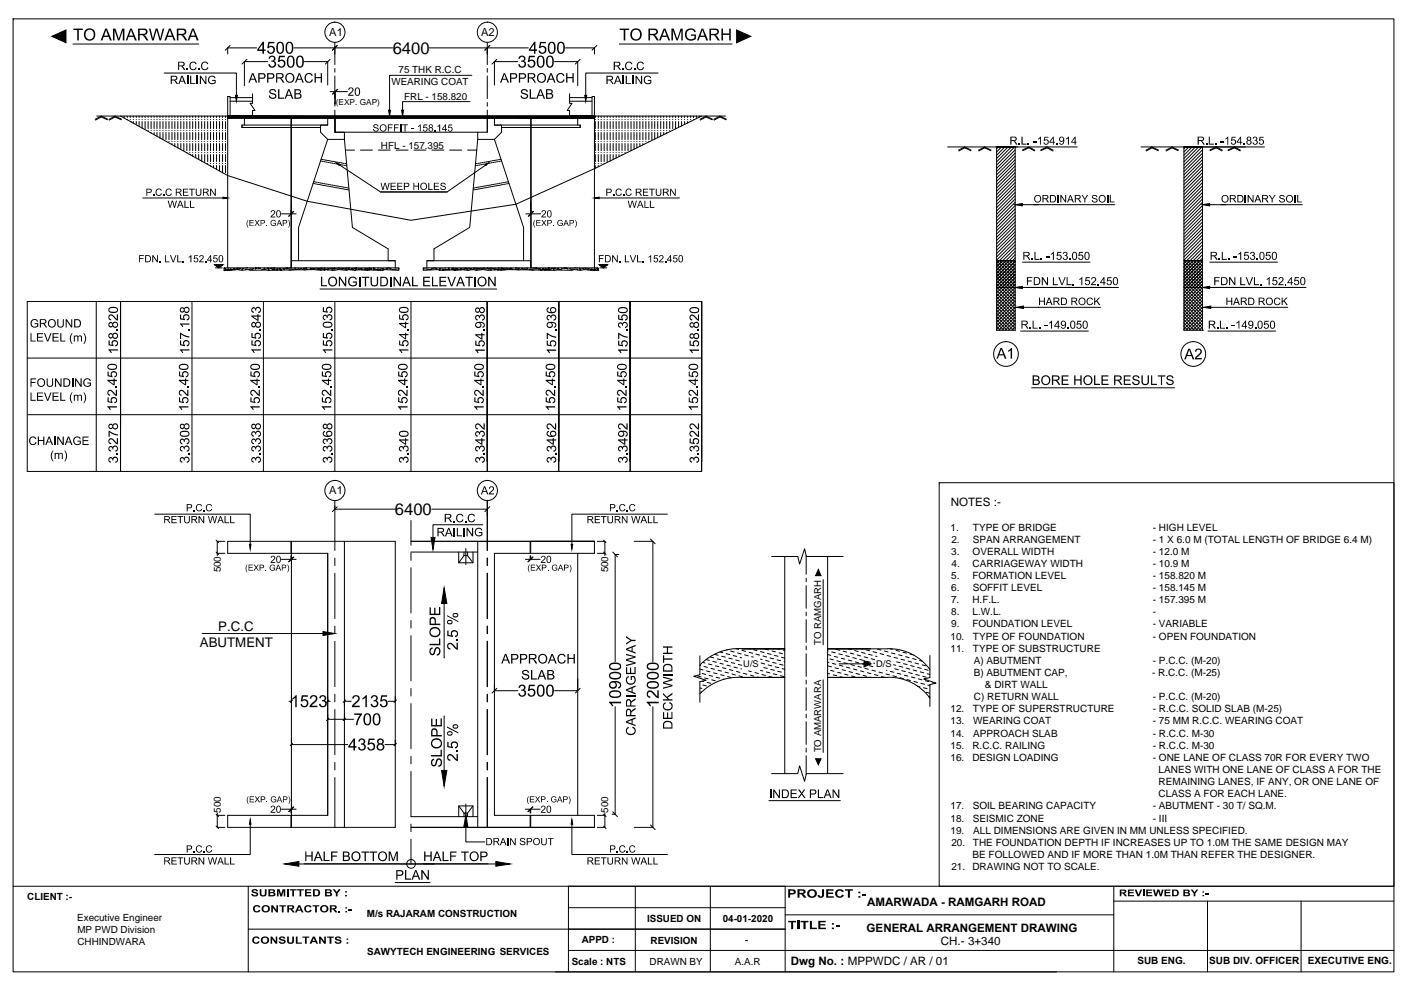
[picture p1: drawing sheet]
<svg xmlns="http://www.w3.org/2000/svg" width="420mm" height="297mm" viewBox="0 0 420 297" stroke-linecap="round" stroke-linejoin="round" font-family="sans-serif">
<defs><g id="words">
<g font-size="4.9">
<text x="116.4" y="15.9">6400</text>
<text x="117" y="152.5">6400</text>
</g>
<g font-size="3.9">
<text x="59.2" y="191.6">ABUTMENT</text>
<text x="64.7" y="186.9">P.C.C</text>
</g>
<g font-size="3.4">
<text x="281.7" y="149.9">NOTES :-</text>
<text x="256.9" y="268.4">AMARWADA - RAMGARH ROAD</text>
<text x="256.8" y="275.9">GENERAL ARRANGEMENT DRAWING</text>
<text x="278.8" y="279.9">CH.- 3+340</text>
<text x="234.3" y="285.8">Dwg No. : MPPWDC / AR / 01</text>
</g>
<g font-size="3.3">
<text x="97.6" y="10.7">A1</text>
<text x="142.5" y="10.7">A2</text>
<text x="97.6" y="146.4">A1</text>
</g>
<g font-size="3">
<text x="281.6" y="157.1">1.</text>
<text x="281.9" y="160.7">2.</text>
<text x="288.2" y="160.7">SPAN ARRANGEMENT</text>
<text x="288.3" y="157.1">TYPE OF BRIDGE</text>
<text x="341.6" y="157.1">- HIGH LEVEL</text>
<text x="341.6" y="160.7">- 1 X 6.0 M (TOTAL LENGTH OF BRIDGE 6.4 M)</text>
<text x="281.8" y="164.3">3.</text>
<text x="281.9" y="167.9">4.</text>
<text x="288.2" y="164.3">OVERALL WIDTH</text>
<text x="288.2" y="167.9">CARRIAGEWAY WIDTH</text>
<text x="341.6" y="164.3">- 12.0 M</text>
<text x="341.6" y="167.9">- 10.9 M</text>
<text x="281.8" y="171.5">5.</text>
<text x="288.1" y="171.5">FORMATION LEVEL</text>
<text x="341.6" y="171.5">- 158.820 M</text>
<text x="281.8" y="178.6">7.</text>
<text x="281.8" y="175.1">6.</text>
<text x="288.1" y="178.6">H.F.L.</text>
<text x="288.2" y="175.1">SOFFIT LEVEL</text>
<text x="341.6" y="175.1">- 158.145 M</text>
<text x="341.6" y="178.6">- 157.395 M</text>
<text x="281.8" y="182.2">8.</text>
<text x="281.8" y="185.8">9.</text>
<text x="288.1" y="185.8">FOUNDATION LEVEL</text>
<text x="288.1" y="182.2">L.W.L.</text>
<text x="341.6" y="182.2">-</text>
<text x="341.6" y="185.8">- VARIABLE</text>
<text x="281.6" y="189.4">10.</text>
<text x="288.3" y="189.4">TYPE OF FOUNDATION</text>
<text x="341.6" y="189.4">- OPEN FOUNDATION</text>
<text x="281.6" y="193">11.</text>
<text x="288.3" y="193">TYPE OF SUBSTRUCTURE</text>
<text x="288.6" y="196.6">A) ABUTMENT</text>
<text x="341.6" y="196.6">- P.C.C. (M-20)</text>
<text x="288.6" y="200.2">B) ABUTMENT CAP,</text>
<text x="291.9" y="203.8">&amp; DIRT WALL</text>
<text x="341.4" y="200.2">- R.C.C. (M-25)</text>
<text x="288.6" y="207.3">C) RETURN WALL</text>
<text x="341.6" y="207.3">- P.C.C. (M-20)</text>
<text x="281.6" y="210.9">12.</text>
<text x="281.6" y="214.5">13.</text>
<text x="288.3" y="210.9">TYPE OF SUPERSTRUCTURE</text>
<text x="288.3" y="214.5">WEARING COAT</text>
<text x="341.6" y="210.9">- R.C.C. SOLID SLAB (M-25)</text>
<text x="341.6" y="214.5">- 75 MM R.C.C. WEARING COAT</text>
<text x="281.6" y="218.1">14.</text>
<text x="281.6" y="221.7">15.</text>
<text x="288.1" y="221.7">R.C.C. RAILING</text>
<text x="288.4" y="218.1">APPROACH SLAB</text>
<text x="341.6" y="218.1">- R.C.C. M-30</text>
<text x="341.6" y="221.7">- R.C.C. M-30</text>
<text x="281.6" y="225.3">16.</text>
<text x="288.1" y="225.3">DESIGN LOADING</text>
<text x="341.6" y="225.3">- ONE LANE OF CLASS 70R FOR EVERY TWO</text>
<text x="343.3" y="228.9">LANES WITH ONE LANE OF CLASS A FOR THE</text>
<text x="343.3" y="232.5">REMAINING LANES, IF ANY, OR ONE LANE OF</text>
<text x="281.6" y="239.7">17.</text>
<text x="288.2" y="239.7">SOIL BEARING CAPACITY</text>
<text x="341.6" y="239.7">- ABUTMENT - 30 T/ SQ.M.</text>
<text x="343.3" y="236.1">CLASS A FOR EACH LANE.</text>
<text x="281.6" y="243.3">18.</text>
<text x="288.2" y="243.3">SEISMIC ZONE</text>
<text x="341.6" y="243.3">- III</text>
<text x="281.6" y="246.8">19.</text>
<text x="281.9" y="250.4">20.</text>
<text x="288.3" y="250.4">THE FOUNDATION DEPTH IF INCREASES UP TO 1.0M THE SAME DESIGN MAY</text>
<text x="288.4" y="246.8">ALL DIMENSIONS ARE GIVEN IN MM UNLESS SPECIFIED.</text>
<text x="281.9" y="257.6">21.</text>
<text x="288.1" y="257.6">DRAWING NOT TO SCALE.</text>
<text x="288.1" y="254">BE FOLLOWED AND IF MORE THAN 1.0M THAN REFER THE DESIGNER.</text>
<text x="337" y="285.4">SUB ENG.</text>
<text x="358.3" y="285.4">SUB DIV. OFFICER</text>
<text x="387.5" y="285.4">EXECUTIVE ENG.</text>
</g>
<g font-size="2.9">
<text x="118.1" y="21.6">75 THK R.C.C</text>
<text x="116" y="25.1">WEARING COAT</text>
<text x="119.8" y="29.7">FRL - 158.820</text>
<text x="112.9" y="44">HFL - 157.395</text>
<text x="65.4" y="169.5" transform="rotate(-90 65.4 169.5)">500</text>
<text x="180.2" y="169.5" transform="rotate(-90 180.2 169.5)">500</text>
<text x="65.4" y="240.7" transform="rotate(-90 65.4 240.7)">500</text>
<text x="180.2" y="240.7" transform="rotate(-90 180.2 240.7)">500</text>
<text x="8.1" y="266.5">CLIENT :-</text>
<text x="22.9" y="272.7">Executive Engineer</text>
<text x="108.7" y="271.5">M/s RAJARAM CONSTRUCTION</text>
<text x="191.7" y="273.1">ISSUED ON</text>
<text x="214.2" y="273.1">04-01-2020</text>
<text x="22.9" y="276.2">MP PWD Division</text>
<text x="23" y="279.7">CHHINDWARA</text>
<text x="172.4" y="279.2">APPD :</text>
<text x="192.8" y="279.4">REVISION</text>
<text x="220.7" y="279.4">-</text>
<text x="108.8" y="282.8">SAWYTECH ENGINEERING SERVICES</text>
<text x="169.4" y="285.8">Scale : NTS</text>
<text x="192.5" y="285.7">DRAWN BY</text>
<text x="217.7" y="285.7">A.A.R</text>
</g>
<g font-size="2.8">
<text x="243.3" y="191" transform="rotate(-90 243.3 191)">TO RAMGARH</text>
<text x="220.2" y="197.6">U/S</text>
<text x="259.6" y="197.4">D/S</text>
<text x="243.3" y="222.8" transform="rotate(-90 243.3 222.8)">TO AMARWARA</text>
</g>
<text font-size="2.5" x="99.5" y="31.1">(EXP. GAP)</text>
</g></defs>
<!-- layer: Section- -100-100 -->
<path d="M15.4 10.8l4.1-1.9v3.8zM218.3 8.9l4.1 1.9-4.1 1.9zM242.5 168.7l.8 1.8h-1.6zM256 195.7l2.1 .9-2.1 .9zM241.7 224.7h1.6l-.8 1.8z" fill="#000" stroke="#000" stroke-width=".3"/>
<!-- layer: 0 -->
<g fill="none" stroke="#000" stroke-width=".3">
<path d="M21.6 13h37.3M68.2 13.5l-1.5 1.4M73.1 17.6l-1.4 1.4M97.8 17.6l-1.4 1.4M99.2 12.6v6.5M99.9 13.5l-1.4 1.4M144.4 12.6v6.5M145.1 13.5l-1.4 1.4M147.2 17.6l-1.4 1.4M171.9 17.6l-1.4 1.4M176.9 13.5l-1.5 1.4M183.5 13h33.4"/>
<path d="M48.6 21.6h21.4v6.6M67.5 34.4h108.6v.5h-108.6zM67.5 34.4h.1M68.2 34.9v-6.3h-.7v50.7M68.2 28.9h6.6M68.2 30h6.6M68.2 34.2h6.6M72.4 34.9v2.1M74.8 27.8v2.8h-.7l1.5 2.1h-.8v2.2M86.2 34.9v44.4M86.3 34.9v44.4M95 37h2.1v-2.1h2.1v4.3h2.9v2.1h-5l-2.1-2.1z"/>
<path d="M97.1 37h-25.4v.8h23.3M99.2 20.3v1.1M99.2 22.5v6.7M99.2 30.4v1.1M99.2 32.6v6.6h42.3M99.3 34.9v4.3M99.9 26.5l-1.4 1.4M100.1 26.5l-1.4 1.4M118.7 36.8v2.1M139.3 30.1h-20v2.5M139.8 22.3h-24.4v10.3M144.4 34.9h2.1v2.1h2.1v2.2l-2.1 2.1h-5v-2.1h2.9z"/>
<path d="M144.4 20.3v1.1M144.4 22.5v6.7M144.4 30.4v1.1M144.4 32.6v6.6M146.5 37h25.4v.8h-23.3M157.3 34.9v44.4M157.4 34.9v44.4M168.8 27.8v2.8h.7l-1.5 2.1h.8v2.2M168.8 28.9h6.6M168.8 30h6.6M168.8 34.2h6.6M171.2 34.9v2.1"/>
<path d="M175.4 34.9v-6.3h.7v50.7M176.1 34.4h.1M195 21.6h-21.4v6.6M42.3 58.6h23.8M92.8 54.4h.4M92.9 53.8l.5 .1M93.4 54.4l.4 .1M93.6 53.9l.4 .1M94 54.6l.4 .1M94.2 54.1h.4M94.6 54.7h.4M94.8 54.1l.4 .1"/>
<path d="M95 47.7h.2M95.2 47.2h.4M95.2 54.8l.4 .1M95.3 54.3h.4M95.4 47.8h.4M95.8 54.9h.4M95.8 47.3l.4 .1M95.9 54.4h.4M96 47.9h.4M96.4 55l.4 .1M96.4 47.4l.4 .1M96.5 54.5h.4"/>
<path d="M96.6 48h.4M97 47.5l.4 .1M97 55.1l.4 .1M97.1 41.3l-8.6 26.1v9.8M97.1 54.6l.4 .1M97.2 48.1h.4M97.6 47.6l.3 .1M97.6 55.2l.4 .1M97.6 54.7h.4M97.8 48.2l.4 .1M98.2 47.7l.3 .1M98.2 55.3l.4 .1"/>
<path d="M98.2 54.8l.4 .1M98.4 48.3l.3 .1M98.7 47.8l.4 .1M98.8 55.4l.4 .1M98.8 54.9h.4M99 48.4l.3 .1M99.3 47.9l.4 .1M99.4 55l.4 .1M99.4 55.5l.4 .1M99.6 48.5l.4 .1M99.9 48l.4 .1M100 55.1l.4 .1"/>
<path d="M100 55.6l.4 .1M100.1 48.6l.5 .1M100.5 48.1l.4 .1M100.6 55.2l.4 .1M100.6 55.8h.4M100.6 48.9l12.2 8h19.7M100.7 48.7l.5 .1M101 48.2l.5 .1M101.2 55.3l.3 .1M101.2 55.9h.4M101.3 48.9h.5M101.6 48.3l.4 .1"/>
<path d="M101.7 55.4l.4 .1M101.8 56h.4M102 48.9l.3 .1M102.1 41.3l2.3 26.1 10.6 6.3v3.5h2.1M102.2 48.4l.5 .1M102.3 55.5l.4 .1M102.3 56.1h.5M102.3 44.5h2.8M102.6 49.1h.1M102.9 55.6l.5 .1M102.9 56.2l.5 .1M106.8 44.5h3.5"/>
<path d="M112.1 44.5h3.5M117.4 44.5h3.5M122.7 44.5h3.5M128 44.5h3.5M133.3 44.5h3.5M138.5 44.5h2.8M140.6 56.2l-.4 .1M140.7 55.6l-.5 .1M141 49.1h-.2M141.3 56.1h-.5M141.3 55.5l-.4 .1M141.4 48.4l-.5 .1"/>
<path d="M141.5 41.3l-2.3 26.1-10.6 6.3v3.5h-2.1M141.6 48.9l-.3 .1M141.8 56h-.4M141.9 55.4l-.4 .1M142 48.3l-.4 .1M142.3 48.9h-.5M142.4 55.3l-.3 .1M142.4 55.9h-.4M142.6 48.2l-.5 .1M142.9 48.7l-.5 .1M143 55.2l-.4 .1M143 55.8h-.4"/>
<path d="M143.1 48.1l-.4 .1M143.5 48.6l-.5 .1M143.6 55.1l-.4 .1M143.6 55.6l-.4 .1M143.7 48l-.4 .1M143.9 48.9l-11.4 8h-19.7M144 48.5l-.4 .1M144.2 55l-.4 .1M144.2 55.5l-.4 .1M144.3 47.9l-.4 .1M144.6 48.4l-.4 .1M144.8 54.9h-.4"/>
<path d="M144.8 55.4l-.4 .1M144.9 47.8l-.4 .1M145.2 48.3l-.3 .1M145.4 54.8l-.4 .1M145.4 55.3l-.4 .1M145.4 47.7l-.3 .1M145.8 48.2l-.4 .1M146 54.7h-.5M146 55.2l-.4 .1M146 47.6l-.3 .1M146.4 48.1h-.4M146.5 41.3l8.6 26.1v9.8"/>
<path d="M146.5 54.6l-.4 .1M146.6 55.1l-.4 .1M146.6 47.5l-.4 .1M147 48h-.4M147.1 54.5h-.4M147.2 47.4l-.4 .1M147.2 55l-.4 .1M147.6 47.9h-.4M147.7 54.4h-.4M147.8 47.3l-.4 .1M147.8 54.9h-.4M148.2 47.8h-.4"/>
<path d="M148.2 54.3h-.3M148.4 54.8l-.4 .1M148.4 47.2h-.4M148.6 47.7h-.2M148.8 54.1l-.4 .1M149 54.7h-.4M149.4 54.1h-.4M149.6 54.6l-.4 .1M150 53.9l-.4 .1M150.2 54.4l-.4 .1M150.7 53.8l-.5 .1M150.8 54.4h-.4"/>
<path d="M177.5 58.6h23.8M63.6 78.4h2.5l-1.3 .9zM63.8 79.3h.7M64.8 79.3h.1M65.1 79.3h.8M66.5 79.3v.2zM66.6 79.8h.1M66.7 79.6h.1M67.2 79.9h.1M67.5 79.5h.1M67.5 79.9h.1M67.5 79.8h.1"/>
<path d="M68 79.8h.1M68.2 79.7h.1M68.3 79.8l.1-.2zM68.4 79.9h.1M68.5 80h.1M68.5 79.8h.1M68.7 79.8h.1M69.2 79.5h.1M69.3 79.7h.1M69.3 79.8h.1M69.5 79.9h.1M69.8 79.6h.1"/>
<path d="M70.2 79.5h.1M70.3 79.7h.1M70.3 79.4h.1M70.7 79.8h.1M70.9 79.5h.1M71.1 79.5h.1M71.7 79.9h.1M71.7 79.6h.1M72 79.5h.1M72.7 79.8h.1M72.8 79.4h.1M73.3 79.3h.1"/>
<path d="M73.8 79.7h.1M73.9 79.8h.1M74.2 79.6h.1M74.5 79.8h.1M74.7 79.7h.1M74.9 79.5h.1M75.5 79.7h.1M75.7 79.5h.1M75.8 79.4h.1M75.8 79.3v.1M76 79.4h.1M76.4 79.3h.1"/>
<path d="M76.5 79.5h.1M76.6 79.4h.1M77.1 79.4h.1M77.5 79.9h.1M77.8 79.8h.1M78.2 79.8h.1M78.3 79.4h.1M78.3 79.8h.1M78.4 79.5v.1M78.4 79.5l-.1 .1M78.9 79.7h.1M79.2 79.4h.1"/>
<path d="M79.3 79.6h.1M79.3 79.5l.1-.1 .1 .1zM79.7 79.6l-.1 .2zM80 79.5h.1M80.2 79.5h.1M80.2 79.4h.1M80.4 79.5h.1M80.5 79.8h.1M80.9 79.8h.1M81.1 79.4h.1M81.1 80h.1M81.1 79.5h.1"/>
<path d="M81.2 79.8l.2-.1zM81.6 79.7h.1M81.7 79.9h.1M81.9 79.8h.1M82 79.5h.1M82.2 79.9h.1M82.6 79.5h.1M82.8 79.8h.1M83 79.5h.1M83 79.9h.1M83.2 80h.1M83.5 79.8h.1"/>
<path d="M83.4 80h.1M83.8 79.6h.1M83.9 79.6h.1M84 79.6h.1M84.1 79.7h.1M84.4 79.6h.1M84.7 79.5h.1M84.9 79.6h.1M84.9 79.3h.1M85.1 79.5h.1M85.5 79.4h.1M85.5 80h.1"/>
<path d="M85.8 79.7h.1M86 80h.1M86.1 79.3h.1M86.3 77.2h30.8v2.1M86.4 79.8h.1M86.7 79.7h.1M86.8 79.9h.1M86.9 62.6l-1.4 1.5M87.1 62.6l-1.5 1.5M87.4 79.7h.1M87.5 79.4h.1M87.7 79.8h.1"/>
<path d="M87.8 79.8h.1M88 79.8h.1M88.3 79.6h.1M88.4 79.7h.1M88.6 79.8h.1M88.8 79.6h.1M89.1 79.6h.1M89.2 79.5h.1M89.6 79.8h.1M89.9 79.4h.1M90 79.5h.1M90 79.9h.1"/>
<path d="M90.2 79.5h.1M90.5 79.9h.1M90.6 79.4h.1M90.7 79.3h.1M90.9 79.8h.1M91.8 79.7h.1M91.9 79.8h.1M92.1 79.4l-.1 .1zM92.3 79.5l.1-.1zM92.4 79.8h.1M92.6 79.7h.1M92.8 79.5h.1"/>
<path d="M93 79.7h.1M93.3 79.5h.1M93.7 79.4h.1M93.9 79.8h.1M94.1 79.5h.1M94.3 79.7l-.2 .1zM94.6 79.5h.1M94.6 79.6l-.1 .2zM95 79.6h.1M95 79.4h.1M95.1 79.8h.1M95.3 79.4h.1"/>
<path d="M95.4 79.8h.1M95.8 79.8h.1M95.9 80h.1M96 79.4h.1M96.2 80h-.1M96.3 79.7h.1M96.3 79.9h.1M96.4 79.8h.1M96.9 79.5h.1M97 79.8h.1M97.1 79.9h.1M97.3 79.5h.1"/>
<path d="M97.4 79.6h.1M97.8 79.5h.1M98.1 79.7h.1M98.2 79.4h.1M98.4 80h.1M98.5 79.5h.1M98.6 79.6h.1M98.7 79.5h.1M99.1 79.4h.1M99 79.9h.1M99.3 79.5h.1M99.7 79.6h.1"/>
<path d="M99.9 79.8h.1M100.3 79.4h.1M100.4 79.4h.1M100.7 79.6h.1M100.9 79.6h.1M101.2 79.7h.1M101.2 79.4h.1M101.6 79.6h.1M101.8 79.5h.1M102.1 79.8h.1M102.2 79.5h.1M102.5 79.7h.1"/>
<path d="M102.6 79.7h.1M102.6 80h.1M102.7 79.4h.1M103.1 79.5h.1M103.2 79.6h.1M103.3 79.4h.1M103.5 79.7h.1M103.5 79.8h.1M104 79.5h.1M104.2 79.7h.1M104.3 79.5h.1M104.4 79.7h.1"/>
<path d="M104.4 79.8h.1M104.8 79.4h.1M105 79.6h.1M105.4 79.6h.1M105.4 79.8h.1M105.4 79.4l-.2 .2zM105.7 79.3h.1M105.9 79.6h.1M106.1 79.9h.1M106.2 79.5h.1M106.3 79.8h.1M106.5 79.8h.1"/>
<path d="M106.6 79.8l.1 .1M106.6 79.8v.1M106.9 79.7h.1M107 79.4l-.1 .1zM107.2 79.8h.1M107.2 79.7l-.1 .2zM107.3 79.9h.1M107.3 79.7h.1M107.8 79.7h.1M108.1 79.8h.1M108.2 79.9h.1M108.3 79.5h.1"/>
<path d="M108.7 79.9h.1M108.7 79.7h.1M108.8 79.5h.1M109 79.7h.1M109.2 79.9h.1M109.4 79.4h.1M109.4 79.5h.1M109.5 79.6h.1M109.7 79.8h.1M109.8 79.8h.1M109.8 79.5h.1M110.5 79.9h.1"/>
<path d="M110.7 79.4h.1M110.6 79.8h.1M110.8 79.8h.1M110.8 79.4h.1M110.8 79.6h.1M111.2 79.8h.1M111.6 79.8h.1M111.7 79.9h.1M111.8 79.4h.1M112 79.9h.1M112.3 79.7h.1M112.5 79.9h.1"/>
<path d="M112.6 79.8h.1M112.8 79.6h.1M113.3 79.5h.1M113.4 79.7h.1M113.4 79.5h.1M113.5 79.9h.1M113.5 79.8h.1M114.4 79.5h.1M114.5 79.4h.1M114.6 79.7h.1M115 79.3h.1M115.3 79.4h.1"/>
<path d="M115.6 79.5h.1M115.8 79.7h.1M116.1 79.9h.1M116.3 79.8h.1M116.7 79.8h.1M117 79.8h.1M117.4 79.7h.1M117.9 79.6h.1M118.1 79.6h.1M118.2 79.6h-.1M125.4 79.6h.1M125.7 79.6h.1"/>
<path d="M126.2 79.7h.1M126.6 79.8h.1M126.9 79.8h.1M127.3 79.8h.1M127.5 79.9h.1M127.9 79.7h.1M128 79.5h.1M128.3 79.4h.1M128.6 79.3h.1M129 79.7h.1M129.1 79.4h.1M129.2 79.5h.1"/>
<path d="M130 79.8h.1M130.1 79.9h.1M130.2 79.7h.1M130.2 79.5h.1M130.3 80v.1M130.3 79.5h.1M130.8 79.6h.1M131 79.8h.1M131.1 79.9h.1M131.3 79.7h.1M131.5 80h.1M131.8 79.4h.1"/>
<path d="M131.9 79.9h.1M132 79.8h.1M132.4 79.8h.1M132.8 79.6h.1M132.8 79.4h.1M132.8 79.8h.1M132.9 79.4h.1M133 79.8h.1M133.1 79.9h.1M133.8 79.5h.1M133.8 79.8h.1M133.9 79.8h.1"/>
<path d="M134.1 79.6v.2zM134.2 79.5h.1M134.2 79.4h.1M134.4 79.9h.1M134.6 79.7h.1M134.8 79.5h.1M134.9 79.9h.1M134.9 79.7h.1M135.3 79.6h.1M135.4 79.9h.1M135.5 79.8h.1M135.8 79.7h.1"/>
<path d="M136.3 79.7h.1M136.3 79.9h.1M136.4 79.8h.1M136.4 79.7l.1 .2zM136.6 79.4l.1 .1zM136.7 79.7h.1M137 79.8l-.1 .1M137 79.8v.1M137.1 79.8h.1M137.3 79.8h.1M137.3 79.5h.1M137.5 79.9h.1"/>
<path d="M137.7 79.6h.1M137.9 79.3h.1M138.2 79.6h.1M138.2 79.8h.1M138.2 79.4l.2 .2zM138.6 79.6h.1M138.8 79.4h.1M139.2 79.7h.1M139.2 79.8h.1M139.3 79.5h.1M139.4 79.7h.1M139.6 79.5h.1"/>
<path d="M140.1 79.8h.1M140.1 79.7h.1M140.3 79.4h.1M140.4 79.6h.1M140.5 79.5h.1M140.9 79.4h.1M141 80h.1M141 79.7h.1M141.4 79.5h.1M141.5 79.8h.1M141.8 79.5h.1M142 79.6h.1"/>
<path d="M142.4 79.7h.1M142.4 79.4h.1M142.7 79.6h.1M142.9 79.6h.1M143.2 79.4h.1M143.3 79.4h.1M143.7 79.8h.1M143.9 79.6h.1M144.3 79.5h.1M144.5 79.4h.1M144.6 79.9h.1M144.8 79.5h.1"/>
<path d="M145 79.6h.1M145.1 79.5h.1M145.2 80h.1M145.4 79.4h.1M145.4 79.7h.1M145.8 79.5h.1M146.2 79.6h.1M146.3 79.5h.1M146.5 79.9h.1M146.6 79.8h.1M146.7 79.5h.1M147.2 79.8h.1"/>
<path d="M147.3 79.7h.1M147.3 79.9h.1M147.4 80h.1M147.6 79.4h.1M147.7 80h.1M147.7 79.8h.1M148.2 79.8h.1M148.3 79.4h.1M148.5 79.8h.1M148.6 79.4h.1M148.6 79.6h.1M149 79.5h.1"/>
<path d="M149 79.6l.1 .2zM149.3 79.7l.2 .1zM149.5 79.5h.1M149.7 79.8h.1M149.9 79.4h.1M150.3 79.6h.1M150.6 79.7h.1M150.8 79.5h.1M151 79.7h.1M151.2 79.4l.1 .1zM151.2 79.8h.1M151.5 79.4l.1 .1z"/>
<path d="M151.7 79.8h.1M151.8 79.7h.1M152.6 79.8h.1M152.8 79.4h.1M153 79.4h.1M153.1 79.9h.1M153.4 79.5h.1M153.6 79.9h.1M153.6 79.5h.1M153.7 79.4h.1M154 79.8h.1M154.4 79.5h.1"/>
<path d="M154.5 79.6h.1M154.8 79.6h.1M155 79.8h.1M155.2 79.7h.1M155.3 79.6h.1M155.6 79.8h.1M155.8 79.8h.1M155.9 79.8h.1M156.1 79.4h.1M156.2 79.7h.1M156.8 79.9h.1M156.9 79.7h.1"/>
<path d="M157.2 79.8h.1M157.3 77.2h-30.8v2.1M157.5 79.3h.1M157.6 80h.1M157.8 79.7h.1M157.9 62.6l-1.4 1.5M158.1 80h.1M158.1 79.4h.1M158.1 62.6l-1.4 1.5M158.5 79.5h.1M158.7 79.3h.1M158.7 79.6h.1"/>
<path d="M158.9 79.5h.1M159.2 79.6h.1M159.5 79.7h.1M159.6 79.6h.1M159.7 79.6h.1M159.8 79.6h.1M160.1 79.8h.1M160.2 80h.1M160.4 80h.1M160.6 79.9h.1M160.6 79.5h.1M160.8 79.8h.1"/>
<path d="M161 79.5h.1M161.4 79.9h.1M161.6 79.5h.1M161.7 79.8h.1M161.9 79.9h.1M162 79.7h.1M162.2 79.7l.2 .1zM162.5 79.5h.1M162.5 80h.1M162.5 79.4h.1M162.7 79.8h.1M162.7 79.7h.1"/>
<path d="M163.1 79.8h.1M163.2 79.5h.1M163.4 79.5h.1M163.4 79.4h.1M163.6 79.5h.1M163.9 79.6l.1 .2zM164.2 79.4l.1 .1h-.2zM164.3 79.6h.1M164.4 79.4h.1M164.7 79.7h.1M165.2 79.5l.1 .1M165.3 79.8h.1"/>
<path d="M165.3 79.4h.1M165.4 79.8h.1M165.8 79.8h.1M166.1 79.9h.1M166.5 79.4h.1M167 79.4h.1M167.1 79.5h.1M167.2 79.3h.1M167.6 79.4h.1M167.7 79.4h.1M167.8 79.4h.1M167.9 79.5h.1"/>
<path d="M168.1 79.7h.1M168.7 79.5h.1M168.9 79.7h.1M169.1 79.8h.1M169.4 79.6h.1M169.7 79.8h.1M169.8 79.7h.1M170.3 79.3h.1M170.8 79.4h.1M170.9 79.8h.1M171.6 79.5h.1M171.8 79.9h.1"/>
<path d="M171.9 79.9h.1M171.9 79.6h.1M172.5 79.5h.1M172.7 79.5h.1M172.9 79.8h.1M173.3 79.7h.1M173.3 79.4h.1M173.4 79.5h.1M173.8 79.6h.1M174.1 79.9h.1M174.3 79.8h.1M174.3 79.7h.1"/>
<path d="M174.4 79.5h.1M174.9 79.8h.1M175.1 79.8h.1M175.1 80h.1M175.2 79.9h.1M175.2 79.6l.1 .2zM175.4 79.7h.1M175.6 79.8h.1M176.1 79.5h.1M176.1 79.8h.1M176.1 79.9h.1M176.3 79.9h.1"/>
<path d="M176.4 79.9h.1M176.8 79.5h.1M176.9 79.6h.1M177 79.8h.1M177.1 79.3v.2zM177.5 78.4h2.5l-1.2 .9zM177.7 79.3h.8M178.7 79.3h.1M179.1 79.3h.7M302.9 60.6h4.8M358.4 60.6h4.8M66.4 80l26.5-.2 2.3 .3 .6-.3 3.3 .3 1.3-.3 2.2 .3 .7-.3 1.8 .3 1.3-.3 6.9 .3 .6-.3 4.3 .3v-.8h-51.8v.8"/>
<path d="M66.4 80h.1M67 80h.1M67.5 80.1h.1M79.5 80h.1M94.8 85.6h52.4M105 80.1h.1M112.5 80h.1M113.3 80.1h.1M131.1 80h.1M138.6 80.1h.1M164.1 80h.1M176.1 80.1h.1"/>
<path d="M176.6 80h.1M177.2 80h.1M177.2 80l-26.5-.2-2.3 .3-.6-.3-3.3 .3-1.3-.3-2.2 .3-.7-.3-1.8 .3-1.3-.3-6.9 .3-.6-.3-4.3 .3v-.8h51.8v.8M302.9 85.1h26.3M303.3 91h4.4M358.4 85.1h26.4M358.8 91h4.4M305.7 114.9h42.3M16.2 129.3v2.5M45.8 152.3h28.4v8.9M64 160l.8 .7M99.2 148.3v14.7"/>
<path d="M99.9 150.1l-1.4 1.4M121.8 154.1v7.4M134.6 156.3v2.5M137.5 156.3v2.5M143 155.4h-14.7v3.8M144.4 148.3v14.7M145.1 150.1l-1.4 1.4M178.8 160l.8 .7M192.7 159.6l1.4 1.4M197.8 152.3h-28.4v8.9M278.3 143h134.7v119.5h-134.7zM64 163.5l.8 .7"/>
<path d="M67.5 160.3h18.7v3.6h-18.7zM86.3 160.3h30.8v84.7h-30.8zM86.3 163.9h10.8v77.6h-10.8M86.9 165l-1.4 1.4M87.1 165l-1.5 1.4M99.2 165.3v2.2M99.2 169.8v13.4M102.1 160.3v84.7M121.8 160.3h35.3v3.6h-10.6v77.6h10.6v3.5h-35.3M121.8 163.5h19.7M121.8 163.7v2.2M121.8 168.1v13.5"/>
<path d="M131.6 178.7v16.2M135.9 163.5v3.2h4.3v-3.2M137.5 163.5v1h1v-1M137.5 164.5l-1.6 2.2M138 162.4v4.8M138.5 164.5l1.7 2.2M141.5 160.3v84.7M144.4 165.3v2.2M144.4 169.8v13.4M157.3 160.3h18.8v3.6h-18.8zM157.8 165l-1.4 1.4M157.9 165l-1.4 1.4"/>
<path d="M171.2 163.9v77.6M178.8 163.5l.8 .7M181.6 163.5l1.4 1.4M228.6 164.8h7.8l.5 2.2 1.5-4.5 .5 2.3h10.9M232.5 164.8v64.3M238.9 164.5v5.6M238.9 171.2v1.1M238.9 173.4v6.7M243.9 171.7v19.3M245.2 164.8v64.3M59.9 187.6h35.8M99.2 185.4v2.3"/>
<path d="M99.2 189.9v13.5M121.8 183.8v2.2M121.8 188.3v13.3M144.4 185.4v2.3M144.4 189.9v13.5M207.4 194.2v5.6l-1.8 .5 3.6 1.2-1.8 .4v6.1M207.4 197.1h.1M207.4 198.2l.9 .2M208.1 199.4l1 .3M208.2 196.2l.7 .1M208.6 197.4l1 .3M209.2 195.3l1 .3"/>
<path d="M209.4 198.7l1 .3M209.9 196.6l1 .3M210.5 194.6l1 .2M210.7 198l1 .2M211.2 195.9l1 .2M211.4 199.3l1.1 .2M211.8 193.8l1 .3M212 197.2l1 .2M212.5 195.1l1.1 .3M212.8 198.5l1 .3M213.3 193.1l.9 .2M213.3 196.4l1 .3"/>
<path d="M213.5 199.8l1 .3M213.9 194.4l1 .2M214.1 197.7l1 .3M214.6 195.7l1 .2M214.8 199.1l1 .2M215.2 193.6l1 .2M215.3 192.5h.2M215.4 197l1 .2M215.9 194.9l1.1 .3M216.1 198.3l1.1 .3M216.5 192.8l1 .3M216.7 196.2l1 .3"/>
<path d="M216.9 199.6l1 .3M217.2 194.1l1.1 .3M217.5 197.5l1 .3M218 192.1l.8 .2M218 195.5l1.1 .2M218.2 198.8l1 .3M218.6 193.4l1 .3M218.8 196.8l.9 .2M219.3 194.7l.4 .1M219.5 198.1h.2M219.9 192.6l1 .3M220.3 199.4l1 .3"/>
<path d="M220.6 193.9l1.1 .3M221.8 198.7l.8 .2M221.9 193.2l1.1 .3M222.2 192.2h.1M222.4 199.9l1 .3M222.7 194.5l.5 .1M223.3 192.4l1 .3M223.7 199.2l1 .3M224 193.7l1.1 .3M225.3 193l1.1 .3M225.3 195.2l.5 .1M225.3 198.5l.7 .2"/>
<path d="M225.5 196.3l1.1 .3M225.7 199.8l1.1 .2M226.1 194.3l1 .3M226.3 197.7l1.1 .3M226.6 192.2l1.1 .3M226.9 195.6l1 .3M227.1 199l1 .3M227.4 193.5l1.1 .3M227.6 196.9l1.1 .3M228.2 194.9l1 .2M228.4 198.2l1 .3M228.8 192.8l1 .2"/>
<path d="M228.9 196.2l1.1 .2M229.1 199.6l1.1 .2M229.5 194.1l1 .3M229.7 197.5l1 .2M230.2 195.4l1.1 .3M230.4 198.8l1.1 .3M230.5 192.2l.6 .1M230.8 193.3l1 .3M231 196.7l1.1 .3M231.5 194.6l1 .3M231.8 198l.7 .2M232.1 192.6l.4 .1"/>
<path d="M232.3 196h.2M238.9 181.3v1.1M238.9 183.5v6.7M238.9 191.3v1.1M238.9 193.6v6.7M245.2 192.7l.2 .1M245.2 193.8l1 .3M245.2 196.1l.4 .1M245.2 199.4l.6 .2M245.3 197.2l1.1 .3M245.9 195.2l1 .2M246.1 198.5l1 .3"/>
<path d="M246.5 193.1l1 .2M246.7 196.5l1 .2M246.9 199.9l1 .2M247.2 194.4l1 .2M247.4 197.8l1 .2M247.8 192.3l1 .3M248 195.7l1 .3M248.2 199.1l1 .2M248.5 193.6l1.1 .3M248.6 196.6h7.4M248.7 197l1.1 .3M249.3 194.9l1 .3"/>
<path d="M249.5 198.3l1 .3M249.8 192.9l1.1 .2M250 196.3l1.1 .2M250.3 199.6l1 .3M250.6 194.2l1.1 .2M250.8 197.6l1 .3M251.3 192.2l.9 .2M251.4 195.5l1 .2M251.6 198.9l1 .3M251.9 193.4l1.1 .3M252.1 196.8l1 .3M252.7 194.7l1 .3"/>
<path d="M252.9 198.1l1 .3M253.2 192.7l1.1 .3M253.4 196l1.1 .3M253.6 199.4l1.1 .3M254 194l1 .3M254.2 197.4l1 .3M254.7 195.3l1.1 .3M255 198.7l1 .3M255.3 193.2l1.1 .3M255.4 192.2h.2M255.5 196.6l1.1 .3M255.7 200l1 .3"/>
<path d="M256.1 194.5l1 .3M256.3 197.9l1 .3M256.6 192.4l1.1 .3M256.8 195.8l1.1 .3M257 199.2l1 .3M257.4 193.8l1 .3M257.6 197.1l1 .3M258.1 195.1l1.1 .3M258.3 198.5l1.1 .3M258.7 193l1 .3M258.9 196.4l.3 .1M259.1 199.8l1 .3"/>
<path d="M259.4 194.3l.5 .1M260 192.2l1.1 .3M260.4 199.1l1.1 .2M260.8 193.5l1 .3M262.1 192.8l1 .3M262.5 199.6l1.1 .3M262.7 198.5h.1M262.8 194.1l1.1 .3M263 192.1a14.9 14.9 0 0 1 12.5 6.2M263.7 192.2l.7 .1M263.8 198.8l1.1 .3M264.1 193.4l1.1 .2"/>
<path d="M264.7 196.9l.7 .1M264.9 194.7l1.1 .2M265.1 198.1l1.1 .2M265.5 192.6l1 .3M265.7 196l1 .3M265.9 199.4l1 .2M266.3 193.9l1 .3M266.4 197.3l1.1 .3M267 195.2l1 .3M267.2 198.6l1.1 .3M267.6 193.2l1 .2M267.7 196.6l1.1 .2"/>
<path d="M268 199.9l1 .3M268.3 194.5l1.1 .2M268.5 197.9l1.1 .3M269.1 195.8l1 .3M269.3 199.2l1 .3M269.6 193.7l1.1 .3M269.8 197.1l1.1 .3M270.4 195l1 .3M270.6 198.4l1 .3M271.1 196.3l1.1 .3M271.3 199.7l1.1 .3M271.9 197.7l1.1 .3"/>
<path d="M272.5 195.6l.7 .2M272.7 199l1 .3M273.2 196.9l1.1 .3M274 198.2l1 .3M274.7 199.5l.8 .2M275.5 194.1v6.6l-1.8 .4 3.7 1.2-1.9 .4v6.6M86.7 207.3l-.7 .7M97.4 212.7l-.6 .7M97.4 207.3l-.6 .7M99.2 205.6v2.3M99.2 210.1v13.4M102.4 212.7l-.7 .7"/>
<path d="M102.4 207.3l-.7 .7M117.5 207.3l-.8 .7M121.8 203.9v2.2M121.8 208.4v13.3M131.6 212v16.2M144.4 205.6v2.3M144.4 210.1v13.4M147.2 203.8l-1.4 1.4M171.9 203.8l-1.4 1.4M206.7 200.2l1.1 .3M207.4 203.8l.6 .1M207.7 204.9l.2 .1"/>
<path d="M208.1 201.7l.4 .1M208.2 202.9l1.1 .2M208.8 200.8l1 .2M209.5 202.1l1.1 .3M210.1 200l1 .3M210.9 201.3l1 .3M212.2 200.6l1 .2M214.3 201.1l.2 .1M215.6 200.4l1 .3M219 200.2l1 .2M224.4 200.5l.5 .1M227.8 200.3l1.1 .3"/>
<path d="M231.2 200.1l1.1 .3M238.9 201.4v1.2M238.9 203.7v6.7M238.9 211.5v1.1M238.9 213.7v6.8M243.9 201.3v21.5M245.6 200.6h.1M248.9 200.4l.9 .2M252.3 200.2l1.1 .3M257.8 200.5l.3 .1M261.2 200.4l1 .2M263 200.6a14.9 14.9 0 0 1 12.5 6.2"/>
<path d="M264.6 200.2l1 .2M266.6 200.7l1.1 .3M268.7 201.3l1.1 .2M270 200.5l1.1 .3M270.8 201.8l1.1 .3M271.8 203.2l.8 .2M272.1 201l1.1 .3M272.9 202.4l1 .2M273.4 200.3l1.1 .3M273.6 203.7l1.1 .3M274.2 201.6l1 .3M274.4 205l1 .3"/>
<path d="M274.9 202.9l.6 .2M275.2 206.3l.3 .1M276.3 202.2l.8 .2M86.7 220.1l-.7 .8M86.9 239l-1.4 1.4M87.1 239l-1.5 1.4M99.2 225.8v2.2M99.2 230.3v14.7M117.5 220.1l-.8 .8M121.8 228.4v13.5h19.7M121.8 224v2.2M135.9 238.7l1.6 2.1"/>
<path d="M138 238.1v4.8M140.2 238.7l-1.7 2.1M144.4 225.8v2.2M144.4 230.3v14.7M157.8 239l-1.4 1.4M157.9 239l-1.4 1.4M227.8 237.1h21.2M228.6 229.1h7.8l.5-2.3 1.5 4.6 .5-2.3h10.9M238.9 221.6v1.1M238.9 223.8v5.6M64 244.6l.8 .8M64 241.1l.8 .8"/>
<path d="M67.5 241.5h18.7v3.5h-18.7zM74.2 244.1v9h-28.4M88.5 255.9h40.1M90.1 255.8h28.1M118.3 255.9h28.6M121.8 244.1v2.2M121.8 248.5v7.4M125.4 255.8h19.2M135.9 241.9v-3.2h4.3v3.2M137.5 241.9v-1.1h1v1.1M138 244.8v4.5h5.7M157.3 241.5h18.8v3.5h-18.8z"/>
<path d="M169.4 244.1v9h28.4M178.8 244.6l.8 .8M178.8 241.1l.8 .8M181.6 240.4l1.4 1.5M192.7 244.3l1.4 1.4M73.6 275.2h159M117.1 261.4h10.3M168.4 262.5h64.2M168.4 268.8h64.2M188.2 262.5v25.3M210.5 262.5v25.3M330 262.5v25.3"/>
<path d="M330 266.9h83M357.8 266.9v20.9M385.5 266.9v20.9M164.5 287.8h148.5M168.4 281.5h244.6"/>
<circle cx="99.2" cy="9.5" r="2.98"/>
<circle cx="144.4" cy="9.5" r="2.98"/>
<circle cx="99.2" cy="145.3" r="2.98"/>
<circle cx="144.4" cy="145.3" r="2.98"/>
<circle cx="121.8" cy="255.8" r="1.29"/>
</g>
<g fill="#000">
<path d="M21.7 8.5h2.8v.4h-1.1v3.1h-.5v-3.1h-1.2zM33.5 8.5h.7l1 3 1-3h.7v3.5h-.5v-3l-1 3h-.4l-1.1-3v3h-.4zM44.1 8.5h.5l.7 3 .8-3h.6l.8 3 .7-3h.5l-1 3.5h-.4l-.9-3.1-.9 3.1h-.4zM56.3 18.7l.7-.5 .6 .1 .5 .3 .1 .4-.3 .1-.4-.6-.6 .1-.4 .6v.8l.3 .4 .7 .1 .5-.6 .3 .1-.3 .6-.4 .2-1.1-.2-.4-.8zM59.8 18.6l.5-.3 .7-.1 .6 .5 .1 .3-.3 .1-.3-.5-.7-.1-.5 .8 .1 .8 .4 .4 .7-.1 .3-.5 .4 .1-.4 .6-1 .2-.6-.4-.3-.7zM183.6 8.5h2.8v.4h-1.1v3.1h-.5v-3.1h-1.2zM185.5 18.5l1.1-.3 .7 .5 .1 .3-.4 .1-.2-.5-.7-.1-.4 .3-.2 .5 .1 .8 .5 .4 .6-.1 .4-.5 .3 .1-.3 .6-1 .2-.7-.5-.2-1zM188.9 18.7l.7-.5 .6 .1 .5 .3 .1 .4-.3 .1-.3-.5-.7-.1-.5 .7v.8l.5 .5h.6l.4-.6 .3 .1-.4 .7-.9 .1-.6-.4-.2-.5zM199 8.5h.6l1 3 1.1-3h.6v3.5h-.4v-3l-1.1 3h-.4l-1-3v3h-.4zM203.4 8.9l1.2-.5 1.1 .3 .4 .7-.4 .2-.3-.6-.4-.2-1.1 .3-.4 .4-.1 1.1 .3 .7 1.1 .3 1-.3v-.7h-1.1v-.4h1.5v1.3l-1.4 .6-1.4-.5-.5-1.2zM213.8 8.5h.4v1.4h1.9v-1.4h.4v3.5h-.4v-1.7h-1.9v1.7h-.4zM55.3 20.4h.4v.3h-.4z"/>
<path d="M56.3 22.4h.4v2.2h1.2v.3h-1.6zM58.7 20.4h.4v.3h-.4zM59.2 22.4h.3l1.4 2v-2h.3v2.5h-.4l-1.3-1.9v1.9h-.3zM61.9 22.8l.7-.4 .9 .2 .4 .5-.3 .1-.5-.5h-.6l-.5 .5v.7l.3 .6 .8 .1 .5-.2v-.4h-.7v-.3h1v.9l-.7 .3h-.6l-.6-.3-.4-.7zM79.9 26.8l.6-.4 1.1 .2 .2 .6h-.3l-.4-.5h-.6l-.4 .5 1.7 .8 .1 .6-.3 .4-1 .3-.8-.4-.1-.6h.3l.1 .4 .6 .3 .7-.2 .2-.3-.2-.4-1.5-.6zM82.4 26.4h.4v2.5h1.4v.4h-1.8zM90.5 22.1l.8-.5 .7 .1 .5 .4 .2 .3-.4 .1-.3-.5h-.9l-.5 .8 .1 .9 .5 .5h.6l.6-.7 .3 .1-.4 .7-1.1 .2-.7-.5-.3-1.3zM93.2 21.7h.4v1.1h1.4v-1.1h.4v2.8h-.4v-1.3h-1.4v1.3h-.4zM110.7 37.1l.5-.3 .8 .2 .2 .4-.3 .1-.4-.5-.6 .2v.3l1.2 .5 .1 .5-.2 .4-.8 .1-.6-.4-.1-.3 .3-.1 .1 .4 .3 .1 .8-.3-.1-.3-1.2-.4zM114.9 36.8h1.5v.3h-1.2v.6h1v.3h-1v.9h-.3zM116.7 36.8h1.4v.3h-1.1v.6h1v.3h-1v.9h-.3zM119.2 36.8h1.6v.3h-.6v1.8h-.3v-1.8h-.7z"/>
<path d="M121.8 38.1h.8v.2h-.8zM123.9 37.3l.8-.5v2.1h-.3v-1.6l-.5 .3zM125.5 36.9h1.1v.2h-.8l-.1 .6 .5-.2 .5 .5-.1 .6-.3 .3h-.6l-.4-.3v-.2h.3l.1 .3 .4 .1 .3-.4v-.4l-.3-.2-.8 .1zM128.8 38.7h.3v.2h-.3zM129.6 37.3l.8-.5v2.1h-.3v-1.6l-.4 .3zM133 36.9h1v.2h-.8l-.2 .6 .6-.2 .5 .4v.6l-.4 .4h-.6l-.4-.3v-.2h.3l.1 .3 .4 .1 .3-.4-.3-.6-.8 .1zM154.5 26.6l1.1-.2 .8 .5v.3h-.4l-.4-.5h-.5l-.4 .3 .2 .4 1 .3 .5 .5v.5l-.4 .5-1 .1-.7-.5-.1-.5h.4l.2 .4 .5 .3 .5-.1 .3-.3-.1-.4-1.5-.6-.2-.6zM157 26.4h.3v2.5h1.4v.4h-1.7zM165.2 21.9l.6-.3h.6l.7 .5 .1 .3-.3 .1-.4-.5h-.7l-.6 .7v.8l.5 .6h.8l.4-.6 .4 .1-.6 .8-1.1 .1-.6-.5-.2-1.1zM167.8 21.7h.3v1.1h1.5v-1.1h.4v2.8h-.4v-1.3h-1.5v1.3h-.3zM184.4 20.4h.3v.3h-.3zM185.4 22.4h.3v2.2h1.3v.3h-1.6z"/>
<path d="M187.8 20.4h.4v.3h-.4zM188.3 22.4h.3l1.3 2v-2h.4v2.5h-.4l-1.3-1.9v1.9h-.3zM191.1 22.7l.7-.3 1 .3 .2 .4-.3 .1-.5-.5-.7 .1-.5 .9 .3 .7 .9 .2 .5-.2v-.4h-.7v-.3h1v.9l-.7 .3h-.7l-.5-.3-.4-.6v-.7zM112.8 54.1h.2l.4 1.9 .5-1.9h.4l.5 1.9 .4-1.9h.3l-.6 2.2h-.3l-.5-1.9-.5 1.9h-.3zM115.7 54.1h1.5v.3h-1.2v.6h1.2v.3h-1.2v.7h1.3v.3h-1.6zM117.7 54.1h1.5v.3h-1.2v.6h1.2v.3h-1.2v.7h1.3v.3h-1.6zM122.5 54.1h.3v.9h1.1v-.9h.2v2.2h-.2v-1.1h-1.1v1.1h-.3zM126.9 54.1h.3v1.9h1v.3h-1.3zM128.6 54.1h1.5v.3h-1.3v.6h1.2v.3h-1.2v.7h1.3v.3h-1.5zM130.6 54.3l.9-.2 .5 .3 .1 .3h-.3l-.3-.3-.7 .1 .1 .4 1.2 .5-.2 .7-.9 .2-.5-.3-.1-.5h.3l.4 .5h.5l.3-.2-.2-.4-1.1-.5zM41.2 75.6h1.4v.2h-1.1v.7h1v.2h-1v1h-.3zM45.1 75.6h.3l1.2 1.6v-1.6h.2v2.1h-.3l-1.1-1.7v1.7h-.3z"/>
<path d="M47.3 77.4h.3v.3h-.3zM48.9 75.6h.3v1.8h1v.3h-1.3zM50.4 75.6h.3l.6 1.8 .7-1.8h.3l-.8 2.1h-.3zM52.5 75.6h.3v1.8h1v.3h-1.3zM54.2 77.4h.3v.3h-.3zM55.9 76.1l.8-.5v2.1h-.3v-1.7l-.4 .3zM57.6 75.6h1.1v.2h-.9l-.1 .6 .6-.1 .4 .2v.7l-.4 .5h-.5l-.4-.4-.1-.2h.3l.1 .3 .4 .1 .4-.4-.1-.4-.2-.2-.8 .2zM59.2 75.7l.8-.1 .3 .2v.7l-1 .9h1.1v.3h-1.4l1.1-1.5-.2-.4h-.4l-.2 .4h-.3zM60.8 77.4h.3v.3h-.3zM63.4 75.6h1v.2h-.8l-.2 .6 .7-.1 .4 .4v.6l-.4 .4h-.6l-.4-.4v-.2h.3l.1 .3 .4 .1 .3-.4v-.4l-.3-.2-.8 .2zM73.4 65.2l.2-.1-.3 1.4 .3 .9-.5-.8v-.6zM73.9 65.2h1.3v.2h-1v.5h.9v.2h-.9v.6h1v.2h-1.3z"/>
<path d="M75.5 65.2h.2l.5 .6 .5-.6h.2l-.6 .8 .7 .9h-.3l-.5-.7-.6 .7h-.2l.7-.9zM78.9 66.7h.2v.2h-.2zM80.3 65.4l.5-.3 .7 .1 .2 .3-.2 .2-.3-.4-.6 .1-.2 .8 .3 .5h.5l.4-.2v-.3h-.6v-.2h.8v.7l-.5 .2-.8-.1-.3-.5zM85.4 65.1l.3 .3 .3 .7-.5 1.3h-.1l.3-.8v-.7zM158.4 65.1l.2 .1-.3 .7v.8l.3 .7-.3-.1-.3-.8zM158.9 65.2h1.3v.2h-1.1v.5h1v.2h-1v.6h1.1v.2h-1.3zM160.4 65.2h.3l.5 .6 .5-.6h.2l-.6 .8 .7 .9h-.3l-.5-.7-.6 .7h-.3l.7-.9zM163.9 66.7h.2v.2h-.2zM165.3 65.4l.5-.3 .8 .2 .1 .3-.2 .1-.3-.4-.6 .1-.2 .9 .2 .3 .6 .1 .3-.2v-.3h-.5v-.2h.8v.7l-.5 .2-.9-.1-.3-.6zM170.3 65.1l.3 .1 .3 .8v.7l-.4 .7h-.2l.4-1.4zM177.4 75.6h1.5v.2h-1.2v.7h1v.2h-1v1h-.3zM181.4 75.6h.3l1.1 1.6v-1.6h.2v2.1h-.2l-1.2-1.7v1.7h-.2z"/>
<path d="M183.5 77.4h.3v.3h-.3zM185.2 75.6h.2v1.8h1.1v.3h-1.3zM186.6 75.6h.3l.7 1.8 .6-1.8h.3l-.8 2.1h-.3zM188.8 75.6h.2v1.8h1.1v.3h-1.3zM190.5 77.4h.3v.3h-.3zM192.2 76.1l.7-.5v2.1h-.2v-1.7l-.5 .3zM193.9 75.6h1v.2h-.8l-.1 .6 .7-.1 .3 .5-.1 .6-.5 .3-.5-.1-.3-.3 .3-.2 .4 .4 .4-.3-.2-.7-.8 .2zM195.4 75.8l.8-.2 .3 .2v.7l-.9 .9h1v.3h-1.4l1.2-1.5-.3-.4-.8 .4zM197 77.4h.3v.3h-.3zM199.6 75.6h1.1v.2h-.9l-.1 .6 .7-.1 .4 .5-.2 .6-.4 .3-.6-.1-.2-.3 .2-.2 .5 .4 .4-.3-.2-.7-.9 .2zM9.3 94.8l.7-.3 1 .2 .3 .5-.3 .1-.5-.5h-.6l-.4 .4-.1 .9 .4 .5 .7 .1 .5-.2v-.5h-.7v-.3h1v.9l-.7 .4h-.8l-.5-.3-.3-.6v-.7zM17 94.5h.3v1.7l.4 .5 .8-.2 .1-2h.3v1.8l-.3 .6-1 .1-.5-.4z"/>
<path d="M19.5 94.5h.3l1.3 2v-2h.3v2.5h-.3l-1.3-2v2h-.3zM32.3 93.3l.4-.2h.5l1.4 1.3v-1.3h.4v1.9l-.7-.3-1.3-1.3-.4 .1-.2 .4 .1 .4 .5 .2-.1 .4-.4-.2-.4-.5zM34.5 97.6h.5v.4h-.5zM53.3 93.2h.4v1.1l.7 .1-.2-.6 .3-.5 .6-.3 .6 .2 .5 .7-.2 .6-.6 .4-.1-.4 .4-.1 .2-.5-.3-.4-.5-.1-.5 .4 .2 1-1.5-.2zM55.7 97.6h.4v.4h-.4zM53.3 95.8h2.8v.3h-2.2l.4 .6-.3 .1zM74.7 91.2l.5-.2 .6 .4 .3-.5h.8l.3 .5 .1 .8-.8 .5v-.3l.5-.5-.1-.5-.7-.1-.3 .2v.5h-.3l-.1-.6h-.5l-.3 .6 .6 .3-.1 .4-.2-.1-.5-.6zM76.9 97.6h.4v.4h-.4zM95.1 82h.4v2.5h1.4v.3h-1.8zM95.8 93.4l.7-.2 .4 .4 .4-.5 .5-.1 .6 .5 .1 .9-.8 .5-.1-.4 .6-.4-.2-.6h-.7l-.2 .7h-.3l-.2-.6h-.4l-.3 .6 .5 .3-.1 .4-.2-.1-.5-.6zM95.7 91h.3v1.1l.8 .1-.2-.3 .2-.8 .4-.3 .8 .1 .5 .5v.8l-.3 .3-.5 .2v-.4l.5-.2v-.5l-.3-.3-.5-.1-.5 .4 .2 1-1.4-.2zM98.1 97.6h.4v.4h-.4z"/>
<path d="M100.4 82h.4l1.5 2.2v-2.2h.3v2.8h-.4l-1.5-2.3v2.3h-.3zM103.4 82.4l.9-.5 1 .2 .4 .7h-.3l-.6-.5h-.7l-.5 .5-.1 .9 .5 .7 .8 .1 .6-.3v-.5h-.9v-.3h1.2v1l-.9 .4-1.2-.3-.4-.8zM107.2 82h2.2v.3h-.9v2.5h-.4v-2.5h-.9zM109.8 82h.4v2.1l.5 .4 .9-.3 .1-2.2h.3v2.1l-.4 .6-1.1 .1-.5-.4zM116.6 82h.4l1.5 2.2v-2.2h.3v2.8h-.4l-1.4-2.3v2.3h-.4zM118.3 93.2h.3v1.1l.7 .1-.1-.7 .2-.4 .4-.3 .7 .1 .6 .6-.1 .8-.7 .4v-.4l.4-.1 .1-.5-.2-.4-.6-.1-.5 .5 .2 .9-1.4-.2zM120.6 97.6h.4v.4h-.4zM122.1 82h.4v2.5h1.3v.3h-1.7zM125.4 82h2v.3h-1.6v.8h1.5v.4h-1.5v1h1.7v.3h-2.1zM128 82h.3v2.5h1.4v.3h-1.7zM130.2 82h2v.3h-1.6v.8h1.6v.4h-1.6v1h1.7v.3h-2.1zM132.5 82h.5l.8 2.5 .9-2.5h.4l-1.1 2.8h-.4z"/>
<path d="M137.9 82h2.2v.3h-.9v2.5h-.4v-2.5h-.9zM141 93.5l.7-.2 .4 .3 .3-.4 .6-.1 .5 .4 .2 .8-.2 .4-.6 .3-.1-.4 .6-.4-.3-.6h-.7l-.1 .7-.3-.1-.2-.5-.4-.1-.3 .3 .1 .5 .4 .2-.2 .3-.6-.6zM143.2 97.7h.4v.3h-.4zM144.6 82h.4l1.5 2.2v-2.2h.4v2.8h-.4l-1.5-2.3v2.3h-.4zM162.1 93.5l.8-.2 .4 .3 .4-.5 .6 .1 .5 .5-.1 .8-.7 .5v-.4l.5-.4v-.3l-.3-.4-.7 .1-.1 .7-.3-.1-.1-.5-.5-.1-.3 .3 .1 .5 .5 .2-.3 .3-.5-.6zM164.4 97.7h.4v.3h-.4zM183.2 95.8l.9-.3 .3 .3 .4-.5h.6l.5 .4 .1 .8-.3 .4-.5 .3v-.4l.5-.4-.2-.6h-.8l-.1 .7-.3-.1-.2-.5-.4-.1-.3 .6 .5 .4-.1 .3-.6-.5zM183.2 93.2h.3v1.2l.8 .1-.2-.3 .2-.8 .5-.3h.6l.6 .6-.1 .8-.7 .5v-.4l.5-.4v-.3l-.4-.4h-.5l-.4 .4 .2 1-1.4-.3zM185.6 97.7h.4v.3h-.4zM204.5 93.4l.3-.2h.5l1.5 1.3v-1.4h.3v1.9l-.6-.2-1.3-1.3-.4 .1-.2 .3 .1 .5 .4 .2v.4l-.4-.2-.4-.6zM206.7 97.7h.4v.3h-.4zM9 112.1h1.7v.3h-1.4v.7h1.2v.3h-1.2v1.2h-.3z"/>
<path d="M9 98.7h.3v2.2h1.3v.2h-1.6zM9 116.2h.3v2.2h1.3v.3h-1.6zM11 98.7h1.8v.3h-1.5v.7h1.3v.3h-1.3v.9h1.5v.2h-1.8zM11 116.2h1.8v.3h-1.5v.8h1.3v.3h-1.3v.8h1.5v.3h-1.8zM13 98.7h.4l.7 2.2 .8-2.2h.4l-1 2.4h-.3zM13 116.2h.4l.7 2.2 .8-2.2h.4l-1 2.5h-.3zM13.8 112.1h.3l.1 1.9 .4 .3h.5l.3-.4v-1.8h.3v1.8l-.3 .6-.7 .1-.7-.3zM15.6 98.7h1.7v.3h-1.4v.7h1.4v.3h-1.4v.9h1.5v.2h-1.8zM15.6 116.2h1.7v.3h-1.4v.8h1.4v.3h-1.4v.8h1.5v.3h-1.8zM16.3 112.1h.3l1.3 1.9v-1.9h.3v2.5h-.3l-1.3-2v2h-.3zM17.9 98.7h.3v2.2h1.2v.2h-1.5zM17.9 116.2h.3v2.2h1.2v.3h-1.5z"/>
<path d="M21.2 98.7l.3-.1-.4 1-.1 .8 .5 1.5-.3-.2-.5-1.1v-.9zM21.2 116.2h.3l-.4 .9-.1 .9 .5 1.4-.5-.3-.3-1v-.8zM21.9 99.4h.2v.2l.7-.3 .4 .4 .4-.4 .5 .1 .2 .3v1.4h-.3v-1.2l-.3-.3-.5 .3v1.2h-.3v-1.2l-.3-.3-.4 .2v1.3h-.3zM21.9 116.9h.2v.3l.4-.3h.4l.3 .3 .3-.3 .6 .1 .2 1.7h-.3v-1.3l-.2-.3-.6 .3v1.3h-.3l-.1-1.5h-.5l-.1 1.5h-.3zM22.3 112.1h.2l1.4 1.9v-1.9h.3v2.5h-.3l-1.4-2v2h-.2zM24.7 98.6l.4 .3 .4 1v.9l-.6 1.1h-.2l.5-1.1v-.9zM24.7 116.2l.4 .2 .4 1-.1 1.3-.5 .7h-.2l.4-.9 .1-1zM24.9 112.5l.8-.5 1 .3 .2 .5-.3 .1-.5-.6-.8 .2-.3 .4v.8l.4 .5 .6 .1 .6-.3v-.4h-.7v-.3h1.1v.9l-1 .4-.9-.3-.4-.6zM31.9 117.7h.3v1.1l.8 .2-.2-.3 .1-.8 .6-.3h.6l.5 .5v.9l-.7 .4 .5-1-.3-.4-.6-.1-.4 .5 .2 1-1.4-.3zM31.9 110h.3v1.2l.8 .1-.2-.3 .2-.8 .5-.3h.6l.6 .6v.7l-.3 .3-.5 .3v-.4l.5-.3v-.4l-.4-.4h-.5l-.4 .4 .2 1-1.4-.3zM32.2 100.8h.3v1.2l.7 .1-.2-.4 .2-.6 .5-.4 .7 .1 .6 .5-.1 .8-.7 .5-.1-.4 .5-.2 .1-.4-.3-.4-.4-.2-.6 .5 .2 1-1.4-.3zM32 115.7l.8-.3 1.5 1.4v-1.4h.4v1.9l-.6-.2-1.4-1.3-.6 .3 .1 .5 .5 .3-.1 .3-.4-.1-.4-.6z"/>
<path d="M34.3 114.5h.4v.4h-.4zM32.1 103.5h2.9v.3h-2.3l.4 .6-.3 .1zM53.3 98.5l1.4 .8 1.4 .3v.3l-1.4-.2-1-.7v1.4h-.4zM53 117.7h.4v1.1l.7 .2-.1-.3 .1-.8 .5-.3h.6l.6 .5v.9l-.7 .4v-.3l.5-.4v-.3l-.4-.4-.5-.1-.4 .5 .2 1-1.5-.3zM53 110h.4v1.2l.7 .1-.1-.3 .1-.8 .5-.3h.6l.6 .6v.7l-.2 .3-.5 .3v-.4l.5-.4v-.3l-.5-.4h-.5l-.3 .4 .2 1-1.5-.3zM53.3 100.8h.4v1.2l.7 .1-.2-.5 .2-.6 .5-.3 .8 .1 .4 .5v.8l-.7 .5-.1-.4 .4-.2 .2-.5-.8-.5-.5 .5 .2 1-1.5-.3zM53.2 115.7l.3-.3 .7 .1 1.3 1.3v-1.4h.3v1.9l-.5-.2-1.4-1.3-.6 .3v.5l.5 .3v.3l-.4-.1-.4-.6zM55.4 114.5h.4v.4h-.4zM53.3 103.5h2.8v.3h-2.2l.4 .6-.3 .1zM74.2 117.7h.3v1.1l.8 .2-.2-.3 .2-.8 .4-.3h.7l.5 .5 .1 .8-.7 .5-.1-.3 .5-.2v-.5l-.3-.4-.6-.1-.4 .5 .3 1-1.5-.3zM74.2 110h.3v1.2l.8 .1-.1-1 .6-.4h.6l.6 .6v.8l-.7 .5-.1-.4 .5-.3v-.4l-.4-.4h-.5l-.4 .4 .3 1-1.5-.3zM74.5 100.8h.3v1.2l.8 .1-.2-.3 .2-.8 .5-.3 .7 .1 .5 .5v.7l-.2 .4-.6 .2v-.4l.5-.3v-.4l-.3-.4-.4-.1-.6 .5 .2 1-1.4-.3z"/>
<path d="M74.5 98.6h.3v1.2l.8 .1-.2-.2 .2-.9 .5-.3 .7 .1 .5 .5-.1 .8-.7 .5 .5-1.1-.4-.4h-.5l-.4 .4 .2 1-1.4-.3zM74.4 115.7l.3-.3 .7 .1 1.3 1.3v-1.4h.3v1.9l-.6-.2-1.4-1.3-.5 .2v.6l.5 .3v.3l-.4-.1-.4-.6zM76.6 114.5h.4v.4h-.4zM74.5 103.5h2.8v.3h-2.2l.4 .6-.3 .1zM95.4 117.7h.3v1.1l.8 .2-.2-.4 .2-.7 .4-.3h.7l.6 .6-.1 .8-.7 .4v-.3l.5-.3v-.5l-.3-.3-.6-.1-.4 .5 .2 1-1.4-.3zM95.4 110h.3v1.2l.8 .1-.2-.3 .1-.7 .6-.4h.6l.6 .5v.9l-.8 .5v-.4l.5-.2v-.6l-.3-.3h-.6l-.4 .4 .2 1-1.4-.3zM95.7 100.8h.3v1.2l.8 .1-.2-.3 .2-.8 .5-.3 .7 .1 .5 .5v.7l-.3 .4-.5 .2v-.4l.5-.3v-.4l-.7-.5-.6 .5 .2 1-1.4-.3zM95.7 98.6h.3v1.2l.8 .1-.2-.2 .2-.9 .5-.3 .6 .1 .6 .5-.1 .8-.7 .5v-.4l.5-.3v-.4l-.4-.4h-.5l-.4 .4 .2 1-1.4-.3zM95.5 115.7l.4-.3 .6 .1 1.3 1.3v-1.4h.4v1.9l-.6-.2-1.3-1.3-.6 .2v.6l.5 .3-.1 .3-.4-.1-.4-.6zM97.8 114.5h.4v.4h-.4zM95.6 103.5h2.9v.3h-2.2l.4 .7h-.4zM118 117.7h.3v1.1l.8 .2-.2-.6 .2-.6 .5-.2h.7l.5 .6v.7l-.3 .4-.5 .1v-.3l.4-.3 .1-.4-.2-.4-.7-.1-.4 .4 .2 1.1-1.4-.3z"/>
<path d="M118 110h.3v1.2l.8 .1-.2-.5 .2-.6 .4-.3h.7l.6 .6-.1 .8-.7 .5v-.4l.4-.2 .1-.5-.4-.4h-.5l-.4 .4 .2 1-1.4-.3zM118.3 100.8h.3v1.2l.7 .1-.1-.7 .2-.4 .4-.3 .7 .1 .5 .5v.8l-.7 .5v-.4l.4-.2 .1-.4-.2-.4-.6-.2-.5 .6 .2 .9-1.4-.3zM118.1 115.7l.3-.3h.5l1.5 1.4v-1.4h.4v1.9l-.7-.3-1.3-1.2-.4 .1-.2 .4 .2 .5 .4 .1-.1 .3-.4-.1-.4-.5zM120.3 114.5h.5v.4h-.5zM118.2 103.5h2.8v.3h-2.2l.4 .6-.3 .1zM140.5 117.7h.4v1.1l.7 .2-.1-.3 .1-.8 .5-.3h.6l.6 .5v.8l-.7 .5v-.3l.4-.2 .1-.5-.4-.4-.5-.1-.4 .5 .2 1-1.5-.3zM140.5 110h.4v1.2l.7 .1-.1-.3 .1-.7 .5-.4h.7l.5 .6v.8l-.7 .5v-.4l.4-.3 .1-.4-.5-.4h-.5l-.3 .4 .2 1-1.5-.3zM140.8 100.9h.4v1.1l.7 .2-.1-.3 .1-.8 .6-.3h.6l.5 .6v.8l-.7 .4 .5-1-.3-.4-.6-.1-.4 .5 .2 1-1.5-.3zM140.8 115.6l.9-.1 1.3 1.3v-1.4h.3v1.9l-.5-.2-1.4-1.3-.6 .4 .1 .5 .4 .2v.3l-.5-.1-.3-.6zM142.9 114.5h.4v.4h-.4zM140.8 103.5h2.8v.4h-2.2l.4 .6-.3 .1zM162 98.6l1.8 .9 1 .2v.3l-1.2-.2-1.3-.8v1.4h-.3z"/>
<path d="M161.7 117.7h.3v1.1l.8 .2-.2-.4 .2-.7 .4-.3h.7l.6 .6v.8l-.7 .4-.1-.3 .5-.3v-.5l-.3-.3-.5-.1-.5 .5 .3 1-1.5-.3zM161.7 110h.3v1.2l.8 .1-.2-.3 .2-.7 .5-.4h.6l.6 .5v.9l-.7 .5-.1-.4 .5-.2v-.6l-.3-.3h-.5l-.5 .4 .3 1-1.5-.3zM162 100.9h.3v1.1l.8 .2-.2-.3 .2-.8 .6-.3h.6l.4 .5v.9l-.7 .4 .5-1-.2-.4-.7-.1-.4 .5 .2 1-1.4-.3zM161.9 115.7l.3-.3 .7 .1 1.3 1.3v-1.4h.3v1.9l-.6-.2-1.3-1.3-.6 .2v.6l.5 .3v.3l-.4-.1-.4-.6zM164.1 114.5h.4v.4h-.4zM162 103.5h2.8v.4h-2.2l.4 .7h-.3zM183.2 98.6l1.7 .9 1.1 .2v.3l-1.3-.2-1.2-.8v1.4h-.3zM182.9 117.7h.3v1.1l.8 .2-.2-.4 .2-.7 .4-.3h.7l.6 .6-.1 .8-.7 .4v-.3l.5-.3v-.4l-.2-.3-.6-.2-.5 .5 .2 1-1.4-.3zM182.9 110h.3v1.2l.8 .1-.2-.3 .1-.7 .6-.4h.6l.6 .5v.9l-.8 .5v-.4l.5-.2v-.6l-.3-.3h-.6l-.4 .4 .2 1-1.4-.3zM183.2 100.9h.3v1.1l.8 .2-.2-.3 .1-.8 .5-.3h.7l.5 .5v.9l-.7 .4v-.3l.5-.4v-.3l-.3-.4-.6-.1-.4 .5 .2 1-1.4-.3zM183 115.8l.4-.4 .6 .1 1.3 1.3v-1.4h.4v1.9l-.6-.2-1.3-1.3-.6 .2v.6l.5 .3v.3l-.5-.1-.3-.5zM185.3 114.5h.4v.4h-.4z"/>
<path d="M183.1 103.5h2.9v.4h-2.2l.4 .7h-.4zM204.1 117.7h.3v1.1l.7 .2-.1-.4 .1-.7 .5-.3h.6l.6 .4v1l-.7 .4v-.3l.4-.3 .1-.4-.2-.3-.7-.2-.4 .6 .2 .9-1.4-.3zM204.1 110h.3v1.2l.7 .1-.1-.4 .1-.6 .5-.4h.7l.5 .5v.9l-.7 .5v-.4l.4-.2 .1-.5-.3-.4h-.6l-.4 .5 .2 .9-1.4-.3zM204.3 100.9h.4v1.1l.7 .2-.1-.3 .1-.8 .5-.3h.7l.6 .7-.1 .6-.7 .5v-.3l.4-.2 .1-.5-.4-.4-.5-.1-.4 .5 .2 1-1.5-.3zM204.2 115.7l.3-.3 .6 .1 1.4 1.3v-1.4h.3v1.9l-.6-.3-1.3-1.2-.4 .1-.2 .3 .1 .5 .5 .2-.1 .3-.4-.1-.4-.7zM206.4 114.5h.4v.4h-.4zM204.3 103.5h2.8v.4h-2.2l.4 .7h-.3zM298.7 103.8l.9-.8h.3v3.2h-.4v-2.5l-.7 .5zM314.6 111.2h2v.3h-1.7v.9h1.6v.3h-1.6v1h1.7v.3h-2zM318.3 111.2h.4v1.2h1.4v-1.2h.4v2.8h-.4v-1.3h-1.4v1.3h-.4zM324.2 111.2h.4v2.5h1.4v.3h-1.8zM326.4 111.2h2v.3h-1.6v.9h1.5v.3h-1.5v1h1.7v.3h-2.1z"/>
<path d="M333 111.2h2v.3h-1.7v.9h1.6v.3h-1.6v1h1.8v.3h-2.1zM335.7 111.5l1-.4 .8 .4 .1 .5h-.3l-.2-.4-.3-.1h-.6l-.3 .3 .2 .4 1.5 .5 .1 .5-.2 .6-1.2 .2-.7-.4-.2-.5h.4l.1 .3 .5 .3h.5l.4-.4-.1-.4-1.6-.6zM338.2 111.2h.4v2l.5 .5 .9-.2v-2.3h.4v2l-.4 .7-1 .1-.7-.5zM341.1 111.2h.3v2.5h1.4v.3h-1.7zM343.1 111.2h2.2v.3h-1v2.5h-.3v-2.5h-.9zM345.8 111.5l.7-.4 1 .3 .2 .6h-.4l-.1-.4-.8-.1-.3 .2-.1 .4 1.6 .6 .2 .6-.3 .5-1.1 .2-.7-.4-.1-.5h.3l.1 .3 .5 .3h.6l.3-.3-.2-.5-1.5-.6zM354.3 103.5l.9-.3 .8 .4v1l-1.5 1.4h1.6v.4h-2.1l.2-.6 1.3-1.2 .2-.5-.4-.6-.5 .1-.3 .6-.4-.1zM8.9 129.7l.8-.5 1 .5 .1 .3h-.4l-.3-.4h-.7l-.4 .7v.8l.5 .4h.6l.4-.6 .3 .1-.4 .7-.7 .1-.8-.4-.3-.6zM11.2 129.3h.3v1h1.3v-1h.4v2.5h-.4v-1.2h-1.3v1.2h-.3zM15.6 133.5l.3-.1-.5 .9v1.1l.5 1.3-.4-.2-.4-1v-1.1zM16.2 134.2h.3v.2l.3-.3h.4l.3 .3 .4-.3 .5 .1 .2 1.7h-.3v-1.4l-.2-.1-.5 .2v1.3h-.3l-.1-1.4-.5-.1-.2 .4v1.1h-.3zM17 129.3h.3l1.3 1.9v-1.9h.3v2.5h-.3l-1.3-2v2h-.3z"/>
<path d="M19.1 133.4l.5 .5 .3 .9-.1 .9-.5 1-.2-.1 .4-.9v-1.1zM22 129.6l.8-.4 .8 .2 .3 .6-.3 .1-.5-.6-.6 .1-.4 .4-.1 .7 .3 .6 .7 .2 .7-.2v-.5h-.8v-.3h1v.9l-.8 .4-1.1-.4-.3-.7zM24.5 129.3h1.7v.3h-1.4v.7h1.3v.3h-1.3v.9h1.5v.3h-1.8zM32.2 127.6l1.9 .9 .9 .1v.4l-1.6-.4-.9-.6v1.4h-.3zM32.2 135.6l.7-.3 .5 .5 .3-.5 .6-.1 .6 .5 .1 .8-.3 .4-.5 .2-.1-.4 .6-.4-.1-.5-.7-.2-.3 .3v.5h-.3l-.2-.6-.4-.1-.3 .4 .1 .4 .4 .2-.1 .3h-.2l-.5-.6zM32.4 132.2l.6-.1 .4 .4 .3-.5h.8l.5 .5-.1 .8-.7 .5-.1-.4 .6-.4-.3-.6h-.6l-.2 .7h-.3l-.3-.6-.3-.1-.3 .4 .1 .4 .4 .2-.1 .3h-.2l-.5-.6zM32.2 130.1l.4-.3h.7l1.3 1.3v-1.3h.4v1.8l-.6-.1-1.4-1.4-.6 .3 .1 .6 .5 .2-.1 .4-.4-.1-.4-.6zM31.8 120.3h2.9v.4h-2.2l.4 .7h-.4zM34.5 134.3h.5v.4h-.5zM53.4 135.6l.7-.3 .5 .5 .2-.5 .6-.1 .7 .5v.8l-.3 .4-.4 .2-.1-.4 .6-.4-.2-.5-.8-.1-.1 .7h-.3l-.2-.6-.5-.1-.3 .4 .1 .4 .4 .2v.3h-.2l-.5-.6zM53.4 132.4l.3-.3h.5l.4 .4 .2-.4 .6-.2 .6 .3 .2 .9-.4 .5-.4 .2-.1-.4 .6-.4-.3-.6h-.7l-.1 .7h-.3l-.2-.6-.4-.1-.4 .4 .1 .4 .4 .2-.1 .3-.6-.4zM53.4 130.2l.8-.3 .4 .4 .3-.5h.6l.5 .4 .2 .7-.3 .5-.5 .2-.1-.4 .6-.3-.2-.7h-.7l-.2 .7h-.3l-.2-.6-.4-.1-.4 .4 .1 .4 .4 .2-.1 .3-.6-.5z"/>
<path d="M53 120.3h2.8v.4h-2.2l.4 .7h-.3zM55.7 134.3h.4v.4h-.4zM74.7 135.6l.6-.3 .5 .5 .3-.5h.8l.3 .4 .1 .8-.8 .6v-.4l.5-.4-.1-.5-.7-.2-.3 .3v.5h-.3l-.2-.6-.4-.1-.3 .7 .6 .3-.1 .3h-.2l-.5-.6zM74.6 132.4l.8-.3 .4 .4 .3-.5h.6l.5 .3 .1 .9-.8 .6v-.4l.5-.4-.2-.6-.8 .1-.1 .6h-.3l-.1-.6-.5-.1-.3 .3 .1 .5 .5 .2-.3 .3-.5-.4zM74.6 130.1l.7-.2 .5 .4 .3-.5h.7l.5 .5v.7l-.3 .4-.5 .2v-.4l.5-.3-.2-.7h-.7l-.2 .7h-.3l-.1-.6-.4-.1-.4 .3 .1 .5 .5 .2-.3 .3-.5-.6zM74.6 127.9l.7-.2 .5 .4 .3-.5h.7l.5 .5v.8l-.8 .5v-.4l.5-.3-.2-.7h-.7l-.2 .7h-.3l-.2-.6h-.4l-.3 .6 .6 .3-.1 .4-.2-.1-.5-.6zM74.2 120.3h2.8v.4h-2.2l.4 .7h-.3zM76.9 134.3h.4v.4h-.4zM95.8 135.6l.6-.3 .5 .5 .4-.5h.7l.4 .4 .1 .8-.8 .6-.1-.4 .6-.4-.2-.6h-.8l-.1 .7h-.3l-.2-.6-.4-.1-.3 .7 .5 .3-.1 .3h-.2l-.5-.6zM95.7 132.4l.8-.3 .4 .4 .3-.5h.7l.5 .3 .1 .8-.3 .5-.5 .2-.1-.4 .6-.4-.2-.6-.6-.1-.3 .8h-.3l-.2-.6-.4-.1-.3 .3 .1 .5 .4 .2-.2 .3-.6-.6zM95.8 130.1l.7-.2 .4 .4 .3-.5h.7l.5 .3 .1 .8-.3 .5-.5 .2-.1-.4 .6-.3-.2-.7h-.7l-.2 .7h-.3l-.2-.6-.3-.1-.4 .3 .1 .5 .4 .2-.2 .3-.6-.6zM95.3 120.3h2.9v.4h-2.2l.4 .7h-.4z"/>
<path d="M98.1 134.3h.4v.4h-.4zM118.3 135.6l.7-.3 .5 .5 .3-.5h.7l.5 .5 .1 .6-.3 .5-.5 .2v-.4l.5-.5-.2-.5h-.8l-.1 .7h-.3l-.2-.6-.4-.1-.3 .3 .1 .5 .4 .2-.1 .3h-.2l-.5-.5zM118.4 132.3l.7-.2 .4 .4 .3-.5h.7l.5 .5v.8l-.7 .5v-.4l.5-.4-.2-.6h-.7l-.2 .7h-.3l-.2-.6-.4-.1-.3 .4 .1 .4 .4 .2-.1 .3h-.2l-.5-.7zM117.9 120.3h2.9v.4h-2.3l.4 .6-.3 .1zM120.6 134.3h.4v.4h-.4zM141 135.6l.6-.3 .5 .5 .4-.5h.7l.4 .4v.8l-.7 .6-.1-.4 .6-.4-.2-.5-.7-.2-.2 .3v.5h-.3l-.2-.6-.5-.1-.2 .7 .5 .3-.1 .3h-.2l-.5-.6zM140.9 132.4l.8-.3 .4 .4 .3-.5h.6l.5 .3 .2 .8-.4 .5-.4 .2-.1-.4 .6-.4-.3-.7-.7 .2-.1 .6h-.3l-.2-.6-.4-.1-.3 .3 .1 .5 .4 .2-.2 .3-.6-.6zM141 127.9l.6-.2 .5 .4 .3-.5h.7l.5 .5v.8l-.7 .5-.1-.4 .6-.3-.2-.7h-.7l-.2 .7h-.3l-.3-.6h-.4l-.2 .6 .5 .3-.1 .4-.2-.1-.5-.6zM140.9 125.7l.4-.3h.6l1.4 1.3v-1.3h.3v1.9l-.6-.3-1.4-1.3-.5 .4v.5l.5 .2v.4l-.5-.2-.3-.5zM140.5 120.3h2.8v.4h-2.2l.4 .7h-.3zM143.2 134.3h.4v.4h-.4zM162.2 135.6l.6-.3 .5 .5 .3-.5h.8l.3 .4 .1 .8-.8 .6v-.4l.5-.3-.1-.7h-.8l-.2 .7h-.3l-.2-.6-.4-.1-.3 .7 .6 .3-.1 .3h-.2l-.5-.6z"/>
<path d="M162.1 132.4l.8-.3 .4 .4 .2-.5h.7l.5 .3 .1 .8-.2 .5-.6 .2v-.4l.5-.3-.1-.7-.7-.1-.3 .8h-.3l-.1-.6-.5-.1-.3 .3 .1 .5 .5 .2-.3 .3-.5-.6zM162.2 125.6l.3-.2 .7 .1 1.3 1.2v-1.3h.3v1.9l-.6-.3-1.4-1.3-.6 .4 .1 .5 .5 .2v.4l-.4-.1-.4-.6zM161.7 120.3h2.8v.4h-2.2l.4 .7h-.3zM164.4 134.3h.4v.4h-.4zM183.2 135.7l.7-.4 .5 .5 .2-.5 .7-.1 .6 .5 .1 .7-.4 .5-.4 .2v-.4l.5-.3-.2-.7h-.8l-.1 .7h-.3l-.2-.6-.4-.1-.3 .6 .5 .4-.1 .3-.6-.5zM183.2 132.4l.9-.3 .3 .4 .3-.5h.7l.5 .4 .1 .7-.3 .5-.5 .2v-.4l.5-.3-.2-.7-.6-.1-.3 .8h-.3l-.2-.6-.4-.1-.3 .3 .1 .5 .4 .2-.2 .3-.5-.5zM183.3 125.6l.4-.2 .6 .1 1.3 1.2v-1.3h.4v1.9l-.6-.3-1.4-1.3-.6 .4 .1 .5 .5 .2-.1 .4-.4-.1-.4-.7zM182.8 120.3h2.9v.4h-2.2l.4 .6-.4 .1zM185.6 134.3h.4v.4h-.4zM204.4 135.7l.7-.4 .5 .5 .3-.5 .5-.1 .7 .5v.9l-.7 .5-.1-.4 .6-.3-.2-.7h-.8l-.1 .7h-.3l-.2-.6-.4-.1-.3 .6 .5 .4-.1 .3-.7-.5zM204.4 132.4l.8-.3 .4 .4 .3-.5h.7l.5 .4 .1 .7-.3 .5-.5 .2-.1-.4 .6-.3-.2-.7-.7-.1-.2 .8h-.3l-.2-.6-.4-.1-.3 .4 .1 .4 .4 .2-.2 .3-.6-.5zM204.3 129.8h.4v1.2l.7 .1-.1-.3 .1-.7 .4-.3h.7l.6 .5v.8l-.7 .5v-.4l.4-.2 .1-.5-.4-.4h-.5l-.4 .5 .2 .9-1.5-.3z"/>
<path d="M204.6 127.7h.9l1.3 1.2v-1.3h.3v1.9l-.5-.3-1.4-1.3-.6 .4 .1 .6 .4 .1v.4l-.5-.2-.3-.5zM204.5 125.6l.4-.2 .6 .1 1.3 1.2v-1.3h.3v1.9l-.5-.3-1.4-1.3-.6 .3 .1 .6 .4 .2v.4l-.4-.1-.4-.7zM204 120.3h2.8v.4h-2.2l.4 .6-.3 .1zM206.7 134.3h.4v.4h-.4zM134.3 154.3h.3v.3h-.3zM135.4 156.3h.3v2.2h1.2v.3h-1.5zM135.4 152.6l.7-.5 .6 .1 .4 .3 .2 .4-.4 .1-.3-.6-.7 .1-.4 .8 .2 .9 .3 .2 .6-.1 .4-.5 .3 .1-.4 .6-.9 .2-.6-.4-.3-.9zM137.8 154.3h.3v.3h-.3zM138.2 156.3h.4l1.3 2v-2h.3v2.5h-.3l-1.4-1.9v1.9h-.3zM138.9 152.4l1.1-.3 .6 .5 .1 .3-.3 .1-.4-.6-.6 .1-.5 .7 .1 .8 .3 .3 .7 .1 .4-.6 .4 .1-.4 .6-1 .2-.5-.3-.3-.7v-.7zM140.9 156.8l.8-.5 .9 .2 .3 .6h-.3l-.5-.5-.8 .1-.3 .4v.8l.3 .5 .7 .2 .6-.3v-.4h-.7v-.3h1v.9l-.9 .4-1-.3-.3-.7zM145 144.3l.5-.3 .8 .3v.8l-1.1 1h1.2v.3h-1.6l.3-.6 1-1-.3-.5-.5 .1-.1 .3h-.3z"/>
<path d="M73.1 167.3l.2-.1-.3 1.1 .3 1.2-.2-.1-.3-.9zM73.6 167.2h1.3v.2h-1v.6h.9v.2h-.9v.6h1.1v.2h-1.4zM75.2 167.2h.3l.4 .7 .5-.7h.3l-.6 .9 .6 .9h-.3l-.5-.8-.5 .8h-.3l.7-.9zM78.6 168.7h.3v.3h-.3zM80 167.6l.5-.4 .7 .1 .3 .4-.2 .1-.3-.4h-.5l-.3 .3-.1 .7 .2 .3 .5 .1 .5-.1v-.4h-.5v-.2h.7v.6l-.6 .3-.7-.1-.3-.6zM85.1 167.2l.3 .1 .3 .8-.1 .7-.4 .7h-.1l.3-.7 .1-.7zM156.7 167.3l.3-.1-.4 1 .4 1.3-.3-.2-.3-.7zM157.3 167.2h1.3v.2h-1.1v.6h1v.2h-1v.6h1.1v.2h-1.3zM158.8 167.2h.3l.4 .7 .5-.7h.3l-.6 .9 .6 .9h-.3l-.5-.8-.5 .8h-.3l.7-.9zM162.2 168.7h.3v.3h-.3zM163.6 167.6l.5-.4 .8 .1 .2 .4-.6-.3-.5 .1-.2 .9 .7 .4 .4-.1v-.4h-.5v-.2h.7v.7l-.6 .2-.8-.2-.2-.4zM168.7 167.2l.3 .1 .3 .8v.7l-.4 .7h-.2l.4-1.4z"/>
<path d="M127.5 192l.7-.3v.5l-.4 .1-.2 .7 .1 .5 .5 .1 .8-1.7 .4-.3 .6 .1 .5 .8-.1 1-.3 .4-.7 .2v-.3l.5-.2 .2-.5v-.7l-.5-.4-.4 .3-.6 1.6-.9 .1-.5-.7zM127.3 179.9h.4v1.8h.9v-1.7h.4v1.7h1.1v-1.9h.4v2.4h-3.2zM127.3 190.7h2.8v-1.6h.4v2h-3.2zM132.5 186.7h.4v1.3l.9 .2-.3-.7 .3-.6 .5-.3h.7l.7 .6v.9l-.8 .6-.1-.4 .5-.3 .1-.5-.3-.4-.5-.1-.7 .5 .3 1.1-1.7-.3zM132.7 190.7l.4-.3h.7l1.5 1.5v-1.6h.4v2.1l-.8-.3-1.4-1.3h-.5l-.2 .5 .2 .5 .5 .2-.1 .4-.5-.2-.4-.6zM135.2 189.3h.5v.4h-.5zM165.5 194.1l.7-.5h.6l.5 .3 .3 .5-.4 .1-.2-.4-.6-.2-.6 .3-.2 .5v1l.5 .5h.6l.6-.7 .4 .1-.5 .7-.9 .3-.9-.5-.2-1.4zM168.1 193.7h.4v1.1h1.5v-1.1h.3v2.8h-.3v-1.3h-1.5v1.3h-.4zM185.5 197.6h.3v1.7h.9v-1.6h.3v1.6h1v-1.8h.3v2.1h-2.8zM185.5 193.6l2.8 .8v.4l-2.5 .7 2.5 .6v.4l-2.8 .8v-.4l2.4-.6-2.4-.6v-.5l2.4-.6-2.4-.6zM185.5 188.3l1.6 1.2h1.2v.4h-1.2l-1.6 1v-.4l1.3-.8-1.3-.9zM196.5 194.1h.3v.9h2.4v.4h-2.4v.9h-.3z"/>
<path d="M196.5 191.4h2.7v.4h-1.3v1.5h1.3v.4h-2.7v-.4h1.1v-1.5h-1.1zM127.7 212.8h.4v1.9h1v-1.8h.4v1.8h1v-1.9h.4v2.3h-3.2zM154.8 198.8l.7-.4h.6l.5 .4 .1 .4-.3 .1-.5-.6h-.5l-.3 .3v.4l1.6 .7 .1 .5-.3 .5-1 .2-.8-.5-.1-.5h.3l.6 .7 .7-.1 .3-.4-.3-.4-1.3-.5zM157.3 198.4h.4v2.5h1.4v.4h-1.8zM185.7 200.6l.6-.4 .1 .4-.5 .3-.2 .4 .3 .8 .6 .3h.6l.7-.4 .1-.8-.3-.7h-.5v.9h-.3v-1.2h1.1l.4 1-.3 1.1-.8 .5h-.8l-.7-.4-.4-.7zM185.7 215.6l.6-.3v.3l-.5 .4v.7l.4 .5 .8 .1 .9-.4 .1-.7-.2-.4-.5-.2 .1-.4 .4 .1 .5 .7-.1 1-.9 .7-1.3-.2-.6-.9zM196.7 208.3l.5-.3 .1 .4-.4 .1-.2 .5 .1 .6 .4 .3 .7 .2 .8-.3 .3-.5-.2-.7-.5-.3 .1-.4 .3 .1 .6 .7-.2 1.2-.8 .5-1.3-.1-.6-.9zM196.5 210.9h.3v1.7h.8v-1.6h.4v1.6h1v-1.8h.2v2.1h-2.7zM196.5 205.2l1.1 1.2 1.6-1.3v.6l-1.3 .9 .4 .5h.9v.4h-2.7v-.4h1.4l-1.4-1.4zM196.5 200.4l2.7 .7v.4l-2.4 .7 2.4 .7v.3l-2.7 .8v-.4l2.4-.5-2.4-.7v-.4l2.4-.7-2.4-.6zM73.5 235.9l.2-.1-.4 .8v.8l.4 .7-.3-.1-.3-.9zM74 235.8h1.3v.3h-1.1v.5h1v.2h-1v.6h1.1v.2h-1.3z"/>
<path d="M75.5 235.8h.3l.4 .7 .5-.7h.3l-.6 .9 .7 .9h-.3l-.6-.7-.5 .7h-.3l.7-.9zM78.9 237.4h.3v.2h-.3zM80.4 236.1l.4-.3 .8 .1 .2 .4-.6-.3-.4 .1-.3 .3v.5l.2 .4 .5 .1 .4-.1v-.4h-.5v-.2h.8v.7l-.7 .3-.7-.2-.3-.6zM85.5 235.8l.5 .8v.8l-.4 .7 .2-1.4zM128 225l.6-.3 .1 .4-.6 .3v.8l.2 .3 .4 .1 .7-1.7 .5-.3 .6 .1 .5 .7-.2 1.2-.9 .5v-.4l.4-.1 .3-.5-.1-.9-.6-.2-.8 1.7-.8 .2-.6-.8zM127.7 223.6h2.8v-1.6h.4v2h-3.2zM132.5 219.7h.4v1.3l.9 .1-.3-.5 .3-.7 .4-.3h.9l.6 .6v.9l-.3 .3-.5 .3-.1-.5 .5-.2 .1-.5-.3-.5h-.7l-.5 .4 .3 1.2-1.7-.3zM132.6 223.7l.6-.4 .5 .1 1.6 1.5v-1.6h.4v2.1l-.7-.3-1.5-1.4h-.4l-.3 .4 .1 .6 .6 .2-.1 .4-.5-.1-.4-.6zM135.2 222.2h.5v.5h-.5zM156.5 235.9l.2-.1-.3 1 .3 1.3-.3-.1-.2-.8zM157 235.8h1.3v.3h-1v.5h.9v.2h-.9v.6h1.1v.2h-1.4zM158.6 235.8h.2l.5 .7 .5-.7h.2l-.6 .9 .7 .9h-.3l-.5-.7-.5 .7h-.3l.7-.9z"/>
<path d="M162 237.4h.2v.2h-.2zM163.5 236l.9-.2 .3 .3 .2 .2-.2 .1-.3-.3h-.5l-.4 .6 .1 .5 .4 .2 .7-.2v-.3h-.5v-.2h.7v.7l-.6 .3-.8-.3-.2-.9zM168.5 235.8l.2 .1 .4 .8-.1 .7-.4 .7h-.1l.4-1.3zM229.1 233.8h.3l1.4 2v-2h.3v2.5h-.4l-1.3-1.9v1.9h-.3zM234.3 233.8h1.8v.3h-1.5v.8h1.4v.3h-1.4v.9h1.6v.2h-1.9zM236.5 233.8h.4l.6 .9 .7-.9h.4l-.9 1.2 1 1.3h-.4l-.8-1.1-.7 1.1h-.5l1-1.3zM242.3 233.8h.4v2.3h1.2v.2h-1.6zM246.7 233.8h.3l1.4 2v-2h.3v2.5h-.3l-1.4-1.9v1.9h-.3zM90.5 252.2h.3v1.1h1.5v-1.1h.4v2.8h-.4v-1.3h-1.5v1.3h-.3zM95.9 252.2h.4v2.5h1.3v.3h-1.7zM98.1 252.2h1.9v.3h-1.5v.9h1.3v.3h-1.3v1.3h-.4zM107.1 252.2h2.2v.3h-.9v2.5h-.4v-2.5h-.9z"/>
<path d="M109.5 252.2h2.2v.3h-.9v2.5h-.4v-2.5h-.9zM115.2 252.2h.5l.8 2.4 .9-2.4h.5v2.8h-.4v-2.4l-.8 2.4h-.3l-.9-2.4v2.4h-.3zM125.7 252.2h.4v1.1h1.4v-1.1h.4v2.8h-.4v-1.3h-1.4v1.3h-.4zM131.1 252.2h.4v2.5h1.4v.3h-1.8zM133.4 252.2h1.9v.3h-1.6v.9h1.4v.3h-1.4v1.3h-.3zM136.6 252.2h2.3v.3h-.9v2.5h-.4v-2.5h-1zM120 257.7h.4v2.5h1.4v.3h-1.8zM124.8 257.7h.5l1.4 2.2v-2.2h.4v2.8h-.4l-1.5-2.2v2.2h-.4z"/>
<path d="M25.4 8.8l1.3-.4 1.1 .4 .4 1v1l-.4 .8-1.4 .5-1.2-.7-.3-.6v-1zM25.7 9.1l-.4 .9 .3 1.1 .7 .5 .9-.1 .6-1-.2-1.1-.8-.6z"/>
<path d="M31.2 8.5h.5l1.4 3.5h-.5l-.4-1.1h-1.5l-.4 1.1h-.5zM31.4 8.8l-.6 1.7h1.2z"/>
<path d="M38.6 8.5h.5l1.4 3.5h-.5l-.4-1.1h-1.5l-.4 1.1h-.5zM38.8 8.8l-.5 1.7h1.1z"/>
<path d="M40.9 8.5h2l.6 .3 .2 .9-.4 .5-.6 .2 1.3 1.6h-.6l-.9-1.4-.4-.2h-.7v1.6h-.5zM41.4 8.8v1.2h1.4l.4-.3v-.5l-.3-.3z"/>
<path d="M50.1 8.5h.5l1.4 3.5h-.5l-.4-1.1h-1.5l-.4 1.1h-.5zM50.3 8.8l-.6 1.7h1.2z"/>
<path d="M52.4 8.5h2l.6 .2 .2 .6-.1 .5-.3 .4-.6 .2 .5 .4 .8 1.2h-.6l-.8-1.2-.5-.4h-.7v1.6h-.5zM52.9 8.8v1.2h1.4l.4-.4v-.4l-.3-.3z"/>
<path d="M56.9 8.5h.5l1.5 3.5h-.6l-.4-1.1h-1.4l-.4 1.1h-.5zM57.1 8.9l-.5 1.6h1.2z"/>
<path d="M187.1 9l1.2-.6 .8 .1 .6 .4 .4 .7v.9l-.6 1.2-1.1 .4-1.2-.6-.4-1v-.8zM187.6 9.1l-.4 1.1 .2 .9 .8 .5 .8-.1 .6-.7-.1-1.4-.8-.6z"/>
<path d="M192.1 8.5h2l.6 .3 .2 .9-.4 .5-.5 .2 1.2 1.6h-.6l-.9-1.4-.3-.2h-.8v1.6h-.5zM192.6 8.8v1.2h1.4l.4-.3v-.5l-.3-.3z"/>
<path d="M196.6 8.5h.5l1.5 3.5h-.5l-.5-1.1h-1.4l-.4 1.1h-.5zM196.9 8.8l-.6 1.7h1.2z"/>
<path d="M207.9 8.5h.5l1.4 3.5h-.5l-.4-1.1h-1.5l-.4 1.1h-.5zM208.1 8.8l-.6 1.7h1.2z"/>
<path d="M210.2 8.5h2l.6 .3 .2 .9-.4 .5-.6 .2 1.3 1.6h-.6l-.9-1.4-.4-.2h-.7v1.6h-.5zM210.7 8.8v1.2h1.4l.4-.3v-.5l-.3-.3z"/>
<path d="M50.6 22.4h1.4l.5 .3v.7l-.6 .4 .9 1.1h-.4l-.9-1.1h-.6v1.1h-.3zM50.9 22.7v.8h.9l.4-.3-.2-.5z"/>
<path d="M52.8 18.3l1.8 .2 .1 .7-.7 .4 .9 1.1h-.4l-.9-1.1h-.5v1.1h-.3zM53.1 18.5v.9h.8l.5-.3-.3-.5z"/>
<path d="M53.7 22.4h.4l1 2.5h-.3l-.3-.7h-1.1l-.2 .7h-.4zM53.9 22.7l-.4 1.2h.8z"/>
<path d="M74.7 21.7h.4l1.1 2.8h-.4l-.3-.9h-1.2l-.3 .9h-.4zM74.9 22l-.5 1.3h1z"/>
<path d="M76.5 21.7h1.6l.6 .6v.4l-.4 .5-1.4 .1v1.2h-.4zM76.9 22v1h1.1l.3-.2-.2-.7z"/>
<path d="M79.1 21.7h1.6l.6 .5v.5l-.3 .5-1.5 .1v1.2h-.4zM79.5 22v1h1.1l.3-.2-.1-.7z"/>
<path d="M81.8 21.7h1.7l.4 .3 .1 .8-.7 .4 1 1.3h-.5l-1-1.3h-.6v1.3h-.4zM82.2 22v.9h1.1l.3-.3-.2-.6z"/>
<path d="M85.4 26.4h.4l1.1 2.9h-.4l-.3-.9h-1.2l-.3 .9h-.4zM85.6 26.7l-.5 1.4h1z"/>
<path d="M84.9 22l1-.4 1 .5 .3 1.2-.5 1-1.1 .2-.8-.5-.3-1.1zM85.2 22.1l-.3 .8 .2 .9 .6 .4 .7-.1 .5-.8-.2-.9-.7-.5z"/>
<path d="M87.2 26.4h1.4l.5 .3 .1 .6-.4 .4 .5 .3 .1 .7-.3 .4-1.9 .2zM87.6 26.8v.8l1.2-.2-.1-.6zM87.6 27.9v1h.9l.4-.2-.1-.7z"/>
<path d="M88.5 21.7h.4l1.1 2.8h-.4l-.3-.9h-1.2l-.3 .9h-.4zM88.7 22l-.5 1.3h1z"/>
<path d="M112.5 37.9a1.06 1.06 0 0 1 2.1 0 1.06 1.06 0 0 1-2.1 0zM113.1 37.2l-.3 .5 .1 .7 .4 .3h.6l.3-.6v-.6l-.5-.5z"/>
<path d="M127.2 37l.7-.2 .4 .4-.3 .6 .3 .3v.4l-.3 .4h-.6l-.5-.4 .1-.4 .4-.3-.4-.3zM127.3 37.4a.35 .35 0 0 0 .7 0 .35 .35 0 0 0-.7 0zM127.2 38.3a.45 .45 0 0 0 .9 0 .45 .45 0 0 0-.9 0z"/>
<path d="M131.9 36.8h.3v1.4h.2v.2h-.2v.5h-.3v-.5h-.9zM131.9 37.3l-.7 .9h.7z"/>
<path d="M149.3 21.7h.3l1.2 2.8h-.4l-.3-.9h-1.2l-.3 .9h-.4zM149.4 22l-.4 1.3h.9z"/>
<path d="M151.1 21.7h1.5l.5 .2 .2 .5-.3 .8-1.5 .1v1.2h-.4zM151.5 22v1l1.3-.1 .1-.5-.2-.3z"/>
<path d="M153.7 21.7h1.6l.4 .2 .2 .5-.3 .8-1.5 .1v1.2h-.4zM154.1 22v1h1l.4-.3-.2-.6z"/>
<path d="M156.4 21.7h1.7l.4 .2 .1 .9-.8 .4 1.1 1.3h-.5l-1-1.3h-.7v1.3h-.3zM156.7 22v.9h1.1l.4-.2-.1-.6z"/>
<path d="M160 26.4h.3l1.2 2.9h-.4l-.3-.9h-1.2l-.3 .9h-.4zM160.1 26.7l-.4 1.4h.9z"/>
<path d="M159.4 22.1l1-.5 1.1 .5 .3 .6v.8l-.5 .8-1.2 .2-.6-.4-.4-.6 .1-1zM159.8 22.2l-.3 .5 .2 1.1 .6 .4 .7-.2 .4-.6-.2-1.1-.6-.4z"/>
<path d="M161.8 26.4h1.4l.4 .3 .2 .6-.4 .4 .4 .3 .1 .5-.3 .6-1.8 .2zM162.2 26.8v.8h.9l.3-.3-.2-.5zM162.2 27.9v1h.9l.4-.2 .1-.3-.3-.4z"/>
<path d="M163.1 21.7h.4l1.1 2.8h-.4l-.3-.9h-1.2l-.3 .9h-.4zM163.3 22l-.5 1.3h.9z"/>
<path d="M179.7 22.4h1.3l.5 .2 .1 .8-.6 .4 .8 1.1h-.3l-.9-1.1h-.6v1.1h-.3zM180 22.7v.8h.9l.4-.2-.1-.5z"/>
<path d="M181.8 18.3h1.5l.4 .2v.8l-.6 .3 .9 1.1h-.4l-.9-1.1h-.5v1.1h-.4zM182.2 18.5v.9l1.2-.2-.1-.6z"/>
<path d="M182.9 22.4h.3l1 2.5h-.4l-.3-.7h-1l-.3 .7h-.3zM183 22.7l-.4 1.2h.9z"/>
<path d="M119.7 54.1l1.3 .1 .3 .5-.4 .6-.9 .1v.9h-.3zM120 54.4v.7l1-.2-.1-.5z"/>
<path d="M124.5 55.2a1.1 1.1 0 0 1 2.2 0 1.1 1.1 0 0 1-2.2 0zM124.8 55.2a.8 .8 0 0 0 1.6 0 .8 .8 0 0 0-1.6 0z"/>
<path d="M43 75.6h1.1l.5 .3 .1 1.1-.3 .6-1.4 .1zM43.3 75.8v1.6h.8l.3-.4v-.9l-.3-.3z"/>
<path d="M62.3 75.6h.3v1.3h.3v.3h-.3v.5h-.3v-.5h-.9zM62.3 76l-.7 .9h.7z"/>
<path d="M64.9 75.8l.7-.2 .5 .4v1.1l-.4 .6h-.5l-.4-.4zM65.2 75.9l-.1 1.2 .4 .4 .4-.4v-.9l-.3-.4z"/>
<path d="M77.2 65.2h1.1l.3 .4-.3 .5-.9 .1v.7h-.2zM77.4 65.4v.6l.8-.1 .1-.5z"/>
<path d="M82.6 65.2h.3l.7 1.7h-.3l-.2-.5h-.7l-.2 .5h-.3zM82.7 65.3l-.2 .9h.5z"/>
<path d="M83.8 65.2h.9l.4 .3-.2 .6-.9 .1v.7h-.2zM84 65.4v.6l.8-.1v-.5z"/>
<path d="M162.2 65.2h1l.3 .3-.1 .6-1 .1v.7h-.2zM162.4 65.4v.6l.8-.1v-.5z"/>
<path d="M167.6 65.2h.2l.8 1.7h-.3l-.2-.5h-.7l-.2 .5h-.3zM167.7 65.3l-.3 .9h.6z"/>
<path d="M168.8 65.2h.9l.4 .2-.2 .7-.9 .1v.7h-.2zM169 65.4v.6h.7l.2-.3-.2-.3z"/>
<path d="M179.3 75.6h1l.5 .3 .2 .9-.3 .7-1.4 .2zM179.5 75.8v1.6h.9l.3-.5-.1-.8-.3-.3z"/>
<path d="M198.6 75.6h.2v1.3h.3v.3h-.3v.5h-.2v-.5h-1zM198.6 76l-.7 .9h.7z"/>
<path d="M201.2 75.8l.7-.2 .4 .4 .1 1-.4 .7h-.5l-.4-.4zM201.4 75.9l-.1 1.1 .4 .5 .4-.3v-1.1l-.3-.3z"/>
<path d="M11.8 94.5h1.4l.5 .3v.8l-.6 .3 .9 1.1h-.4l-1-1.1h-.5v1.1h-.3zM12.1 94.8v.8l1.3-.1-.1-.6z"/>
<path d="M14.2 95.7a1.25 1.25 0 0 1 2.5 0 1.25 1.25 0 0 1-2.5 0zM14.8 95l-.3 .7 .1 .7 .5 .3 .7-.1 .4-.5-.1-1-.7-.4z"/>
<path d="M22 94.5h1.2l.6 .5 .2 1.1-.5 .8-1.5 .1zM22.3 94.8v1.9l1-.1 .4-.5-.1-.9-.5-.4z"/>
<path d="M32.2 98.9l.8-.3 .4 .5 .6-.6 .7 .2 .3 .7-.1 .6-.5 .4-.8-.2a.23 .23 0 0 0-.2-.3 .23 .23 0 0 0-.2 .3h-.6l-.4-.3zM32.4 99.5a.45 .45 0 0 0 .9 0 .45 .45 0 0 0-.9 0zM33.5 99.4a.6 .6 0 0 0 1.2 0 .6 .6 0 0 0-1.2 0z"/>
<path d="M32.3 95.6l.6-.3 .5 .5 .4-.5h.6l.5 .4v.9l-.7 .5-.5-.1-.3-.4-.3 .3-.4 .1-.6-.6zM32.4 96.2a.45 .45 0 0 0 .9 0 .45 .45 0 0 0-.9 0zM33.6 96.2a.58 .58 0 0 0 1.1 0 .58 .58 0 0 0-1.1 0z"/>
<path d="M32.3 91.2l.7-.3h1.3l.6 .4 .1 .8-.7 .5h-1.5l-.7-.6zM32.6 91.4l-.2 .6 .6 .3h1.3l.4-.4-.1-.5-.5-.2z"/>
<path d="M53.5 91.1l.7-.1 .4 .4 .4-.5h.6l.4 .3 .1 .9-.6 .6-.7-.1-.2-.4-.3 .3-.5 .1-.5-.5zM53.5 91.8a.5 .5 0 0 0 1 0 .5 .5 0 0 0-1 0zM54.7 91.8a.6 .6 0 0 0 1.2 0 .6 .6 0 0 0-1.2 0z"/>
<path d="M74.6 95.6l.7-.3 .5 .5 .3-.5h.7l.5 .5v.7l-.6 .6-.6-.1-.3-.4-.3 .3-.5 .1-.5-.4zM74.7 96.2a.46 .46 0 0 0 .9 0 .46 .46 0 0 0-.9 0zM75.9 96.2a.57 .57 0 0 0 1.1 0 .57 .57 0 0 0-1.1 0z"/>
<path d="M74.5 93.4h1.8v-.4h.3v.4h.7v.4h-.7v1.2h-.3l-1.8-1.3zM75 93.8l1.3 .9v-.9z"/>
<path d="M95.7 95.7l.7-.4h1.3l.7 .4 .1 .7-.5 .5-1.5 .2-.8-.5zM96.2 95.7l-.3 .6 .5 .4h1.3l.5-.4v-.4l-.4-.2z"/>
<path d="M97.2 83.4a1.41 1.41 0 0 1 2.8 0 1.41 1.41 0 0 1-2.8 0zM97.9 82.4l-.3 .6 .1 1.1 .6 .4 .8-.1 .4-.7-.1-1-.5-.4z"/>
<path d="M112.7 82h1.5l.6 .4 .2 1.1-.5 1.1-1.8 .2zM113 82.3v2.2l1.2-.2 .4-.5-.1-1.1-.4-.4z"/>
<path d="M120.2 82h.4l1.2 2.8h-.4l-.4-.9h-1.2l-.3 .9h-.3zM120.4 82.3l-.4 1.3h.9z"/>
<path d="M118.3 91.3l.8-.4h1.3l.6 .4 .1 .8-.7 .5h-1.5l-.7-.5zM118.7 91.4l-.2 .5 .6 .4h1.3l.4-.4-.5-.6z"/>
<path d="M118.2 98.9h1.8v-.3h.3v.3h.7v.4h-.7v1.2h-.3l-1.8-1.3zM118.8 99.3l1.2 .9v-.9z"/>
<path d="M118.2 95.6h1.8v-.3h.3v.3h.7v.4h-.7v1.2h-.3l-1.8-1.3zM118.8 96l1.2 .9v-.9z"/>
<path d="M136.2 82h.4l1.2 2.8h-.4l-.4-.9h-1.2l-.3 .9h-.3zM136.4 82.3l-.4 1.3h.9z"/>
<path d="M141.5 83.4a1.42 1.42 0 0 1 2.8 0 1.42 1.42 0 0 1-2.8 0zM142.1 82.5l-.3 .7 .1 .7 .5 .6 .9-.1 .4-.6v-1.1l-.8-.5z"/>
<path d="M141 91.2l.6-.2 .5 .4 .3-.4 .7-.1 .5 .5v.8l-.5 .6-.7-.1-.3-.5-.3 .4h-.5l-.5-.5zM141.1 91.8a.45 .45 0 0 0 .9 0 .45 .45 0 0 0-.9 0zM142.2 91.8a.6 .6 0 0 0 1.2 0 .6 .6 0 0 0-1.2 0z"/>
<path d="M141 95.6l.8-.3 1.4 .2 .5 .6-.1 .6-.7 .4 .5-1-.4-.3-.7-.2 .3 .5-.1 .8-.6 .3-.6-.1-.5-.6zM141.1 96.3a.6 .6 0 0 0 1.2 0 .6 .6 0 0 0-1.2 0z"/>
<path d="M140.8 99h1.8v-.4h.3v.4h.7v.3h-.7v1.2h-.3l-1.8-1.2zM141.3 99.3l1.3 .9v-.9z"/>
<path d="M162.2 91.1l.4-.1 .1 .3-.4 .2-.1 .5 .5 .4 .6 .1-.3-.5v-.5l.6-.6h.6l.5 .4 .1 .9-.6 .5h-1.5l-.7-.7zM163.3 91.8a.61 .61 0 0 0 1.2 0 .61 .61 0 0 0-1.2 0z"/>
<path d="M162.1 95.8l.6-.5 1.4 .1 .6 .4 .1 .7-.2 .4-.5 .2v-.3l.4-.3v-.5l-1.1-.4 .4 .5-.1 .6-.4 .4h-.8l-.5-.5zM162.3 96.3a.6 .6 0 0 0 1.2 0 .6 .6 0 0 0-1.2 0z"/>
<path d="M183.3 91.3l.8-.4 1.3 .1 .5 .4 .1 .8-.7 .5h-1.5l-.6-.4zM183.7 91.4l-.3 .6 .5 .4h1.1l.7-.4v-.3l-.3-.3z"/>
<path d="M204.4 99l.8-.3 .4 .4 .3-.4 .6-.1 .6 .5 .1 .7-.8 .7-.5-.2-.3-.4-.4 .4h-.5l-.4-.6zM204.6 99.5a.46 .46 0 0 0 .9 0 .46 .46 0 0 0-.9 0zM205.7 99.5a.6 .6 0 0 0 1.2 0 .6 .6 0 0 0-1.2 0z"/>
<path d="M204.5 95.7l.7-.3 .4 .4 .3-.4 .6-.1 .5 .3 .2 .9-.2 .4-.5 .3-.6-.1-.3-.5-.2 .3-.6 .1-.5-.6zM204.5 96.2a.5 .5 0 0 0 1 0 .5 .5 0 0 0-1 0zM205.7 96.2a.6 .6 0 0 0 1.2 0 .6 .6 0 0 0-1.2 0z"/>
<path d="M204.5 91.3l.5-.3h1.4l.6 .4 .2 .7-.8 .6h-1.4l-.7-.5zM204.8 91.4l-.2 .6 .5 .4h1l.8-.4v-.3l-.4-.3z"/>
<path d="M11.3 112.4l.8-.4 .9 .3 .4 .6v.8l-.4 .6-.9 .3-.9-.5-.2-1.2zM11.7 112.4l-.3 .6 .1 .9 .5 .4 .7-.1 .3-.5-.1-1-.5-.4z"/>
<path d="M18.8 112.1h1.3l.5 .3 .2 1.2-.4 .8-1.6 .2zM19.1 112.4v1.9l1-.1 .4-.6-.1-.8-.3-.4z"/>
<path d="M31.9 108.2l.7-.4h1.3l.7 .4 .1 .6-.6 .7h-1.5l-.7-.4zM32.3 108.2l-.2 .6 .5 .4h1.3l.5-.4-.1-.5-.4-.2z"/>
<path d="M31.8 112.5h1.8v-.4h.4v.4h.7v.4h-.7v1.2h-.4l-1.8-1.3zM32.4 112.9l1.2 .8v-.8z"/>
<path d="M53.2 108.1l.8-.4 1.2 .1 .5 .4 .1 .8-.7 .5h-1.5l-.6-.5zM53.5 108.2l-.2 .6 .5 .4h1.3l.5-.4-.4-.6z"/>
<path d="M53 112.5h1.8v-.4h.3v.4h.7v.4h-.7v1.2h-.3l-1.8-1.3zM53.5 112.9l1.3 .8v-.8z"/>
<path d="M74.3 108.1l.8-.4 1.3 .1 .6 .5v.7l-.7 .5h-1.5l-.6-.5zM74.7 108.2l-.2 .6 .5 .4h1.2l.5-.4v-.3l-.3-.3z"/>
<path d="M74.2 112.5h1.8v-.4h.3v.4h.7v.4h-.7v1.2h-.3l-1.8-1.3zM74.7 112.9l1.3 .8v-.8z"/>
<path d="M95.5 108.1l.8-.4 1.1 .1 .7 .4 .1 .7-.3 .4-.4 .2h-1.4l-.7-.5zM95.8 108.2l-.2 .6 .5 .4 1.5-.1 .3-.4-.1-.4-.4-.2z"/>
<path d="M95.3 112.5h1.9v-.4h.3v.4h.7v.4h-.7v1.2h-.3l-1.9-1.3zM95.9 112.9l1.3 .8v-.8z"/>
<path d="M118.1 108.1l.8-.4 1.3 .1 .5 .4 .1 .8-.6 .5h-1.6l-.6-.5zM118.3 108.3l-.1 .5 .5 .4h1.3l.5-.4-.1-.4-.4-.3z"/>
<path d="M117.9 112.5h1.8v-.4h.4v.4h.7v.4h-.7v1.2h-.4l-1.8-1.3zM118.5 112.9l1.2 .8v-.8z"/>
<path d="M140.7 108.1l.8-.4 1.1 .1 .6 .4 .2 .7-.8 .6h-1.3l-.8-.5zM141 108.2l-.2 .6 .5 .4h1.3l.5-.4v-.3l-.4-.3z"/>
<path d="M140.5 112.5h1.9v-.4h.2v.4h.7v.4h-.7v1.2h-.2l-1.9-1.3zM141.1 112.9l1.3 .8v-.8z"/>
<path d="M161.8 108.1l.8-.4 1.2 .1 .6 .4 .1 .7-.2 .4-.5 .2h-1.4l-.7-.5zM162.2 108.2l-.2 .6 .5 .4 1.4-.1 .4-.4-.1-.4-.5-.2z"/>
<path d="M161.7 112.5h1.8v-.4h.3v.4h.7v.4h-.7v1.2h-.3l-1.8-1.3zM162.2 112.9l1.3 .8v-.8z"/>
<path d="M183 108.1l.8-.4 1.2 .1 .5 .3 .2 .8-.3 .4-.4 .2h-1.4l-.7-.4zM183.3 108.2l-.2 .6 .5 .4h1.3l.5-.5v-.3l-.5-.3z"/>
<path d="M182.9 112.5h1.8v-.4h.3v.4h.7v.4h-.7v1.2h-.3l-1.8-1.3zM183.4 112.9l1.3 .8v-.8z"/>
<path d="M204.2 108.1l.8-.4 1.1 .1 .6 .3 .2 .8-.8 .6h-1.3l-.7-.4zM204.5 108.3l-.2 .6 .5 .3h1.3l.5-.4-.1-.4-.4-.3z"/>
<path d="M204 112.5h1.9v-.4h.2v.4h.7v.4h-.7v1.2h-.2l-1.9-1.3zM204.6 112.9l1.3 .8v-.8z"/>
<path d="M296.4 103h.5l1.3 3.2h-.5l-.3-1h-1.4l-.3 1h-.4zM296.7 103.4l-.6 1.5h1.2z"/>
<path d="M306 111.2h1.4l.5 .3 .1 .6-.4 .4 .4 .3 .1 .5-.3 .5-1.8 .2zM306.4 111.5v.9l1.1-.2v-.6zM306.4 112.7v1h1l.3-.3v-.4l-.2-.3z"/>
<path d="M308.5 112.6a1.42 1.42 0 0 1 2.8 0 1.42 1.42 0 0 1-2.8 0zM309.2 111.7l-.3 .7 .2 .9 .5 .4h.7l.5-.9-.1-.9-.6-.4z"/>
<path d="M311.7 111.2h1.7l.4 .3 .2 .3-.2 .6-.6 .3 1 1.3h-.5l-.5-.9-.7-.4h-.4v1.3h-.4zM312.1 111.5v.9h1.2l.2-.3-.2-.6z"/>
<path d="M321 112.6a1.42 1.42 0 0 1 2.8 0 1.42 1.42 0 0 1-2.8 0zM321.7 111.7l-.3 .7 .1 .9 .6 .4h.7l.5-.9-.1-.9-.6-.4z"/>
<path d="M330.1 111.2h1.7l.4 .3 .1 .8-.7 .4 1 1.3h-.5l-.6-.9-.6-.4h-.4v1.3h-.4zM330.5 111.5v.9h1l.5-.3-.1-.4-.3-.2z"/>
<path d="M352.1 103.3h.5l1.3 3.1h-.5l-.4-.9h-1.3l-.3 .9h-.5zM352.3 103.5l-.5 1.6h1.1z"/>
<path d="M14.4 129.3h.3l1 2.5h-.3l-.3-.8h-1.1l-.2 .8h-.4zM14.5 129.5l-.4 1.3h.9z"/>
<path d="M20.1 129.3h.4l1 2.5h-.4l-.3-.8h-1l-.3 .8h-.3zM20.3 129.5l-.4 1.3h.8z"/>
<path d="M32.3 125.7l.7-.2 .4 .4 .5-.6 .5 .1 .6 .5-.1 .8-.7 .5-.5-.1-.3-.4-.3 .3-.5 .1-.5-.6zM32.4 126.3a.46 .46 0 0 0 .9 0 .46 .46 0 0 0-.9 0zM33.5 126.3a.6 .6 0 0 0 1.2 0 .6 .6 0 0 0-1.2 0z"/>
<path d="M53.5 125.6l.7-.1 .4 .4 .4-.5h.7l.4 .5v.8l-.7 .5-.5-.1-.3-.4-.3 .3-.5 .1-.5-.6zM53.5 126.3a.5 .5 0 0 0 1 0 .5 .5 0 0 0-1 0zM54.7 126.2a.6 .6 0 0 0 1.2 0 .6 .6 0 0 0-1.2 0z"/>
<path d="M53.4 128l.9-.4h1.2l.5 .4 .1 .8-.7 .5h-1.4l-.7-.6zM53.7 128.1l-.1 .6 .4 .3h1.4l.5-.4-.1-.4-.5-.3z"/>
<path d="M74.6 125.7l.8-.2 .4 .4 .3-.5h.7l.5 .5-.1 .8-.6 .5-.5-.1-.3-.4-.3 .3-.5 .1-.5-.6zM74.7 126.3a.46 .46 0 0 0 .9 0 .46 .46 0 0 0-.9 0zM75.9 126.3a.56 .56 0 0 0 1.1 0 .56 .56 0 0 0-1.1 0z"/>
<path d="M95.8 127.8l.5-.2v.3l-.3 .2-.1 .5 .5 .4 .6 .1-.4-.5 .1-.7 .6-.3h.7l.5 .5v.7l-.8 .6-1.5-.1-.6-.7zM97 128.4a.6 .6 0 0 0 1.2 0 .6 .6 0 0 0-1.2 0z"/>
<path d="M95.8 125.7l.7-.2 .4 .4 .4-.5h.7l.5 .5-.1 .8-.7 .5-.5-.1-.3-.4-.3 .3h-.6l-.4-.5zM95.9 126.3a.46 .46 0 0 0 .9 0 .46 .46 0 0 0-.9 0zM97.1 126.3a.57 .57 0 0 0 1.1 0 .57 .57 0 0 0-1.1 0z"/>
<path d="M118.4 127.8l.8-.2h1.2l.6 .5v.8l-.6 .4h-1.6l-.6-.7zM118.6 128.1l-.1 .5 .4 .4h1.4l.5-.5-.2-.4-.4-.2h-1.2z"/>
<path d="M118.2 130.1h1.8v-.3h.3v.3h.7v.4h-.7v1.2h-.3l-1.8-1.3zM118.8 130.5l1.2 .9v-.9z"/>
<path d="M140.8 130.1h1.8v-.3h.3v.3h.7v.4h-.7v1.2h-.3l-1.8-1.3zM141.3 130.5l1.3 .9v-.9z"/>
<path d="M162.1 127.8l.6-.2-.5 1 .5 .4 .6 .1-.3-.5 .1-.7 .5-.3h.8l.4 .5v.7l-.8 .6-1.5-.1-.5-.7zM163.3 128.4a.61 .61 0 0 0 1.2 0 .61 .61 0 0 0-1.2 0z"/>
<path d="M162 130.1h1.8v-.3h.3v.3h.7v.4h-.7v1.2h-.3l-1.8-1.3zM162.5 130.5l1.3 .9v-.9z"/>
<path d="M183.3 127.9l.7-.3h1.4l.6 .6v.7l-.7 .4v-.3l.3-.1 .1-.5-.3-.4-.8-.1 .4 .5-.2 .8-1.2 .1-.5-.6zM183.4 128.5a.65 .65 0 0 0 1.3 0 .65 .65 0 0 0-1.3 0z"/>
<path d="M183.1 130.1h1.8v-.3h.4v.3h.7v.4h-.7v1.2h-.4l-1.8-1.3zM183.7 130.5l1.2 .9v-.9z"/>
<path d="M129.6 156.3h1.4l.4 .2 .2 .8-.7 .4 .9 1.1h-.4l-.9-1.1h-.6v1.1h-.3zM129.9 156.6v.8h1l.3-.2 .1-.3-.3-.3z"/>
<path d="M131.8 152.2h1.4l.5 .3v.7l-.6 .3 .9 1.1h-.5l-.9-1.1h-.5v1.1h-.3zM132.1 152.4v.9l1.1-.1 .2-.2-.2-.5z"/>
<path d="M132.8 156.3h.3l1 2.5h-.3l-.3-.7h-1.1l-.2 .7h-.4zM133 156.6l-.5 1.2h.9z"/>
<path d="M143.4 144h.3l1 2.4h-.4l-.2-.7h-1l-.3 .7h-.3zM143.6 144.3l-.4 1.2h.8z"/>
<path d="M76.9 167.2l1.1 .1 .3 .3-.3 .6-.8 .1v.7h-.3zM77.2 167.4v.7l.8-.1-.1-.5z"/>
<path d="M82.3 167.2h.3l.7 1.8h-.3l-.2-.6h-.7l-.2 .6h-.3zM82.5 167.4l-.3 .9h.5z"/>
<path d="M83.5 167.2l1.1 .1 .2 .3-.1 .6-1 .1v.7h-.2zM83.7 167.4v.7l.8-.1v-.5z"/>
<path d="M160.6 167.2l1 .1 .3 .3-.2 .6-.9 .1v.7h-.2zM160.8 167.4v.7l.9-.2-.2-.4z"/>
<path d="M166 167.2h.2l.7 1.8h-.2l-.2-.6h-.8l-.1 .6h-.3zM166.1 167.4l-.3 .9h.6z"/>
<path d="M167.1 167.2l1.1 .1 .3 .3-.2 .6-.9 .1v.7h-.3zM167.4 167.4v.7l.8-.1-.1-.5z"/>
<path d="M127.6 186.2l1-.5 1.3 .2 .6 1-.2 1.1-1.2 .7-1.4-.3-.5-.9v-.6zM127.9 186.4l-.3 1 .4 .6 1.1 .3 .9-.5 .1-.9-.4-.6-.9-.2z"/>
<path d="M127.5 183l.5-.3 .8 .2 .3 .6v1.2h1.4v.4h-3.2zM127.8 183.3l-.1 1.4h1.1l-.1-1.4-.4-.2z"/>
<path d="M132.6 183.8l.5-.2 .7 .1 .3 .5-.1 .5-.5 .2-.8-.1-.3-.4zM132.8 184l-.1 .3 .2 .2 .6 .1 .3-.2-.2-.5zM132.4 182.2l3.4 1.7v.3l-3.4-1.7zM134.2 181.8l.4-.3 .8 .1 .3 .3v.6l-.4 .3h-.8l-.4-.5zM134.5 181.9v.6h.8a.45 .45 0 0 0 0-.7 .45 .45 0 0 0-.7 .1z"/>
<path d="M149.6 193.7h.4l1.2 2.8h-.5l-.3-.9h-1.2l-.3 .9h-.4zM149.8 194l-.5 1.3h1z"/>
<path d="M151.5 193.7h1.4l.5 .2 .2 .4-.2 .9-1.6 .2v1.1h-.3zM151.8 194v1l1.3-.2v-.7z"/>
<path d="M154.1 193.7h1.5l.6 .6v.5l-.3 .4-1.4 .2v1.1h-.4zM154.5 194v1h.8l.5-.2-.2-.7z"/>
<path d="M156.7 193.7h1.6l.6 .3v.8l-.7 .4 1 1.3h-.5l-1-1.3h-.6v1.3h-.4zM157.1 194v.9h1.1l.4-.4-.3-.5z"/>
<path d="M159.5 195.1a1.41 1.41 0 0 1 2.8 0 1.41 1.41 0 0 1-2.8 0zM160.1 194.2l-.3 .6 .2 .9 .6 .5h.6l.5-.7-.1-1.1-.7-.5z"/>
<path d="M163.4 193.7h.4l1.2 2.8h-.5l-.3-.9h-1.2l-.3 .9h-.4zM163.6 194l-.5 1.3h1z"/>
<path d="M185.5 192.1l2.8-1.1v.4l-.9 .3v1.2l.9 .3v.4l-2.8-1.1zM185.8 192.3l1.3 .5v-1z"/>
<path d="M196.8 196.9l.7-.3 1.3 .2 .4 .7v1.4h-2.7v-1.4zM197 197.2l-.2 .4v.9h2.2l-.3-1.3-.6-.2z"/>
<path d="M128 215.9l.6-.3 .8 .3 .2 .5 .1 1.3h1.2v.4h-3.2v-1.6zM128.3 216.2l-.2 1.5h1.2l-.2-1.4-.2-.2z"/>
<path d="M132.5 216.8l.5-.3 .7 .1 .4 .3v.5l-.3 .4h-.9l-.5-.4zM132.8 217l-.1 .3 .2 .2 .6 .1 .3-.3-.1-.4zM132.4 215.1l3.4 1.8v.3l-3.4-1.7zM134.2 214.8l.6-.3h.5l.4 .3 .1 .5-.4 .5h-.9l-.4-.5zM134.5 214.9l-.1 .4 .2 .2 .9-.2-.2-.5z"/>
<path d="M160.3 198.4h.4l1.2 2.9h-.5l-.3-.9h-1.2l-.3 .9h-.4zM160.5 198.7l-.5 1.4h1z"/>
<path d="M162.2 198.4l1.4 .1 .5 .3v.6l-.4 .3 .6 .5-.3 .9-1.8 .2zM162.5 198.8v.8h1l.3-.3-.2-.5zM162.5 199.9v1h1l.4-.2-.2-.7z"/>
<path d="M185.5 213.6l2.8-1.2v.5l-.9 .3v1.2l.9 .3v.4l-2.8-1.1zM185.8 213.8l1.3 .4v-.9z"/>
<path d="M185.6 210.1l.4-.2h.5l.4 .3 .1 .5 1.3-1.1v.5l-1.2 1v.7h1.2v.3h-2.8zM186 210.3l-.2 1.5h.9v-1.3l-.2-.2z"/>
<path d="M185.7 207.3l.4-.3 .4 .1 .4 .3 .1 .4 1.3-1v.5l-1.2 .9v.7h1.2v.4h-2.8zM186 207.5l-.2 1.4h.9v-1.3l-.3-.2z"/>
<path d="M185.5 204.2l2.8-1.2v.4l-.9 .4v1.1l.9 .3v.5l-2.8-1.1zM185.8 204.3l1.3 .5v-.9z"/>
<path d="M196.6 214l1.1-.6 1.2 .3 .3 .7v1.4h-2.7zM197 214.1l-.2 .3v1h2.2l-.1-1-.2-.4-.9-.2z"/>
<path d="M77.2 235.8l1.1 .1 .3 .3-.2 .6-.9 .1v.7h-.3zM77.5 236.1v.6l.8-.1v-.5z"/>
<path d="M82.7 235.8h.2l.7 1.8h-.2l-.2-.5h-.7l-.3 .5h-.2zM82.8 236.1l-.3 .8h.6z"/>
<path d="M83.8 235.8l1.1 .1 .3 .3-.2 .6-.9 .1v.7h-.3zM84.1 236.1v.6l.8-.1-.1-.5z"/>
<path d="M128.1 219l1.1-.4 1.3 .4 .5 .8-.3 1.3-1 .6-1.4-.3-.6-.9v-.8zM128.5 219.3l-.5 .7 .5 1 1.1 .2 .8-.4 .2-.8-.4-.7-.5-.2z"/>
<path d="M160.3 235.8l1.1 .1 .3 .3-.3 .6-.8 .1v.7h-.3zM160.6 236.1v.6l.8-.1-.1-.5z"/>
<path d="M165.7 235.8h.3l.7 1.8h-.3l-.2-.5h-.7l-.2 .5h-.3zM165.8 236.1l-.2 .8h.5z"/>
<path d="M166.9 235.8l1 .1 .3 .3-.2 .6-.9 .1v.7h-.2zM167.1 236.1v.6l.8-.1v-.5z"/>
<path d="M231.7 233.8h1.3l.6 .4 .2 1.3-.5 .7-1.6 .1zM232 234.1v2l1.1-.2 .3-.5-.1-1-.4-.3z"/>
<path d="M240 233.8h1.4l.5 .6-.3 .8-1.3 .1v1h-.3zM240.3 234.1v.9l1.2-.2-.1-.7z"/>
<path d="M245 233.8h.4l1 2.5h-.4l-.3-.7h-1l-.3 .7h-.4zM245.2 234.1l-.4 1.2h.8z"/>
<path d="M94.1 252.2h.3l1.2 2.8h-.4l-.3-.9h-1.2l-.3 .9h-.5zM94.2 252.5l-.4 1.3h.9z"/>
<path d="M101.6 252.2h1.3l.6 .3 .1 .6-.4 .4 .5 .3v.6l-.3 .4-1.8 .2zM102 252.5v.9l1.2-.2-.1-.6zM102 253.7v1l1.2-.2v-.7z"/>
<path d="M104.1 253.6a1.41 1.41 0 0 1 2.8 0 1.41 1.41 0 0 1-2.8 0zM104.8 252.7l-.3 .6 .2 1 .5 .4h.7l.5-.7-.1-1.1-.8-.5z"/>
<path d="M112.3 252.6l.8-.5h.6l.7 .5 .3 1.2-.4 .9-1.1 .4-.8-.4-.4-.9zM112.7 252.7l-.3 .7 .1 .9 .6 .4h.6l.6-.7-.1-1.1-.8-.5z"/>
<path d="M129.3 252.2h.4l1.1 2.8h-.4l-.3-.9h-1.2l-.3 .9h-.4zM129.5 252.5l-.5 1.3h1z"/>
<path d="M139.5 252.6l.7-.5h.6l.7 .5 .3 1.2-.4 .9-1.1 .4-.8-.4-.4-.9zM139.8 252.7l-.3 .7 .2 1 .5 .3 .8-.1 .4-.6-.1-1.1-.7-.5z"/>
<path d="M142.3 252.2h1.7l.5 .6v.4l-.4 .5-1.4 .2v1.1h-.4zM142.7 252.5v1h.9l.4-.2-.1-.7z"/>
<path d="M117.4 257.7h1.6l.5 .6v.5l-.3 .4-1.4 .2v1.1h-.4zM117.8 258v1h.9l.4-.2-.2-.7z"/>
<path d="M123 257.7h.4l1.2 2.8h-.5l-.3-.8h-1.2l-.3 .8h-.4zM123.2 258l-.5 1.3h1z"/>
</g>
<path d="M106.6 82v2.8M115.7 82v2.8M295.3 85.1h5.5M350.8 85.1h5.5M185.5 206.2h2.8" fill="none" stroke="#000" stroke-width=".38"/>
<path d="M55.6 22.4v2.5M58.5 22.4v2.5M184.7 22.4v2.5M187.6 22.4v2.5M140.7 82v2.8M21.5 112.1v2.5M196.5 199.8h2.7M228.3 233.8v2.5" fill="none" stroke="#000" stroke-width=".34"/>
<g fill="#000" stroke="#000" stroke-width=".3">
<path d="M67.5 34.4h108.6zM67.5 34.4h108.6v.5zM69.8 28.2h.5l-.3 1.8zM115.1 32.6h.6l-.3 1.8zM119 32.6h.6l-.3 1.8zM173.3 28.2h.5l-.2 1.8zM66.1 58.4l1.4 .2-1.4 .2zM99.7 48.3l1 .4-.2 .3zM143.7 48.7l1-.4-.7 .7zM176.1 58.6l1.4-.2v.4zM63.6 78.4h2.5l-1.3 .9zM177.5 78.4h2.5l-1.2 .9z"/>
<path d="M300.8 60.6l2.1-.3v.7zM356.3 60.6l2.1-.3v.7zM300.8 85.1l2.1-.3v.7zM301.1 91l2.2-.4v.8zM356.3 85.1l2.1-.3v.7zM356.6 91l2.2-.4v.8zM127.7 159.2h1.2l-.6 3.5zM73.9 161.2h.5l-.2 1.4zM131.6 174.1l.8 4.6h-1.6zM169.2 161.2h.5l-.3 1.4zM95.7 187l3.5 .6-3.5 .6zM130.8 228.2h1.6l-.8 4.6z"/>
<path d="M74.2 242.7l.2 1.4h-.5zM84.3 255.9l4.2-.8v1.4zM138 241.3l.6 3.5h-1.2zM146.9 255.1l4.3 .8-4.3 .6zM169.4 242.7l.3 1.4h-.5z"/>
<path d="M67.5 34.9h108.6zM67.5 34.4l108.6 .5h-108.6z"/>
</g>
<!-- layer: dim -->
<g fill="none" stroke="#000" stroke-width=".3">
<path d="M76.1 14.2h-8.6v1.8M79.3 18.2h-6.9v7.2M87.1 14.2h29.3M90.2 18.2h6.9v7M99.2 13.7v2.3M127.2 14.2h29.3M144.4 14.2v1.8M146.5 18.2h6.9M146.5 18.2v7M164.3 18.2h6.9v7.2M167.5 14.2h8.6v1.8M97.8 27.1h1.4v3.6"/>
<path d="M102.9 27.1h-3.6v3.8M86.3 59.8v3.5h1.4M157.3 59.8v3.5h-1.5M86.2 62.4v.9h-2.8M157.4 62.4v.9h2.8M99.2 149.8v1h17.9M128 150.8h16.4v1.9M86.2 164.5v1.2h-2.8M86.3 164.5v1.2h1.4M157.1 164.5v1.2h-1.4M157.3 164.5v1.2h2.7M183.3 164.2h-1v31.8"/>
<path d="M187.9 160.3h5.5v35.7M86.3 206.3v1.4h-.7M86.3 218.9v1.6h16.7M97.1 211.5v1.5h5v-1.5M97.1 206.3v1.4h.7M102.1 213h2.7M104.1 207.7h-2v1.4M117.1 206.2v1.5h-2.1M117.1 219.2v1.3h-3M146.5 202.8v1.8h6.9M171.2 201v3.6h-6.9M182.3 209.3v31.8h-1"/>
<path d="M193.4 209.3v35.7h-5.5M83.4 239.6h2.8v1.2M87.7 239.6h-1.4v1.2M155.7 239.6h1.4v1.2M160 239.6h-2.7v1.2"/>
</g>
<g fill="#000">
<path d="M79.5 12.4h1.8v.4h-1.4l-.2 1 1-.2 .7 .6v1l-.7 .7h-.8l-.7-.6-.1-.3 .5-.1 .3 .6 .6 .1 .5-.7-.1-.6-.3-.3-.4-.1-.6 .4-.4-.1zM79.7 16.8l.5-.3h.7l.6 .4 .1 .6-.5 .6 .6 .3 .1 .7-.7 .9h-.9l-.6-.6-.1-.4h.5l.2 .6 .6 .1 .6-.5-.3-.8-.7-.1v-.4l.7-.2v-.7l-.8-.2-.3 .6h-.5zM82.7 16.5h1.7v.4h-1.4l-.2 1 .5-.2h.6l.7 .8-.2 .9-.7 .6-.9-.1-.6-.7 .5-.2 .3 .6 .6 .1 .4-.3 .1-.5-.1-.6-.4-.3-1.3 .3zM154 16.7l1-.2 .6 .5 .1 .6-.5 .5 .5 .2 .2 .7-.1 .5-.6 .5h-1l-.6-.7v-.3h.4l.2 .5 .7 .2 .5-.7-.2-.6-.8-.1 .1-.4 .7-.2v-.6l-.7-.3-.5 .6h-.4zM156.7 16.5h1.8v.4h-1.4l-.2 1 .9-.2 .4 .2 .4 .5-.1 1.1-.7 .5-1-.1-.5-.6v-.3h.4l.3 .5 .6 .2 .6-.7-.1-.5-.3-.4-1.4 .2zM160 12.4h1.7v.4h-1.4l-.2 1 .9-.3 .8 .7 .1 1-.8 .7h-.8l-.7-.6v-.3l.4-.1 .3 .6 .4 .1 .4-.1 .3-.5v-.5l-.4-.5-1.3 .2zM103.3 26.2l.7-.3 .7 .4-.1 .7-1.1 1.1h1.3v.3h-1.7l.2-.5 1.1-1.1-.1-.6-.3-.1-.4 .1-.1 .4h-.3zM80.3 62.5l.3-.2h.6l.3 .2-.1 .7-.9 .9h1.1v.3h-1.4l.1-.4 1-1-.2-.5h-.5l-.1 .4h-.3zM160.6 62.5l.8-.2 .3 .3v.6l-.9 .9h1v.3h-1.4l1.1-1.5-.2-.4h-.4l-.2 .4h-.3zM80.3 164.8l.3-.2 .9 .2-.1 .8-.9 .9h1.1v.2h-1.4l.1-.4 1-1-.3-.5-.4 .1-.1 .3h-.3zM160.4 164.8l.3-.2 .9 .2-.1 .8-.9 .9h1.1v.2h-1.4l.1-.4 1-1-.3-.5-.4 .1-.1 .3h-.3zM86.6 206.8l1-.9h.3v3.5h-.4v-2.8l-.9 .6z"/>
<path d="M89.4 205.9h1.8v.4h-1.4l-.2 1 1-.2 .7 .6v1l-.7 .7h-.8l-.7-.6-.1-.3 .5-.1 .2 .6 .7 .1 .5-.7-.1-.7-.3-.2-1.4 .2zM92 206.2l.5-.3h.7l.7 .4 .2 .7-.2 .4-1.6 1.6h1.8v.4h-2.4l.4-.9 1.5-1.4-.1-.6-.5-.3-.6 .2-.2 .5h-.4zM94.7 206.3l.4-.3 .8-.1 .7 .5v.6l-.4 .5 .5 .3 .1 .6-.1 .6-.7 .4-1-.1-.5-.8 .4-.1 .5 .7 .8-.2 .1-.9-.3-.3h-.6v-.4l.7-.2 .1-.5-.3-.4h-.4l-.4 .3-.1 .3h-.4zM105 211.3h2.3v.3l-1.1 1.8-.3 1.4h-.4l.1-1.2 1.1-1.9h-1.7zM104.6 206.2l.5-.3h.7l.6 .3 .2 .4-.2 .9-1.5 1.5h1.7v.4h-2.3l.3-.8 1.6-1.6-.1-.5-.5-.3-.5 .1-.3 .6h-.5zM107.4 206.8l1-.9h.3v3.5h-.4v-2.8l-.9 .6zM110.1 206.2l1.1-.3 .7 .6v.5l-.5 .5 .6 .3 .1 .7-.7 .9h-.9l-.6-.6-.1-.3 .4-.1 .3 .6 .5 .1 .7-.6-.3-.7-.8-.1 .1-.4 .7-.2v-.6l-.6-.3-.5 .6h-.5zM113 205.9h1.7v.4h-1.4l-.2 1 1-.2 .7 .6v1l-.7 .7h-1l-.5-.6v-.3l.4-.1 .2 .6 .5 .1 .7-.6v-.6l-.5-.4-1.3 .2zM153.9 203l1-.3 .5 .2 .3 .5v.5l-.5 .4 .6 .5 .1 .6-.2 .5-.6 .4-.9-.1-.5-.5-.1-.3 .4-.1 .3 .6 .5 .1 .6-.6-.2-.7-.8-.1 .1-.4 .7-.3v-.5l-.6-.3-.4 .3-.1 .3h-.5zM156.7 202.8h1.8v.4h-1.4l-.2 1 .6-.3 .5 .1 .7 .8-.3 1.1-.6 .4-.9-.1-.5-.5-.1-.3 .5-.1 .2 .5 .6 .2 .4-.2 .2-.4-.1-.7-.4-.4-1.3 .3zM180.5 207.8h3.5v.5h-2.7l.5 .8h-.5l-.8-1zM191.8 204.9l.5-.4h.7l1.8 1.7v-1.8h.4v2.4l-.8-.3-1.2-1.4-.5-.2-.6 .2-.1 .3 .1 .6 .6 .2-.1 .5-.4-.1-.6-.8z"/>
<path d="M191.6 207.8h3.6v.5h-2.8l.5 .8h-.4l-.9-1zM106.4 219l1-.3 .8 .6v.6l-.5 .4 .6 .3 .1 .8-.2 .5-.6 .4h-.8l-.6-.6-.1-.4 .4-.1 .3 .5 .5 .3 .6-.6-.3-.8h-.6v-.4l.7-.2v-.7l-.6-.3-.5 .7-.5-.1zM109.2 218.7h1.8v.5h-1.4l-.2 .9 1-.2 .8 .8-.2 1-.7 .6-.9-.1-.5-.6-.1-.3h.5l.2 .5 .5 .2 .7-.6v-.6l-.5-.5-1.3 .3zM80.3 238.8l.3-.2 .9 .2-.1 .8-.9 .9h1.1v.2h-1.4l.1-.4 1-1-.3-.5-.4 .1-.1 .3h-.3zM160.4 238.8l.3-.2 .9 .2-.1 .8-.9 .9h1.1v.2h-1.4l.1-.4 1-1-.3-.5-.4 .1-.1 .3h-.3z"/>
<path d="M77.8 12.4h.4v2.2h.5v.5h-.5v.8h-.4v-.8h-1.6v-.5zM77.8 13.1l-1.1 1.5h1.1z"/>
<path d="M82.2 12.7l1.1-.3 .5 .3 .3 .5v1.8l-.3 .6-.4 .3h-.9l-.5-.6-.1-1.5zM82.6 12.9l-.3 .7v1.2l.2 .5 .5 .3 .6-.5 .1-1.7-.5-.7z"/>
<path d="M84.9 12.7l.6-.3h.5l.8 .7 .1 1.8-.3 .6-.5 .4h-.8l-.5-.6-.2-1.6zM85.3 12.9l-.2 .6v1.3l.1 .5 .6 .3 .6-.5v-1.6l-.3-.7-.4-.1z"/>
<path d="M85.3 16.8l.6-.3h.5l.8 .7 .1 1.6-.3 .8-.4 .4h-.8l-.6-.6-.2-1.6zM85.7 17l-.2 .6v1.5l.3 .5 .5 .1 .5-.5v-1.7l-.4-.7z"/>
<path d="M88.1 16.8l.4-.3h.7l.5 .3 .2 .5 .1 1.7-.2 .5-.5 .5h-.8l-.6-.7-.2-1.6zM88.5 16.9l-.3 .6v1.5l.3 .6 .6 .1 .4-.6 .1-1.5-.5-.8z"/>
<path d="M158.3 12.4h.4v2.2h.4v.5h-.4v.8h-.5v-.8h-1.5v-.5zM158.2 13.1l-1.1 1.5h1.1z"/>
<path d="M159.5 16.7l1-.2 .7 .7 .1 1.7-.2 .7-.5 .4h-.8l-.6-.5-.2-1.4zM159.8 16.9l-.3 .8v1.4l.4 .5 .5 .1 .5-.6v-1.7l-.4-.6z"/>
<path d="M162.2 16.8l.5-.3h.5l.5 .2 .3 .6 .1 1.6-.2 .7-.5 .4h-.8l-.6-.6-.2-1.5zM162.5 16.9l-.3 .8 .1 1.4 .4 .5 .4 .1 .5-.6v-1.6l-.4-.7z"/>
<path d="M162.6 12.7l.5-.3h.6l.5 .3 .3 .4 .1 1.8-.3 .6-.5 .4h-.8l-.5-.7-.2-1.7zM163 12.9l-.2 .9v1.1l.2 .5 .5 .2 .6-.6v-1.7l-.4-.6z"/>
<path d="M165.4 12.7l.4-.3h.6l.8 .6 .1 1.9-.2 .6-.5 .4-1-.1-.4-.6-.2-1.3zM165.9 12.8l-.3 .6-.1 1.2 .2 .8 .5 .2 .6-.5 .1-1.5-.3-.8z"/>
<path d="M105.3 26.2l.6-.3 .7 .4 .1 1.4-.5 .7h-.5l-.5-.4-.1-1.3zM105.7 26.2l-.3 .3v1.1l.2 .4 .4 .2 .4-.6v-.9l-.3-.5z"/>
<path d="M82 62.5l.7-.2 .4 .4 .1 1.2-.5 .5-.5-.1-.3-.3zM82.3 62.5l-.2 1.3 .4 .4 .4-.2 .1-.9-.2-.5z"/>
<path d="M162.3 62.4l.7-.1 .4 .4v1.1l-.4 .6-.6-.1-.2-.2-.1-1.2zM162.5 62.6l-.1 1.3 .4 .3 .3-.3 .1-1-.3-.4z"/>
<path d="M82.1 164.8l.6-.2 .5 .5v1.1l-.4 .5h-.5l-.4-.4-.1-.8zM82.2 164.9l-.1 1.2 .5 .4 .3-.3v-1.1l-.2-.3z"/>
<path d="M162.1 164.8l.7-.2 .5 .5v1.1l-.4 .5h-.5l-.4-.4zM162.5 164.8l-.3 .4v.9l.5 .4 .3-.3v-1.1l-.2-.3z"/>
<path d="M180.7 196.7l1-.5 1.5 .1 .7 .5 .2 .8-.8 .8h-2l-.8-.7zM181 196.9l-.2 .6 .6 .5h1.7l.6-.6-.2-.5-.5-.2-1.2-.1z"/>
<path d="M191.8 196.7l1-.5 1.5 .1 .8 .4 .1 .9-.3 .6-.4 .2-1.8 .1-.9-.6-.2-.8zM192.2 196.9l-.2 .7 .6 .4h1.8l.5-.6-.1-.4-.6-.3-1.2-.1z"/>
<path d="M108.1 211.5l.5-.3h.5l.8 .8v1.8l-.6 1h-.8l-.6-.5-.2-1.7zM108.4 211.7l-.3 .8 .1 1.4 .4 .5 .4 .1 .5-.7v-1.5l-.4-.7z"/>
<path d="M110.8 211.6l.5-.4h.6l.7 .8 .1 1.6-.2 .8-.5 .4h-.8l-.6-.6-.2-1.7zM111.2 211.7l-.3 .6v1.6l.3 .5 .5 .1 .5-.5 .1-1.7-.5-.7z"/>
<path d="M159.4 203.1l1-.4 .5 .2 .3 .6 .1 1.8-.6 .9-.9 .1-.6-.6-.1-1.7zM159.9 203.2l-.3 .4-.1 1.6 .3 .6 .5 .2 .6-.6v-1.5l-.4-.7z"/>
<path d="M162.1 203.1l.4-.3 .7-.1 .8 .8v1.9l-.7 .9h-.7l-.6-.6-.2-1.7zM162.6 203.2l-.3 .6-.1 1.2 .3 .8 .5 .2 .6-.5v-1.6l-.3-.7z"/>
<path d="M180.6 205l.9-.5h1.5l.8 .4 .3 .9-.4 .6-.5 .2-1.7 .1-1-.7zM181.1 205.1l-.3 .7 .6 .4h1.8l.5-.5-.2-.6-.5-.2z"/>
<path d="M180.7 199.4l.7-.4h1.7l.8 .5 .1 1-.7 .6-1.9 .1-.6-.3-.3-.5zM181 199.6l-.2 .7 .7 .4h1.6l.6-.5-.2-.5-.5-.3h-1.2z"/>
<path d="M180.6 202.2l.8-.5 1.8 .1 .8 .6 .1 .8-.3 .4-.6 .3v-.4l.5-.3-.1-.6-.4-.4-.8-.1 .4 .6-.1 .8-.6 .4-.8 .1-.5-.3-.3-.5zM180.9 202.9a.75 .75 0 0 0 1.5 0 .75 .75 0 0 0-1.5 0z"/>
<path d="M191.9 202.1l1.1-.4 1.3 .1 .8 .4v1.1l-.8 .6-2-.1-.7-.7v-.5zM192.3 202.3l-.3 .6 .6 .6h1.7l.6-.6-.1-.4-.5-.3z"/>
<path d="M191.9 199.4l.9-.4 1.6 .1 .8 .6-.1 .9-.3 .4-.7 .2-1.8-.1-.7-.7zM192.3 199.6l-.3 .6 .6 .5 1.4 .1 .8-.5v-.5l-.4-.3z"/>
<path d="M82 238.8l.7-.2 .5 .5v1.1l-.4 .5h-.5l-.4-.4zM82.2 238.9l-.1 1.2 .5 .4 .3-.3v-1.1l-.2-.3z"/>
<path d="M104.8 218.7h.4v2.3h.4v.4h-.4v.8h-.5v-.8h-1.5v-.4zM104.7 219.4l-1.1 1.6h1.1z"/>
<path d="M112 218.9l.5-.2 1 .2 .2 .5-.1 .7a.23 .23 0 0 0-.3 .2 .23 .23 0 0 0 .3 .2l.3 .8-.4 .8-1 .2-.6-.3-.3-.6v-.5l.7-.6-.6-.5zM112.2 219.6a.56 .56 0 0 0 1.1 0 .56 .56 0 0 0-1.1 0zM112 221.2a.75 .75 0 0 0 1.5 0 .75 .75 0 0 0-1.5 0z"/>
<path d="M162.1 238.8l.7-.2 .5 .5v1.1l-.4 .5h-.5l-.4-.4zM162.5 238.8l-.3 .4v.9l.5 .4 .3-.3v-1.1l-.2-.3z"/>
</g>
<!-- layer: TXT -->
<g fill="#000">
<path d="M45.4 57.7h.3v.3h-.3zM46.3 56.2l.5-.4 1 .3 .1 .3-.2 .1-.4-.4h-.6l-.3 .5v.8l.4 .3h.5l.4-.5 .2 .1-.3 .6-.9 .1-.4-.3-.2-.5zM48.3 57.7h.3v.3h-.3zM49.2 56.2l.6-.4 .9 .3 .2 .3-.3 .1-.3-.4h-.6l-.4 .5 .1 .8 .3 .3h.6l.3-.5 .3 .1-.3 .6-.7 .1-.6-.3-.2-.5zM54.2 55.9h1.5v.2h-1.2v.7h1.2v.2h-1.2v.7h1.3v.3h-1.6zM56 55.9h1.7v.2h-.7v1.9h-.3v-1.9h-.7zM58 55.9h.3v1.6l.4 .3 .6-.3 .1-1.6h.3v1.4l-.3 .6-.7 .1-.5-.2zM62.3 55.9h.3l1.1 1.6v-1.6h.3v2.1h-.3l-1.1-1.7v1.7h-.3zM181.7 57.7h.3v.3h-.3zM182.6 56.2l.5-.4 1 .3 .1 .3-.3 .1-.1-.3-.7-.1-.4 .7v.6l.4 .3h.5l.4-.5 .3 .1-.4 .6-.6 .1-.7-.3-.2-.8zM184.6 57.7h.3v.3h-.3zM185.6 56.1l.5-.3 .9 .2 .2 .4-.3 .1-.2-.3-.6-.1-.5 .6 .1 .7 .3 .3 .5 .1 .4-.6 .3 .1-.3 .6-.7 .1-.7-.3-.2-.9z"/>
<path d="M190.5 55.9h1.6v.2h-1.3v.7h1.2v.2h-1.2v.7h1.3v.3h-1.6zM192.3 55.9h1.7v.2h-.7v1.9h-.3v-1.9h-.7zM194.3 55.9h.3v1.5l.4 .4 .7-.3v-1.6h.2v1.5l-.3 .6h-.6l-.6-.3zM198.6 55.9h.2l1.2 1.6v-1.6h.2v2.1h-.3l-1.1-1.7v1.7h-.2zM301.8 42.5h.4v.3h-.4zM302.7 40.5h.3v2h1.2v.3h-1.5zM304.6 42.5h.3v.3h-.3zM306.2 41.8h.9v.3h-.9zM307.6 41.1l.8-.6v2.3h-.2v-1.8l-.6 .3zM309.5 40.5h1.2v.3h-1l-.1 .6 .6-.1 .6 .5-.1 .6-.5 .4h-.7l-.3-.5 .3-.1 .1 .3 .5 .1 .4-.4-.1-.5-.3-.2-.9 .2zM313 42.5h.4v.3h-.4zM314.2 57.7h.3l1.1 1.8v-1.8h.3v2.2h-.3l-1.1-1.6v1.6h-.3z"/>
<path d="M315.9 41l.8-.5v2.3h-.3v-1.8l-.5 .3zM320.4 57.7h.4l.7 1.1 .6-1.1h.3l-.8 1.3v.9h-.3v-.9zM323.7 58l.9-.3 .5 .3v.4h-.2l-.3-.4-.8 .2 .2 .3 1.1 .5 .1 .4-.2 .4-.9 .2-.5-.3-.1-.4 .3-.1 .4 .5 .7-.2-.1-.4-1.1-.4zM328.8 57.7h.3v2h1.1v.2h-1.4zM357.3 42.5h.4v.3h-.4zM358.2 40.5h.3v2h1.1v.3h-1.4zM360.1 42.5h.3v.3h-.3zM361.7 41.8h.9v.3h-.9zM363.1 41.1l.8-.6v2.3h-.2v-1.8l-.6 .3zM365 40.5h1.2v.3h-1l-.1 .6 .6-.1 .6 .5-.1 .6-.5 .4h-.7l-.3-.5 .3-.1 .1 .3 .5 .1 .4-.4-.1-.5-.3-.2-.9 .2zM368.5 42.5h.4v.3h-.4zM369.7 57.7h.3l1.2 1.8v-1.8h.2v2.2h-.3l-1.1-1.6v1.6h-.3z"/>
<path d="M371.2 40.8l.4-.3 .9 .2 .1 .5-.4 .3 .4 .3 .1 .5-.4 .5-.5 .1-.6-.3-.1-.4h.3l.4 .4h.3l.3-.4-.3-.5h-.4l.1-.3 .4-.1v-.4l-.4-.2-.3 .4h-.3zM373.2 40.5h1.2v.3h-.9l-.1 .6 .6-.1 .5 .3v.7l-.5 .5h-.5l-.5-.4 .3-.2 .2 .3 .4 .1 .4-.5-.4-.6-.9 .2zM375.9 57.7h.4l.7 1.1 .6-1.1h.4l-.9 1.3v.9h-.3v-.9zM379.2 58l.3-.3 1 .3 .1 .4h-.2l-.3-.4h-.5l-.3 .3 .2 .2 1.2 .6-.2 .7-.9 .2-.5-.3-.1-.4 .3-.1 .4 .5 .7-.2-.1-.4-1.1-.4zM384.4 57.7h.3v2h1v.2h-1.3zM49.7 59.4h.3l.4 1.9 .5-1.9h.4l.4 1.9 .4-1.9h.3l-.6 2.2h-.3l-.5-1.9-.5 1.9h-.2zM54.6 59.4h.3v1.9h1.1v.3h-1.4zM56.3 59.4h.3v1.9h1v.3h-1.3zM186 59.4h.3l.4 1.9 .5-1.9h.3l.5 1.9 .4-1.9h.3l-.6 2.2h-.2l-.5-1.9-.6 1.9h-.3zM191 59.4h.2v1.9h1.1v.3h-1.3zM192.6 59.4h.3v1.9h1v.3h-1.3zM305.6 76.6h.4v.4h-.4z"/>
<path d="M306.5 74.6h.3v2.1h1.2v.3h-1.5zM308.4 76.6h.3v.4h-.3zM310 75.9h.9v.3h-.9zM311.4 75.1l.9-.6v2.5h-.3v-1.9l-.6 .3zM313.3 74.6h1.2v.3h-1l-.1 .6 .7-.1 .4 .3 .1 .8-.4 .4-.7 .1-.4-.4-.1-.3h.3l.2 .4 .4 .1 .4-.4v-.5l-.3-.3-.9 .2zM315 74.8l.6-.3 .7 .4v.4l-.3 .3 .3 .3 .1 .4-.4 .6h-.8l-.3-.4v-.2h.3l.1 .3 .5 .2 .3-.3-.1-.6-.5-.1v-.2l.4-.2 .1-.4-.5-.2-.3 .4h-.3zM316.9 76.6h.3v.4h-.3zM319.7 74.6h1.2v.3h-.9l-.1 .6 .6-.1 .5 .3v.6l-.4 .6-.7 .1-.4-.5 .3-.2 .1 .4 .5 .1 .3-.6-.3-.6-.9 .2zM361.2 76.6h.3v.4h-.3zM362 74.6h.3v2.1h1.2v.3h-1.5zM363.9 76.6h.4v.4h-.4zM365.6 75.9h.9v.3h-.9z"/>
<path d="M366.9 75.1l.9-.6v2.5h-.3v-1.9l-.5 .3zM368.8 74.6h1.2v.3h-1l-.1 .6 .7-.1 .4 .3 .1 .6-.4 .6-.7 .1-.4-.4-.1-.3h.3l.2 .4 .4 .1 .4-.5-.3-.7-.9 .2zM370.5 74.9l.6-.4 .7 .4v.5l-.3 .3 .3 .1 .1 .6-.2 .4-.7 .2-.6-.4v-.3h.3l.3 .5 .6-.4-.1-.5-.5-.1v-.2l.5-.2v-.4l-.6-.2-.2 .4h-.3zM372.4 76.6h.3v.4h-.3zM375.3 74.6h1.2v.3h-1l-.1 .6 .6-.1 .4 .2 .1 .8-.4 .5h-.7l-.4-.4v-.2h.3l.1 .3 .5 .2 .3-.5v-.5l-.3-.2-.9 .2zM304.3 82.1h1.6v.2h-1.3v.8h1.1v.3h-1.1v1.1h-.3zM305.1 97h.3v.3h-.3zM306 95h.3v2.1h1.2v.2h-1.5zM307.9 88.1h.3v1h1.1v-1h.3v2.2h-.3v-1h-1.1v1h-.3zM307.9 97h.3v.3h-.3zM308.7 82.1h.3l1.2 1.8v-1.8h.3v2.4h-.3l-1.2-1.9v1.9h-.3zM309.5 96.4h.9v.2h-.9z"/>
<path d="M310.8 95.5l.9-.5v2.3h-.3v-1.8l-.5 .3zM312 82.1h.3v2.1h1.2v.3h-1.5zM313.6 82.1h.3l.7 2.1 .9-2.1h.3l-1 2.4h-.3zM316 82.1h.3v2.1h1.2v.3h-1.5zM316.3 97h.3v.3h-.3zM317.9 84.1h.3v.4h-.3zM319.2 95h1.2v.3h-1l-.1 .6 .6-.1 .5 .4v.7l-.5 .5-.7-.2-.3-.3 .3-.2 .5 .5 .5-.6-.4-.6-.8 .2zM319.8 82.6l.9-.6v2.5h-.3v-1.9l-.5 .3zM321.7 82.1h1.2v.3h-.9l-.2 .6 .7-.1 .5 .5-.1 .6-.4 .5h-.6l-.4-.5-.1-.2h.4l.1 .4h.4l.4-.3v-.5l-.3-.3-.9 .2zM322.1 88.5l.6-.4h.6l.4 .3 .1 .4h-.2l-.4-.4h-.5l-.5 .8 .2 .6 .3 .3h.6l.3-.5 .3 .1-.3 .5-.9 .2-.5-.3-.3-.7zM324.2 88.1h.3v1.1l1.1-1.1h.4l-.9 .9 .9 1.3h-.3l-.8-1.1-.4 .4v.7h-.3zM323.5 82.2l.7-.2 .5 .3 .1 .6-.2 .3-.9 1h1.1v.3h-1.6l.3-.6 1-1.1-.3-.5h-.4l-.2 .5-.3-.1z"/>
<path d="M325.3 84.1h.3v.4h-.3zM328.2 82.1h1.1v.3h-.9l-.1 .6 .7-.1 .4 .5v.6l-.5 .5h-.5l-.5-.5 .3-.2 .2 .4h.3l.4-.3-.2-.8-1 .2zM359.8 82.1h1.6v.2h-1.3v.8h1.1v.3h-1.1v1.1h-.3zM360.6 97h.3v.3h-.3zM361.5 95h.3v2.1h1.2v.2h-1.5zM363.4 88.1h.3v1h1.1v-1h.3v2.2h-.3v-1h-1.1v1h-.3zM363.4 97h.3v.3h-.3zM364.2 82.1h.3l1.2 1.8v-1.8h.3v2.4h-.3l-1.2-1.9v1.9h-.3zM365 96.4h.9v.2h-.9zM366.4 95.5l.8-.5v2.3h-.2v-1.8l-.6 .3zM367.5 82.1h.3v2.1h1.2v.3h-1.5zM369.1 82.1h.3l.8 2.1 .8-2.1h.3l-.9 2.4h-.4z"/>
<path d="M371.5 82.1h.3v2.1h1.2v.3h-1.5zM371.8 97h.4v.3h-.4zM373.5 84.1h.3v.4h-.3zM374.7 95h1.2v.3h-1l-.1 .6 .6-.1 .6 .5-.1 .8-.5 .3-.6-.1-.3-.4-.1-.2h.3l.5 .5 .5-.5-.3-.6-.9 .1zM375.4 82.6l.8-.6v2.5h-.3v-1.9l-.5 .3zM377.2 82.1h1.2v.3h-.9l-.2 .6 .8-.1 .4 .4v.6l-.5 .6h-.6l-.4-.6 .3-.1 .1 .4h.4l.4-.5-.3-.6-.9 .2zM377.7 88.5l.5-.4h.6l.5 .4 .1 .3h-.3l-.4-.4h-.5l-.4 .5v.8l.3 .4h.6l.4-.5 .3 .1-.4 .6-.8 .1-.5-.4-.2-.5zM379.8 88.1h.3v1.1l1-1.1h.4l-.9 .9 1 1.3h-.4l-.8-1.1-.3 .4v.7h-.3zM379 82.2l.7-.2 .5 .3v.8l-1 1.1h1.1v.3h-1.6l.3-.7 1-1-.3-.5-.5 .1-.1 .4-.3-.1zM380.8 84.1h.3v.4h-.3zM383.7 82.1h1.1v.3h-.9l-.1 .6 .7-.1 .4 .4v.7l-.5 .5-.7-.2-.3-.4 .3-.1 .2 .4h.3l.5-.4-.3-.7-1 .2zM50.8 152.8h1.5v.3h-1.2v.6h1.2v.3h-1.2v.7h1.3v.2h-1.6z"/>
<path d="M52.6 152.8h1.7v.3h-.7v1.8h-.3v-1.8h-.7zM54.6 152.8h.2v1.5l.4 .4 .7-.1 .1-1.8h.2v1.5l-.2 .6-.9 .1-.4-.3zM57.3 151.1h.3v.3h-.3zM58.8 152.8h.3l1.1 1.7v-1.7h.3v2.1h-.3l-1.1-1.6v1.6h-.3zM58.2 149.6l.5-.3h.6l.5 .3 .1 .3h-.3l-.3-.4h-.6l-.4 .6 .1 .6 .3 .4 .6 .1 .3-.5h.3l-.2 .5-.4 .2-1-.2-.3-.7zM60.3 151.1h.3v.3h-.3zM61.6 152.8h.3l.4 1.8 .5-1.8h.3l.5 1.8 .4-1.8h.3l-.6 2.1h-.2l-.5-1.8-.5 1.8h-.3zM61.2 149.6l.5-.3h.7l.3 .3 .1 .3h-.2l-.3-.4h-.6l-.4 .6 .1 .8 .3 .3h.5l.4-.5h.3l-.4 .6-.8 .1-.5-.2-.2-.6zM66.5 152.8h.3v1.9h1.1v.2h-1.4zM68.2 152.8h.3v1.9h1v.2h-1.3zM176.2 152.8h1.5v.3h-1.2v.6h1.2v.3h-1.2v.7h1.3v.2h-1.6zM178 152.8h1.7v.3h-.7v1.8h-.3v-1.8h-.7z"/>
<path d="M180 152.8h.3v1.6l.3 .3 .7-.1 .1-1.8h.2v1.7l-.2 .4-.8 .1-.5-.3zM182.7 151.1h.3v.3h-.3zM184.3 152.8h.3l1.1 1.7v-1.7h.2v2.1h-.2l-1.2-1.6v1.6h-.2zM183.7 149.5l1-.2 .5 .3 .1 .3h-.3l-.3-.4h-.5l-.4 .5 .2 1.1 .7 .1 .3-.5h.3l-.3 .6-.9 .1-.4-.3-.2-1zM185.7 151.1h.3v.3h-.3zM187 152.8h.3l.4 1.8 .5-1.8h.4l.4 1.8 .5-1.8h.3l-.6 2.1h-.3l-.5-1.8-.5 1.8h-.3zM186.6 149.6l.5-.3h.6l.4 .3 .1 .3h-.2l-.3-.3-.4-.1-.6 .5 .1 1 .7 .2 .5-.5h.3l-.3 .6-.9 .1-.5-.3-.2-.4zM192 152.8h.3v1.9h1v.2h-1.3zM193.6 152.8h.3v1.9h1v.2h-1.3zM50.8 253.9h1.5v.3h-1.2v.6h1.2v.3h-1.2v.7h1.3v.2h-1.6zM52.6 253.9h1.7v.3h-.7v1.8h-.3v-1.8h-.7zM54.6 253.9h.2l.1 1.6 .4 .3 .6-.2 .1-1.7h.2v1.5l-.2 .5-.7 .2-.5-.2z"/>
<path d="M57.3 252.2h.3v.3h-.3zM58.8 253.9h.3l1.1 1.7v-1.7h.3v2.1h-.3l-1.1-1.7v1.7h-.3zM58.2 250.7l.7-.4 .9 .4 .1 .3h-.3l-.4-.4h-.5l-.4 .6 .1 .7 .4 .4 .6-.1 .2-.5 .3 .1-.3 .5-.8 .2-.5-.3-.3-.6zM60.3 252.2h.3v.3h-.3zM61.6 253.9h.3l.4 1.8 .5-1.8h.3l.5 1.8 .4-1.8h.3l-.6 2.1h-.2l-.5-1.8-.5 1.8h-.3zM61.2 250.7l.6-.4 .9 .3 .1 .4-1-.4-.5 .5v.7l.5 .5 .5-.1 .3-.5 .3 .1-.3 .5-.8 .2-.6-.3-.2-.6zM66.5 253.9h.3v1.9h1.1v.2h-1.4zM68.2 253.9h.3v1.9h1v.2h-1.3zM151.2 248.2h.2l1.2 1.7v-1.7h.2v2.1h-.3l-1.1-1.7v1.7h-.2zM154.2 248.4l.4-.2h.7l.3 .6-.9-.4a.35 .35 0 0 0-.3 .5 .35 .35 0 0 0 .5 .1l.7 .4 .1 .5-.4 .4h-.7l-.5-.3-.1-.4h.2l.4 .5h.5l.3-.4-1.2-.7zM160.3 248.2h.3v1.6l.3 .3 .8-.2v-1.7h.3v1.6l-.3 .4-.8 .1-.4-.2zM162.3 248.2h1.7v.2h-.7v1.9h-.3v-1.9h-.7z"/>
<path d="M176.2 253.9h1.5v.3h-1.2v.6h1.2v.3h-1.2v.7h1.3v.2h-1.6zM178 253.9h1.7v.3h-.7v1.8h-.3v-1.8h-.7zM180 253.9h.3v1.5l.4 .4 .6-.3 .1-1.6h.2v1.6l-.3 .4-.6 .2-.6-.3zM182.7 252.2h.3v.3h-.3zM184.3 253.9h.3l1.1 1.7v-1.7h.2v2.1h-.2l-1.2-1.7v1.7h-.2zM183.7 250.7l.6-.4 .8 .3 .2 .4-1.1-.4-.4 .5v.8l.4 .4 .7-.2 .1-.4 .3 .1-.3 .5-.7 .2-.6-.3-.2-.5zM185.7 252.2h.3v.3h-.3zM187 253.9h.3l.4 1.8 .5-1.8h.4l.4 1.8 .5-1.8h.3l-.6 2.1h-.3l-.5-1.8-.5 1.8h-.3zM186.6 250.7l1-.4 .6 .4v.3h-.2l-.3-.4h-.5l-.5 .5 .2 1 .7 .2 .4-.6 .3 .1-.3 .5-.8 .2-.5-.2-.3-.6zM192 253.9h.3v1.9h1v.2h-1.3zM193.6 253.9h.3v1.9h1v.2h-1.3z"/>
<path d="M43.4 55.9h1.1l.5 .4-.3 .7-1.1 .1v.9h-.2zM43.6 56.1v.8l1-.2v-.5z"/>
<path d="M52.1 55.9h1.3l.3 .2v.7l-.5 .2 .8 1h-.4l-.7-.9h-.5v.9h-.3zM52.4 56.1v.7l1.1-.2-.1-.4z"/>
<path d="M60.1 55.9l1.6 .1 .1 .7-.6 .3 .8 1h-.3l-.7-.9h-.6v.9h-.3zM60.4 56.1v.7h.8l.3-.2-.1-.5z"/>
<path d="M179.6 55.9h1.4l.3 .5-.3 .7h-1.1v.9h-.3zM179.9 56.1v.8l1-.1v-.6z"/>
<path d="M188.4 55.9h1.3l.3 .2v.6l-.5 .3 .7 1h-.3l-.7-.9h-.5v.9h-.3zM188.7 56.1v.7l1-.1-.1-.6z"/>
<path d="M196.4 55.9h1.3l.4 .2-.1 .7-.5 .2 .8 1h-.4l-.6-.9h-.6v.9h-.3zM196.7 56.1v.7l1.1-.1-.1-.5z"/>
<path d="M299.4 40.5h1.4l.3 .2 .1 .7-.6 .3 .9 1.1h-.4l-.8-1h-.6v1h-.3zM299.7 40.7v.8h1l.2-.2-.1-.5z"/>
<path d="M306.8 57.9l1-.2 .5 .5 .2 .9-.5 .8h-.9l-.5-.4-.2-1zM306.9 58.2l-.2 .3 .2 1 .3 .2 .7-.1 .3-.5-.1-.8-.6-.3z"/>
<path d="M308.9 57.7l1.4 .1 .3 .2v.7l-.6 .3 .8 .9h-.3l-.8-.9h-.5v.9h-.3zM309.2 58v.7l1.1-.2-.1-.5z"/>
<path d="M311.1 57.7l1.2 .1 .4 .3 .2 1.1-.4 .7h-1.4zM311.4 58v1.7l1-.1 .2-.5-.1-.8-.3-.3z"/>
<path d="M312 40.5h.2v1.5h.4v.2h-.4v.6h-.2v-.6h-1.1zM312 40.9l-.8 1.1h.8z"/>
<path d="M314 40.6l.8-.1 .5 .5v1.3l-.5 .5h-.6l-.3-.3-.1-.2 .3-.1 .1 .3 .4 .1 .5-.6v-.3l-.5 .3-.7-.3-.1-.7zM314 41.2a.51 .51 0 0 0 1 0 .51 .51 0 0 0-1 0z"/>
<path d="M317 57.7h.3l.9 2.2h-.3l-.3-.6h-.9l-.2 .6h-.3zM317.1 58l-.3 1.1h.7z"/>
<path d="M318.5 40.5h.2v1.5h.3v.2h-.3v.6h-.3v-.6h-1zM318.4 40.9l-.7 1.1h.7z"/>
<path d="M318.5 57.7l1.4 .1 .3 .2v.6l-.6 .4 .8 .9h-.4l-.8-.9h-.4v.9h-.3zM318.8 58v.7h.8l.3-.2-.2-.5z"/>
<path d="M325.5 58.8a1.1 1.1 0 0 1 2.2 0 1.1 1.1 0 0 1-2.2 0zM326 58.2l-.2 .5 .2 .7 .4 .3 .7-.1 .2-.6-.1-.7-.6-.3z"/>
<path d="M354.9 40.5h1.4l.3 .2 .1 .7-.6 .3 .9 1.1h-.4l-.8-1h-.6v1h-.3zM355.2 40.7v.8h1l.2-.2-.1-.5z"/>
<path d="M361.9 58.9a1.1 1.1 0 0 1 2.2 0 1.1 1.1 0 0 1-2.2 0zM362.4 58.2l-.2 .4 .2 .8 .4 .3 .7-.1 .2-.4-.2-1-.5-.2z"/>
<path d="M364.4 57.7l1.6 .3 .1 .7-.6 .3 .8 .9h-.3l-.8-.9h-.5v.9h-.3zM364.7 58v.7h.9l.3-.2-.3-.5z"/>
<path d="M366.6 57.7l1.2 .1 .4 .3 .3 .9-.5 .9h-1.4zM366.9 58v1.7l1-.1 .3-.7-.2-.6-.3-.3z"/>
<path d="M367.5 40.5h.2v1.5h.4v.2h-.4v.6h-.2v-.6h-1.1zM367.5 40.9l-.8 1.1h.8z"/>
<path d="M369.5 40.7l.8-.2 .4 .4v.4l-.3 .2 .3 .2 .2 .5-.5 .6h-.6l-.5-.4 .1-.7 .3-.2-.3-.3zM369.7 41.1a.37 .37 0 0 0 .7 0 .37 .37 0 0 0-.7 0zM369.6 42.2a.48 .48 0 0 0 .9 0 .48 .48 0 0 0-.9 0z"/>
<path d="M372.5 57.7h.3l.9 2.2h-.3l-.2-.6h-1l-.2 .6h-.3zM372.6 58l-.3 1.1h.8z"/>
<path d="M374 57.7l1.4 .1 .3 .2v.7l-.6 .3 .8 .9h-.4l-.8-.9h-.4v.9h-.3zM374.3 58v.7l1.1-.2-.2-.5z"/>
<path d="M381 58.9a1.11 1.11 0 0 1 2.2 0 1.11 1.11 0 0 1-2.2 0zM381.3 58.9a.85 .85 0 0 0 1.7 0 .85 .85 0 0 0-1.7 0z"/>
<path d="M53.2 59.4h.4l.8 2.2h-.3l-.2-.7h-.9l-.3 .7h-.3zM53.4 59.6l-.3 1.1h.7z"/>
<path d="M189.6 59.4h.3l.8 2.2h-.3l-.3-.7h-.8l-.3 .7h-.2zM189.7 59.6l-.4 1.1h.8z"/>
<path d="M303.2 74.6h1.4l.4 .3v.7l-.6 .3 .9 1.1h-.4l-.8-1.1h-.6v1.1h-.3zM303.5 74.8v.8h1l.3-.3-.3-.5z"/>
<path d="M317.8 74.8l.9-.2 .4 .5v1.2l-.3 .6-.7 .1-.4-.4-.1-1.1zM318.1 74.9l-.1 1.4 .5 .5 .3-.5v-1.1l-.2-.4z"/>
<path d="M321.6 74.7l.8-.1 .4 .5v1.2l-.4 .6-.6 .1-.4-.4-.1-1.1zM321.8 74.9l-.2 1.4 .6 .5 .3-.5v-1.1l-.2-.4z"/>
<path d="M358.7 74.6h1.4l.4 .2v.8l-.6 .3 .9 1.1h-.4l-.8-1.1h-.6v1.1h-.3zM359 74.8v.8h1l.3-.2-.2-.5z"/>
<path d="M373.3 74.8l.7-.3 .6 .6v1.3l-.4 .6h-.5l-.5-.5zM373.6 74.9l-.1 1.3 .2 .5 .3 .1 .4-.6-.1-1-.3-.4z"/>
<path d="M377.2 74.7l.7-.1 .4 .6v1.3l-.6 .5-.5-.1-.4-.7v-.9zM377.3 74.9l-.2 1.3 .3 .5 .3 .1 .3-.4v-1.2l-.3-.4z"/>
<path d="M302.7 95h1.2l.5 .2v.8l-.5 .3 .8 1h-.3l-.9-1h-.5v1h-.3zM303 95.2v.8l1.2-.2v-.5z"/>
<path d="M306.3 82.1h1.2l.5 .3 .3 1-.5 .9-1.5 .2zM306.6 82.3v1.9l1-.1 .3-.6-.1-.8-.3-.3z"/>
<path d="M310.7 88.1h.3l.9 2.2h-.3l-.3-.6h-.9l-.2 .6h-.4zM310.8 88.4l-.3 1.1h.7z"/>
<path d="M312.2 88.1l1.3 .1 .3 .2v.7l-.5 .3 .8 .9h-.4l-.8-.9h-.5v.9h-.2zM312.4 88.4v.7h.9l.3-.2-.3-.5z"/>
<path d="M313.5 95h.2v1.5h.3v.3h-.3v.5h-.3v-.5h-1zM313.4 95.4l-.7 1.1h.7z"/>
<path d="M314.5 95.2l.7-.2 .6 .4v1.3l-.6 .7-.5-.1-.3-.5 .8 .3 .4-.9-.4 .3h-.5l-.4-.6zM314.5 95.7a.5 .5 0 0 0 1 0 .5 .5 0 0 0-1 0z"/>
<path d="M314.4 88.1l1.1 .1 .5 .3 .2 1-.4 .7-1.4 .1zM314.6 88.4v1.7l1.1-.1 .2-.5-.2-.9z"/>
<path d="M317.4 95.2l.8-.2 .4 .6v1.1l-.5 .7-.6-.1-.4-.4v-1.3zM317.5 95.3l-.1 1.4 .5 .5 .4-.5v-1.1l-.3-.4z"/>
<path d="M317.4 88.1l1.4 .1 .3 .2v.7l-.5 .3 .7 .9h-.3l-.8-.9h-.5v.9h-.3zM317.7 88.4v.7h.9l.3-.2-.3-.5z"/>
<path d="M319.6 89.3a1.1 1.1 0 0 1 2.2 0 1.1 1.1 0 0 1-2.2 0zM320 88.6l-.1 .4 .1 .8 .4 .3 .7-.1 .2-.4-.1-1-.5-.3z"/>
<path d="M321 95.2l.8-.2 .5 .6v1.1l-.5 .7-.6-.1-.4-.4v-1.3zM321.2 95.3l-.1 1.4 .4 .5 .5-.5v-1.1l-.3-.4z"/>
<path d="M327 82.1h.3v1.5h.3v.3h-.3v.6h-.3v-.6h-1zM327 82.6l-.8 1h.8z"/>
<path d="M330 82.3l.8-.2 .4 .5v1.3l-.5 .6-.6-.1-.3-.4-.1-1zM330.2 82.4l-.1 1.4 .5 .4 .3-.4v-1.1l-.3-.4z"/>
<path d="M358.2 95h1.3l.5 .3v.7l-.6 .3 .9 1h-.4l-.9-1h-.5v1h-.3zM358.5 95.2v.8h.9l.3-.2-.2-.5z"/>
<path d="M361.8 82.1h1.2l.6 .4 .2 1-.5 .8-1.5 .2zM362.1 82.3v1.9l1-.1 .3-.5v-.9l-.4-.3z"/>
<path d="M366.2 88.1h.3l.9 2.2h-.3l-.3-.6h-.9l-.2 .6h-.3zM366.3 88.4l-.3 1.1h.7z"/>
<path d="M367.7 88.1l1.3 .1 .3 .2 .1 .6-.6 .4 .8 .9h-.4l-.8-.9h-.5v.9h-.2zM367.9 88.4v.7h.9l.3-.2-.2-.5z"/>
<path d="M369 95h.2v1.5h.3v.3h-.3v.5h-.3v-.5h-1zM368.9 95.4l-.7 1.1h.7z"/>
<path d="M369.9 88.1l1.1 .1 .5 .2 .2 1.2-.4 .6-1.4 .1zM370.1 88.4v1.7l1-.1 .3-.5-.2-.9-.2-.2z"/>
<path d="M369.9 95.3l.8-.3 .6 .4 .1 1.2-.5 .7-.6 .1-.4-.3v-.3h.2l.3 .3h.3l.4-.5v-.4l-.4 .3-.8-.3zM370.1 95.7a.51 .51 0 0 0 1 0 .51 .51 0 0 0-1 0z"/>
<path d="M372.9 95.2l.6-.2 .6 .5v1.3l-.5 .6-.6-.1-.3-.4-.1-1.2zM373.2 95.2l-.3 .5v.9l.5 .6 .4-.4v-1l-.2-.5z"/>
<path d="M372.9 88.1l1.4 .1 .3 .2 .1 .6-.6 .4 .8 .9h-.4l-.8-.9h-.5v.9h-.3zM373.2 88.4v.7h.9l.3-.2-.2-.5z"/>
<path d="M375.1 89.2a1.09 1.09 0 0 1 2.1 0 1.09 1.09 0 0 1-2.1 0zM375.4 89.3a.82 .82 0 0 0 1.6 0 .82 .82 0 0 0-1.6 0z"/>
<path d="M376.5 95.3l.7-.3 .6 .5v1.3l-.5 .6-.6-.1-.3-.4zM376.8 95.3l-.2 1.3 .4 .6 .4-.3 .1-1.1-.2-.5z"/>
<path d="M382.6 82.1h.2v1.5h.3v.3h-.3v.6h-.3v-.6h-1zM382.5 82.6l-.8 1h.8z"/>
<path d="M385.4 82.3l.7-.3 .6 .6v1.3l-.5 .6h-.4l-.5-.5-.1-.8zM385.7 82.5l-.1 1.3 .2 .4h.3l.3-.3v-1.2l-.3-.4z"/>
<path d="M48.7 152.8h1.1l.5 .3v.6l-.5 .3 .7 .9h-.3l-.8-.9h-.5v.9h-.2zM48.9 153.1v.7h.9l.3-.3-.3-.4z"/>
<path d="M55.3 149.3h1.2l.4 .4-.2 .8h-1.1v.9h-.3zM55.6 149.5v.8l1-.1-.1-.6z"/>
<path d="M56.7 152.8h1.2l.4 .3v.7l-.5 .2 .8 .9h-.4l-.7-.9h-.5v.9h-.3zM57 153.1v.7h.9l.2-.3-.1-.4z"/>
<path d="M65.2 152.8h.3l.8 2.1h-.3l-.2-.6h-.9l-.2 .6h-.3zM65.3 153.1l-.3 1h.7z"/>
<path d="M174.1 152.8h1.1l.5 .2 .1 .6-.6 .4 .8 .9h-.4l-.7-.9h-.5v.9h-.3zM174.4 153.1v.7l1.1-.2-.3-.5z"/>
<path d="M180.7 149.3h1.2l.5 .4-.1 .5-.3 .3h-1v.9h-.3zM181 149.5v.8h.8l.3-.2-.2-.5z"/>
<path d="M182.1 152.8h1.2l.5 .3v.6l-.6 .3 .8 .9h-.4l-.7-.9h-.5v.9h-.3zM182.4 153.1v.7h.9l.2-.3-.2-.4z"/>
<path d="M190.6 152.8h.3l.9 2.1h-.3l-.3-.6h-.9l-.2 .6h-.3zM190.7 153.1l-.3 1h.7z"/>
<path d="M48.7 253.9l1.5 .1 .1 .7-.5 .4 .7 .9h-.3l-.7-.9h-.6v.9h-.2zM48.9 254.1v.7l1.1-.1-.1-.5z"/>
<path d="M55.3 250.4h1.2l.4 .4-.2 .7-1.1 .1v.9h-.3zM55.6 250.6v.8l1-.2-.1-.5z"/>
<path d="M56.7 253.9h1.3l.3 .2v.7l-.5 .3 .8 .9h-.4l-.6-.9h-.6v.9h-.3zM57 254.1v.7h.8l.3-.2-.2-.4z"/>
<path d="M65.2 253.9h.3l.8 2.1h-.3l-.2-.6h-.9l-.2 .6h-.3zM65.3 254.1l-.3 1h.7z"/>
<path d="M144.1 248.2h1.1l.4 .3 .2 1-.4 .7-1.3 .1zM144.3 248.4v1.7l.9-.1 .3-.5-.1-.8-.3-.2z"/>
<path d="M146.2 248.2h1.3l.3 .2 .1 .6-.6 .3 .8 1h-.4l-.7-1h-.5v1h-.3zM146.5 248.4v.7h.7l.4-.2-.2-.4z"/>
<path d="M148.9 248.2h.3l.9 2.1h-.3l-.3-.7h-.8l-.3 .7h-.3zM149.1 248.4l-.4 1h.7z"/>
<path d="M156.1 248.2h1.2l.4 .4-.3 .7-1 .1v.9h-.3zM156.4 248.4v.8l.9-.2-.1-.5z"/>
<path d="M158 249.2a1.07 1.07 0 0 1 2.1 0 1.07 1.07 0 0 1-2.1 0zM158.5 248.5l-.3 .7 .2 .6 .3 .3 .6-.1 .4-.7-.1-.6-.6-.3z"/>
<path d="M174.1 253.9h1.2l.4 .3v.6l-.5 .3 .8 .9h-.4l-.7-.9h-.5v.9h-.3zM174.4 254.1v.7l1-.1v-.5z"/>
<path d="M180.7 250.4h1.3l.4 .4-.3 .7-1.1 .1v.9h-.3zM181 250.6v.8l1-.2-.1-.5z"/>
<path d="M182.1 253.9h1.3l.4 .3v.6l-.6 .3 .8 .9h-.4l-.6-.9h-.6v.9h-.3zM182.4 254.1v.7h.8l.3-.2-.2-.4z"/>
<path d="M190.6 253.9h.3l.9 2.1h-.3l-.3-.6h-.9l-.2 .6h-.3zM190.7 254.1l-.3 1h.7z"/>
</g>
<g fill="none" stroke="#000" stroke-width=".3">
<path d="M3.9 5.6h409.1v282.2h-409.1zM28.6 34.4h38.9M31.8 35.5l-1.8-.9-1.7 1M31.9 35.3l-1.9-.9-1.8 .9M35.7 34.4l31.8 17.6 23.5 7.6 30.8 5.6 31.1-4.7 23.2-10.5 31.8-15.6M35.9 34.4v.1M35.9 35.5l-1.8-.9-1.7 1M36 35.3l-1.9-.9-1.8 .9M36.8 34.4v.4M37.7 34.4v.4M37.7 35.3v.1M38.6 36h.1"/>
<path d="M38.6 34.4v.4M38.6 35.3v.1M39.5 34.4v.4M39.5 35.3v.1M39.5 36v.5M40.4 34.4v.4M40.4 35.3v.1M40.4 36v1M41.2 34.4v.4M41.2 35.3v.1M41.2 36v1.5M42.1 34.4v.4"/>
<path d="M42.1 35.3v.1M42.1 36v1.9M43 34.4v.4M43 35.3v.1M43 36v2.1M43.9 34.4v.4M43.9 35.3v.1M43.9 36v2.1M43.9 38.6v.1M44.8 34.4v.4M44.8 35.3v.1M44.8 36v2.1"/>
<path d="M44.8 38.6v.1M44.8 39.2v.2M45.7 34.4v.4M45.7 35.3v.1M45.7 36v2.1M45.7 38.6v.1M45.7 39.2v.7M46.5 34.4v.4M46.5 35.3v.1M46.5 36v2.1M46.5 38.6v.1M46.5 39.2v1.2"/>
<path d="M47.4 34.4v.4M47.4 35.3v.1M47.4 36v2.1M47.4 38.6v.1M47.4 39.2v1.7M48.3 34.4v.4M48.3 35.3v.1M48.3 36v2.1M48.3 38.6v.1M48.3 39.2v2.2M49.2 34.4v.4M49.2 35.3v.1"/>
<path d="M49.2 36v2.1M49.2 38.6v.1M49.2 39.2v2.2M50.1 34.4v.4M50.1 35.3v.1M50.1 36v2.1M50.1 38.6v.1M50.1 39.2v2.2M51 34.4v.4M51 35.3v.1M51 36v2.1M51 38.6v.1"/>
<path d="M51 39.2v2.2M51.8 34.4v.4M51.8 35.3v.1M51.8 36v2.1M51.8 38.6v.1M51.8 39.2v2.2M52.7 34.4v.4M52.7 35.3v.1M52.7 36v2.1M52.7 38.6v.1M52.7 39.2v2.2M53.6 34.4v.4"/>
<path d="M53.6 35.3v.1M53.6 36v2.1M53.6 38.6v.1M53.6 39.2v2.2M54.5 34.4v.4M54.5 35.3v.1M54.5 36v2.1M54.5 38.6v.1M54.5 39.2v2.2M55.4 34.4v.4M55.4 35.3v.1M55.4 36v2.1"/>
<path d="M55.4 38.6v.1M55.4 39.2v2.2M56.2 34.4v.4M56.2 35.3v.1M56.2 36v2.1M56.2 38.6v.1M56.2 39.2v2.2M57.1 34.4v.4M57.1 35.3v.1M57.1 36v2.1M57.1 38.6v.1M57.1 39.2v2.2"/>
<path d="M58 34.4v.4M58 35.3v.1M58 36v2.1M58 38.6v.1M58 39.2v2.2M58.9 34.4v.4M58.9 35.3v.1M58.9 36v2.1M58.9 38.6v.1M58.9 39.2v2.2M59.8 34.4v.4M59.8 35.3v.1"/>
<path d="M59.8 36v2.1M59.8 38.6v.1M59.8 39.2v2.2M60.6 34.4v.4M60.6 35.3v.1M60.6 36v2.1M60.6 38.6v.1M60.6 39.2v2.2M61.5 34.4v.4M61.5 35.3v.1M61.5 36v2.1M61.5 38.6v.1"/>
<path d="M61.5 39.2v2.2M62.4 34.4v.4M62.4 35.3v.1M62.4 36v2.1M62.4 38.6v.1M62.4 39.2v2.2M63.3 34.4v.4M63.3 35.3v.1M63.3 36v2.1M63.3 38.6v.1M63.3 39.2v2.2M64.2 34.4v.4"/>
<path d="M64.2 35.3v.1M64.2 36v2.1M64.2 38.6v.1M64.2 39.2v2.2M65.1 34.4v.4M65.1 35.3v.1M65.1 36v2.1M65.1 38.6v.1M65.1 39.2v2.2M65.9 34.4v.4M65.9 35.3v.1M65.9 36v2.1"/>
<path d="M65.9 38.6v.1M65.9 39.2v2.2M66.8 34.4v.4M66.8 35.3v.1M66.8 36v2.1M66.8 38.6v.1M66.8 39.2v2.2M176.1 34.4h38.9M176.4 34.4v.4M176.4 35.3v.1M176.4 36v2.1M176.4 38.6v.1"/>
<path d="M176.4 39.2v2.2M177.3 34.4v.4M177.3 35.3v.1M177.3 36v2.1M177.3 38.6v.1M177.3 39.2v2.2M178.1 34.4v.4M178.1 35.3v.1M178.1 36v2.1M178.1 38.6v.1M178.1 39.2v2.2M179 34.4v.4"/>
<path d="M179 35.3v.1M179 36v2.1M179 38.6v.1M179 39.2v2.2M179.9 34.4v.4M179.9 35.3v.1M179.9 36v2.1M179.9 38.6v.1M179.9 39.2v2.2M180.8 34.4v.4M180.8 35.3v.1M180.8 36v2.1"/>
<path d="M180.8 38.6v.1M180.8 39.2v2.2M181.7 34.4v.4M181.7 35.3v.1M181.7 36v2.1M181.7 38.6v.1M181.7 39.2v2.2M182.6 34.4v.4M182.6 35.3v.1M182.6 36v2.1M182.6 38.6v.1M182.6 39.2v2.2"/>
<path d="M183.4 34.4v.4M183.4 35.3v.1M183.4 36v2.1M183.4 38.6v.1M183.4 39.2v2.2M184.3 34.4v.4M184.3 35.3v.1M184.3 36v2.1M184.3 38.6v.1M184.3 39.2v2.2M185.2 34.4v.4M185.2 35.3v.1"/>
<path d="M185.2 36v2.1M185.2 38.6v.1M185.2 39.2v2.2M186.1 34.4v.4M186.1 35.3v.1M186.1 36v2.1M186.1 38.6v.1M186.1 39.2v2.2M187 34.4v.4M187 35.3v.1M187 36v2.1M187 38.6v.1"/>
<path d="M187 39.2v2.2M187.9 34.4v.4M187.9 35.3v.1M187.9 36v2.1M187.9 38.6v.1M187.9 39.2v2.2M188.7 34.4v.4M188.7 35.3v.1M188.7 36v2.1M188.7 38.6v.1M188.7 39.2v2.2M189.6 34.4v.4"/>
<path d="M189.6 35.3v.1M189.6 36v2.1M189.6 38.6v.1M189.6 39.2v2.2M190.5 34.4v.4M190.5 35.3v.1M190.5 36v2.1M190.5 38.6v.1M190.5 39.2v2.2M191.4 34.4v.4M191.4 35.3v.1M191.4 36v2.1"/>
<path d="M191.4 38.6v.1M191.4 39.2v2.2M192.3 34.4v.4M192.3 35.3v.1M192.3 36v2.1M192.3 38.6v.1M192.3 39.2v2.2M193.2 34.4v.4M193.2 35.3v.1M193.2 36v2.1M193.2 38.6v.1M193.2 39.2v2.2"/>
<path d="M194 34.4v.4M194 35.3v.1M194 36v2.1M194 38.6v.1M194 39.2v2M194.9 34.4v.4M194.9 35.3v.1M194.9 36v2.1M194.9 38.6v.1M194.9 39.2v1.6M195.8 34.4v.4M195.8 35.3v.1"/>
<path d="M195.8 36v2.1M195.8 38.6v.1M195.8 39.2v1.1M196.7 34.4v.4M196.7 35.3v.1M196.7 36v2.1M196.7 38.6v.1M196.7 39.2v.7M197.6 34.4v.4M197.6 35.3v.1M197.6 36v2.1M197.6 38.6v.1"/>
<path d="M197.6 39.2v.3M198.4 34.4v.4M198.4 35.3v.1M198.4 36v2.1M198.4 38.6v.1M199.3 34.4v.4M199.3 35.3v.1M199.3 36v2.1M200.2 34.4v.4M200.2 35.3v.1M200.2 36v2.1M201.1 34.4v.4"/>
<path d="M201.1 35.3v.1M201.1 36v1.7M202 34.4v.4M202 35.3v.1M202 36v1.3M202.8 34.4v.4M202.8 35.3v.1M202.8 36v.9M203.7 34.4v.4M203.7 35.3v.1M203.7 36v.4M204.6 34.4v.4"/>
<path d="M204.6 35.3v.1M204.6 36h.1M205.5 34.4v.4M205.5 35.3v.1M206.4 34.4v.4M207.2 34.4v.3M211 35.5l-1.8-.9-1.7 1M211.1 35.3l-1.9-.9-1.8 .9M215.1 35.5l-1.8-.9-1.7 1M215.2 35.3l-1.9-.9-1.8 .9M50.1 41.9v.1M51 41.9v.1"/>
<path d="M51 42.5v.3M51.8 41.9v.1M51.8 42.5v.8M52.7 41.9v.1M52.7 42.5v1.3M53.6 41.9v.1M53.6 42.5v1.8M54.5 41.9v.1M54.5 42.5v2.1M55.4 41.9v.1M55.4 42.5v2.1M55.4 45.1v.1"/>
<path d="M56.2 45.8h.1M56.2 41.9v.1M56.2 42.5v2.1M56.2 45.1v.1M57.1 41.9v.1M57.1 42.5v2.1M57.1 45.1v.1M57.1 45.8v.5M58 41.9v.1M58 42.5v2.1M58 45.1v.1M58 45.8v.9"/>
<path d="M58.9 41.9v.1M58.9 42.5v2.1M58.9 45.1v.1M58.9 45.8v1.4M59.8 41.9v.1M59.8 42.5v2.1M59.8 45.1v.1M59.8 45.8v1.9M60.6 41.9v.1M60.6 42.5v2.1M60.6 45.1v.1M60.6 45.8v2.1"/>
<path d="M61.5 41.9v.1M61.5 42.5v2.1M61.5 45.1v.1M61.5 45.8v2.1M61.5 48.4v.1M62.4 41.9v.1M62.4 42.5v2.1M62.4 45.1v.1M62.4 45.8v2.1M62.4 48.4v.1M62.4 49v.2M63.3 41.9v.1"/>
<path d="M63.3 42.5v2.1M63.3 45.1v.1M63.3 45.8v2.1M63.3 48.4v.1M63.3 49v.7M64.2 41.9v.1M64.2 42.5v2.1M64.2 45.1v.1M64.2 45.8v2.1M64.2 48.4v.1M64.2 49v1.2M65.1 41.9v.1"/>
<path d="M65.1 42.5v2.1M65.1 45.1v.1M65.1 45.8v2.1M65.1 48.4v.1M65.1 49v1.6M65.9 41.9v.1M65.9 42.5v2.1M65.9 45.1v.1M65.9 45.8v2.1M65.9 48.4v.1M65.9 49v2.1M66.8 41.9v.1"/>
<path d="M66.8 42.5v2.1M66.8 45.1v.1M66.8 45.8v2.1M66.8 48.4v.1M66.8 49v2.1M176.4 41.9v.1M176.4 42.5v2.1M176.4 45.1v.1M176.4 45.8v2.1M176.4 48.4v.1M176.4 49v.8M177.3 41.9v.1"/>
<path d="M177.3 42.5v2.1M177.3 45.1v.1M177.3 45.8v2.1M177.3 48.4v.1M177.3 49v.4M178.1 41.9v.1M178.1 42.5v2.1M178.1 45.1v.1M178.1 45.8v2.1M178.1 48.4v.1M179 41.9v.1M179 42.5v2.1"/>
<path d="M179 45.1v.1M179 45.8v2.1M179 48.4v.1M179.9 41.9v.1M179.9 42.5v2.1M179.9 45.1v.1M179.9 45.8v2.1M180.8 41.9v.1M180.8 42.5v2.1M180.8 45.1v.1M180.8 45.8v1.9M181.7 41.9v.1"/>
<path d="M181.7 42.5v2.1M181.7 45.1v.1M181.7 45.8v1.4M182.6 41.9v.1M182.6 42.5v2.1M182.6 45.1v.1M182.6 45.8v1M183.4 41.9v.1M183.4 42.5v2.1M183.4 45.1v.1M183.4 45.8v.6M184.3 41.9v.1"/>
<path d="M184.3 42.5v2.1M184.3 45.1v.1M184.3 45.8v.1M185.2 41.9v.1M185.2 42.5v2.1M185.2 45.1v.1M186.1 41.9v.1M186.1 42.5v2.1M187 41.9v.1M187 42.5v2.1M187.9 41.9v.1M187.9 42.5v1.7"/>
<path d="M188.7 41.9v.1M188.7 42.5v1.3M189.6 41.9v.1M189.6 42.5v.8M190.5 41.9v.1M190.5 42.5v.4M191.4 41.9v.1M192.3 41.9v.1M280.8 43.5h38.4M285.7 43.7l1.9 .9M285.9 43.7l-1.8 1M287.7 44.5l-1.9-1-1.8 1"/>
<path d="M291.7 43.7l1.9 .9M291.8 43.7l-1.7 1M293.7 44.5l-2-1-1.8 1M302.9 44.5l2-1 1.7 1M304.8 43.7l1.8 1M305 43.7l-1.9 .9M308.3 44.5l1.9-1 1.9 1M310.2 43.7l1.7 1M310.3 43.7l-1.9 .9M313.5 57.7v2.2M328.2 57.7v2.2M338.1 43.5h36.6"/>
<path d="M341.2 43.7l2 .9M341.4 43.7l-1.8 1M343.3 44.5l-2-1-1.8 1M347.2 43.7l1.9 .9M347.4 43.7l-1.8 1M349.2 44.5l-2-1-1.7 1M358.5 44.5l1.9-1 1.8 1M360.3 43.7l1.8 1M360.5 43.7l-2 .9M363.8 44.5l2-1 1.8 1M365.7 43.7l1.8 1M365.9 43.7l-2 .9"/>
<path d="M369 57.7v2.2M383.7 57.7v2.2M303 77.6h20M306.3 60.6h24M358.5 77.6h20M361.8 60.6h24.1M8.1 89.3h199.8v50.3h-199.8zM28.5 89.3v50.3M35.7 89.3v50.3M56.9 89.3v50.3M78 89.3v50.3M99.2 89.3v50.3"/>
<path d="M121.8 89.3v50.3M144.4 89.3v50.3M165.6 89.3v50.3v-50.3v47.4M186.7 89.3v50.3v-50.3v47.4M302.4 98h20.1M304 85.1h27.4M307.6 91h18.5M357.9 98h20.1M359.5 85.1h27.5M363.1 91h18.5M8.1 106h199.8M8.2 122.8h199.7"/>
<path d="M144.4 136.7v-47.4v47.4M165.6 136.7v-47.4v47.4M186.7 136.7v-47.4v47.4M207.9 136.7v-47.4v50.3M207.9 136.7v-47.4v47.4M64.4 163.9h2.2M66.6 160.3h-2.2v4.2M177 160.3h2.2v4.2M177 163.9h2.2M219.9 192.2h12.6M219.9 192.1a15.9 15.9 0 0 0-12.5 4.8M245.2 192.2h17.8"/>
<path d="M219.9 200.6h12.6M219.9 200.6a15.9 15.9 0 0 0-12.5 4.8M245.2 200.6h17.8M64.4 240.8v4.2h2.2M64.4 241.5h2.2M150.5 248.2v2.1M177 241.5h2.2M179.2 240.8v4.2h-2.2M3.9 262.5h409.1M232.6 270.9h97.4"/>
<circle cx="298.1" cy="104.8" r="3.7"/>
<circle cx="353.6" cy="104.8" r="3.7"/>
</g>
<!-- layer: wall -->
<path d="M295.3 43.5h5.5h-5.5M295.3 43.5v54.3h5.5v-54.3M350.8 43.5h5.5h-5.5M350.8 43.5v54.3h5.5v-54.3M295.3 77.2h5.5M350.8 77.2h5.5" fill="none" stroke="#000" stroke-width=".3"/>
<!-- layer: HATCH -->
<g fill="none" stroke="#000" stroke-width=".3">
<path d="M295.8 43.5l-.5 .5M296.7 43.5l-1.4 1.5M297.7 43.5l-2.4 2.5M298.7 43.5l-3.4 3.4M299.7 43.5l-4.4 4.4M300.6 43.5l-5.3 5.4M300.8 44.4l-5.5 5.5M300.8 45.3l-5.5 5.5M300.8 46.3l-5.5 5.5M300.8 47.3l-5.5 5.4M300.8 48.2l-5.5 5.5M300.8 49.2l-5.5 5.5"/>
<path d="M300.8 50.2l-5.5 5.5M300.8 51.1l-5.5 5.5M300.8 52.1l-5.5 5.5M300.8 53.1l-5.5 5.5M300.8 54.1l-5.5 5.5M300.8 55l-5.5 5.5M300.8 56l-5.5 5.5M300.8 57l-5.5 5.5M300.8 58l-5.5 5.5M300.8 58.9l-5.5 5.5M300.8 59.9l-5.5 5.5M351.3 43.5l-.5 .5"/>
<path d="M352.2 43.5l-1.4 1.5M353.2 43.5l-2.4 2.5M354.2 43.5l-3.4 3.4M355.2 43.5l-4.4 4.4M356.1 43.5l-5.3 5.4M356.3 44.4l-5.5 5.5M356.3 45.3l-5.5 5.5M356.3 46.3l-5.5 5.5M356.3 47.3l-5.5 5.4M356.3 48.2l-5.5 5.5M356.3 49.2l-5.5 5.5M356.3 50.2l-5.5 5.5"/>
<path d="M356.3 51.1l-5.5 5.5M356.3 52.1l-5.5 5.5M356.3 53.1l-5.5 5.5M356.3 54.1l-5.5 5.5M356.3 55l-5.5 5.5M356.3 56l-5.5 5.5M356.3 57l-5.5 5.5M356.3 58l-5.5 5.5M356.3 58.9l-5.5 5.5M356.3 59.9l-5.5 5.5M295.3 79.2l5.5 5.5M295.3 78.2l5.5 5.5"/>
<path d="M295.3 77.2l5.5 5.5M296.2 77.2l4.6 4.5M297.2 77.2l3.6 3.6M298.1 77.2l2.7 2.6M299.1 77.2l1.7 1.6M300.1 77.2l.7 .7M300.8 60.9l-5.5 5.5M300.8 61.8l-5.5 5.6M300.8 62.8l-5.5 5.5M300.8 63.8l-5.5 5.5M300.8 64.8l-5.5 5.5M300.8 65.7l-5.5 5.5"/>
<path d="M300.8 66.7l-5.5 5.5M300.8 67.7l-5.5 5.5M300.8 68.6l-5.5 5.5M300.8 69.6l-5.5 5.5M300.8 70.6l-5.5 5.5M300.8 71.5l-5.5 5.5M300.8 72.5l-5.5 5.5 .8-.8M300.8 73.5l-5.5 5.5 1.8-1.8M300.8 74.5l-5.5 5.5 2.8-2.8M300.8 75.4l-5.5 5.5 3.7-3.7M300.8 76.4l-5.5 5.5 4.7-4.7M300.8 78.4l-5.5 5.5"/>
<path d="M300.8 79.3l-5.5 5.5M350.8 79.2l5.5 5.5M350.8 78.2l5.5 5.5M350.8 77.2l5.5 5.5M351.7 77.2l4.6 4.5M352.7 77.2l3.6 3.6M353.7 77.2l2.6 2.6M354.7 77.2l1.6 1.6M355.6 77.2l.7 .7M356.3 60.9l-5.5 5.5M356.3 61.8l-5.5 5.6M356.3 62.8l-5.5 5.5"/>
<path d="M356.3 63.8l-5.5 5.5M356.3 64.8l-5.5 5.5M356.3 65.7l-5.5 5.5M356.3 66.7l-5.5 5.5M356.3 67.7l-5.5 5.5M356.3 68.6l-5.5 5.5M356.3 69.6l-5.5 5.5M356.3 70.6l-5.5 5.5M356.3 71.5l-5.5 5.5M356.3 72.5l-5.5 5.5M356.3 73.5l-5.5 5.5M356.3 74.5l-5.5 5.5"/>
<path d="M356.3 75.4l-5.5 5.5M356.3 76.4l-5.5 5.5M356.3 78.4l-5.5 5.5M295.3 82.8l5.5-5.4-5.5 5.5M295.3 97.6l.1 .2M295.3 96.6l1.1 1.2M295.3 95.7l2.1 2.1M295.3 94.7l3.1 3.1M295.3 93.7l4 4.1M295.3 92.8l5 5M295.3 91.8l5.5 5.5M295.3 90.8l5.5 5.5"/>
<path d="M295.3 89.9l5.5 5.4M295.3 88.9l5.5 5.5M295.3 87.9l5.5 5.5M295.3 87l5.5 5.5M295.3 86l5.5 5.5M295.3 85l5.5 5.5M295.3 84l5.5 5.5M295.3 83.1l5.5 5.5M295.3 82.1l5.5 5.5M295.3 81.1l5.5 5.5M295.3 80.1l5.5 5.5M296.3 84.8l4.5-4.5-5.5 5.5"/>
<path d="M297.3 84.8l3.5-3.5-5.5 5.4M298.3 84.8l2.5-2.5-5.5 5.4M300.8 97.8h.1M300.8 83.2l-1.6 1.6M300.8 84.2l-.6 .6M300.8 83.2l-5.5 5.5M300.8 84.2l-5.5 5.5M300.8 85.1l-5.5 5.5M300.8 86.1l-5.5 5.5M300.8 87.1l-5.5 5.5M300.8 88.1l-5.5 5.5M300.8 89l-5.5 5.5"/>
<path d="M300.8 90l-5.5 5.5M300.8 91l-5.5 5.5M300.8 91.9l-5.5 5.6M300.8 92.9l-4.9 4.9M300.8 93.9l-3.9 3.9M300.8 94.9l-3 2.9M300.8 95.8l-2 2M300.8 96.8l-1 1M350.8 82.8l5.5-5.4-5.5 5.5M350.8 97.6l.2 .2M350.8 96.6l1.1 1.2M350.8 95.7l2.1 2.1"/>
<path d="M350.8 94.7l3.1 3.1M350.8 93.7l4 4.1M350.8 92.8l5 5M350.8 91.8l5.5 5.5M350.8 90.8l5.5 5.5M350.8 89.9l5.5 5.4M350.8 88.9l5.5 5.5M350.8 87.9l5.5 5.5M350.8 87l5.5 5.5M350.8 86l5.5 5.5M350.8 85l5.5 5.5M350.8 84l5.5 5.5"/>
<path d="M350.8 83.1l5.5 5.5M350.8 82.1l5.5 5.5M350.8 81.1l5.5 5.5M350.8 80.1l5.5 5.5M350.9 84.8l5.4-5.5-5.5 5.5M352.8 84.8l3.5-3.5-5.5 5.4M353.8 84.8l2.5-2.5-5.5 5.4M356.3 97.8h.1M356.3 80.3l-5.5 5.5M356.3 83.2l-1.6 1.6M356.3 84.2l-.6 .6M356.3 83.2l-5.5 5.5"/>
<path d="M356.3 84.2l-5.5 5.5M356.3 85.1l-5.5 5.5M356.3 86.1l-5.5 5.5M356.3 87.1l-5.5 5.5M356.3 88.1l-5.5 5.5M356.3 89l-5.5 5.5M356.3 90l-5.5 5.5M356.3 91l-5.5 5.5M356.3 91.9l-5.5 5.6M356.3 92.9l-4.9 4.9M356.3 93.9l-3.9 3.9M356.3 94.9l-2.9 2.9"/>
<path d="M356.3 95.8l-1.9 2M356.3 96.8l-1 1"/>
</g>
<!-- layer: Ius_title -->
<path d="M73.6 262.5v25.3M168.4 262.5v25.3M232.6 262.5v25.3" fill="none" stroke="#000" stroke-width=".3"/>
<g fill="#000">
<path d="M74.6 263.6l.6-.3 1 .2 .2 .4h-.5l-.3-.2-.6 .2 1.3 .5 .2 .3-.1 .5-.8 .3-.8-.2-.3-.5 .5-.1 .3 .4h.5l.2-.3-1.2-.4-.3-.4zM74.9 277.7l.8-.4 1 .3 .2 .4h-.5l-.3-.3-.6 .1-.2 .8 .4 .5h.5l.2-.4 .5 .1-.1 .4-.7 .3-1-.2-.4-.6zM75.1 268.5l.7-.4 1.1 .1 .3 .4-.5 .2-.3-.4h-.6l-.2 .3-.1 .6 .1 .4 .4 .2 .4-.1 .3-.4 .5 .1-.1 .3-.7 .4-1-.2-.4-.6zM76.9 263.4h.6v1.4l.3 .3 .6-.2 .1-1.5h.5v1.4l-.4 .6-1.1 .1-.5-.4zM80.2 277.4h.4l1.1 1.4v-1.4h.5v2.1h-.6l-1-1.4v1.4h-.4zM80.4 268.1h.5l1 1.4v-1.4h.5v2.1h-.5l-1.1-1.4v1.4h-.4zM82.1 263.4h.7l.5 1.4 .5-1.4h.7v2.1h-.4v-1.7l-.5 1.7h-.6l-.5-1.7v1.7h-.4zM82.8 277.6l.5-.3 .8 .1 .5 .6-1.3-.3a.35 .35 0 0 0 .1 .5 .35 .35 0 0 0 .4 0l.8 .4-.2 .8-1.2 .1-.6-.6 .5-.1 .3 .3h.5a.38 .38 0 0 0 .1-.5 .38 .38 0 0 0-.6 0l-.7-.4zM82.7 268.1h2.1v.3h-.8v1.8h-.5v-1.8h-.8zM85 263.4h.5v2.1h-.5zM85.1 277.4h.5v1.4l.3 .3 .6-.1 .1-1.6h.5l-.2 1.9-1.1 .2-.6-.3zM85.8 263.4h2.1v.3h-.8v1.8h-.5v-1.8h-.8z"/>
<path d="M87.7 277.4h.5v1.7h1.2v.4h-1.7zM88 263.4h2v.3h-.7v1.8h-.5v-1.8h-.8zM90.4 263.4h1.8v.3h-1.3v.5h1.2v.3h-1.2v.6h1.4v.4h-1.9zM89.6 277.4h2v.3h-.7v1.8h-.5v-1.8h-.8zM90.4 268.4l.6-.3 1.1 .2 .3 .3-.6 .2-.4-.4-.5 .1-.2 .9 .4 .5 .5-.1 .2-.4 .6 .1-.2 .4-.6 .3-1.1-.2-.4-.8zM92.6 268.1h2v.3h-.7v1.8h-.5v-1.8h-.8zM94.6 277.4h.4l1.1 1.4v-1.4h.4v2.1h-.5l-1-1.4v1.4h-.4zM96.9 277.4h2v.3h-.7v1.8h-.6v-1.8h-.7zM99.3 277.6l.6-.3 .7 .1 .5 .6-1.2-.3a.35 .35 0 0 0 0 .5 .35 .35 0 0 0 .5 0l.8 .4-.2 .8-1.3 .1-.6-.7h.5l.3 .3h.5a.27 .27 0 0 0 .3-.3 .27 .27 0 0 0-.4-.2l-1-.3zM98.6 263.4h.6l.6 .8 .6-.8h.6l-1 1.2v.9h-.5v-.9zM100.3 269.8h.4v.4h-.4zM103.4 269.2h.9v.4h-.9z"/>
<path d="M233.5 272.7h2.4v.4h-.9v2.1h-.6v-2.1h-.9zM236.2 272.7h.6v2.5h-.6zM237.2 272.7h2.4v.4h-.9v2.1h-.6v-2.1h-.9zM240 272.7h.6v2h1.4v.5h-2zM242.5 272.7h2.2v.4h-1.6v.6h1.4v.4h-1.4v.6h1.6v.5h-2.2zM243.6 263.4h.6l-.1 2-.5 .5-.9-.1-.4-.7 .6-.1 .2 .5 .4-.2zM244.8 263.4h2.2v.4h-1.6v.5h1.5v.5h-1.5v.6h1.6v.5h-2.2zM247.7 274h1.1v.5h-1.1zM247.7 263.8l.7-.4 1.3 .1 .3 .6-.6 .1-.2-.4h-.6l-.4 .2-.1 .7 .1 .5 .5 .3 .5-.1 .3-.5 .5 .2-.2 .5-.8 .3-1.1-.3-.4-.7zM250.3 263.4h2.4v.4h-.9v2.1h-.6v-2.1h-.9zM255.6 264.7h1.1v.5h-1.1zM334.2 263.4h1.8v.4h-1.3v.4h1.2v.3h-1.2v.6h1.3v.3h-1.8z"/>
<path d="M336.2 263.4h.5l.6 1.5 .6-1.5h.5l-.8 2h-.6zM338.7 263.4h.5v2h-.5zM339.6 263.4h1.8v.4h-1.3v.4h1.2v.3h-1.2v.6h1.3v.3h-1.8zM341.6 263.4h.5l.4 1.4 .4-1.4h.6l.4 1.4 .4-1.4h.5l-.6 2h-.5l-.5-1.5-.5 1.5h-.5zM345 263.4h1.8v.4h-1.3v.4h1.2v.3h-1.2v.6h1.4v.3h-1.9zM352.8 263.4h.6l.5 .8 .6-.8h.5l-.8 1.2v.8h-.5v-.8zM357.3 264.5h.9v.4h-.9z"/>
<path d="M77.3 278.4a1.18 1.18 0 0 1 2.3 0 1.18 1.18 0 0 1-2.3 0zM77.8 278.4a.75 .75 0 0 0 1.5 0 .75 .75 0 0 0-1.5 0z"/>
<path d="M77.8 268.4l.6-.3 1.2 .2 .4 .6-.2 .9-.7 .4-1.2-.2-.4-.6zM78 269.2a.75 .75 0 0 0 1.5 0 .75 .75 0 0 0-1.5 0z"/>
<path d="M79.5 263.4h1.8l.2 .6-.3 .3 .4 .4-.1 .5-.3 .2-1.7 .1zM80 263.7v.5h.6a.3 .3 0 0 0 .4-.4 .3 .3 0 0 0-.5-.1zM80 264.5v.6l1.1-.1-.2-.5z"/>
<path d="M85.1 268.1l1.9 .1 .2 .7-.7 .4 .9 .9h-.6l-.8-.9h-.4v.9h-.5zM85.6 268.4v.6l1-.2-.2-.4z"/>
<path d="M88.4 268.1h.5l1 2.1h-.5l-.2-.5h-1l-.2 .5h-.6zM88.7 268.6l-.4 .8h.7z"/>
<path d="M92.7 263.4l1.7 .1 .5 .7-.3 .9-.5 .3-1.4 .1zM93.2 263.7v1.4l.9-.1 .2-1.1z"/>
<path d="M92.7 277.4h.5l1.1 2.1h-.6l-.2-.5h-1l-.2 .5h-.6zM92.9 277.9l-.3 .7h.7z"/>
<path d="M94.9 269.1a1.17 1.17 0 0 1 2.3 0 1.17 1.17 0 0 1-2.3 0zM95.4 269.1a.74 .74 0 0 0 1.4 0 .74 .74 0 0 0-1.4 0z"/>
<path d="M96.3 263.4l1.8 .1 .2 .5-.4 .3 .5 .3-.1 .6-.7 .3h-1.3zM96.8 263.7v.5h.7a.29 .29 0 0 0 .2-.5 .29 .29 0 0 0-.5 0zM96.8 264.5v.6l1.1-.1-.3-.5z"/>
<path d="M97.7 268.1l1.9 .1 .2 .7-.7 .4 .9 .9h-.6l-.8-.9h-.4v.9h-.5zM98.2 268.4v.6l1.1-.2-.3-.4z"/>
<path d="M102.3 263.9h.5v.4h-.5zM102.3 265h.5v.5h-.5z"/>
<path d="M102.3 268.6h.5v.5h-.5zM102.3 269.8h.5v.4h-.5z"/>
<path d="M102.7 278h.5v.3h-.5zM102.7 279.1h.5v.4h-.5z"/>
<path d="M233.5 263.4h1.7l.6 .5v.5l-.4 .4-1.3 .1v1h-.6zM234.1 263.8v.7l1-.1 .1-.3-.2-.3z"/>
<path d="M236.3 263.4l2.1 .1 .3 .8-.8 .5 1.1 1.1h-.8l-.8-1-.3-.1h-.2v1.1h-.6zM236.9 263.8v.6h1l.2-.2-.2-.4z"/>
<path d="M239.4 263.8l.8-.4 1.3 .1 .5 .7-.1 1.1-1 .6-1.1-.2-.6-.8zM239.8 264.6a.86 .86 0 0 0 1.7 0 .86 .86 0 0 0-1.7 0z"/>
<path d="M246.5 273.4h.6v.5h-.6zM246.5 274.7h.6v.5h-.6z"/>
<path d="M254.3 264.1h.6v.4h-.6zM254.3 265.4h.6v.5h-.6z"/>
<path d="M331.8 263.4l1.8 .2 .1 .6-.6 .3 .9 .9h-.6l-.9-.8h-.2v.8h-.5zM332.3 263.8v.5l.9-.1-.1-.4z"/>
<path d="M347.3 263.4h1.3l.5 .4 .2 .9-.4 .6-1.6 .1zM347.8 263.8v1.3l.8-.1 .2-.2-.2-.9z"/>
<path d="M350.6 263.4l1.7 .1 .2 .5-.3 .4 .4 .2v.5l-.5 .3h-1.5zM351.1 263.8v.4h.7l.3-.2-.2-.2zM351.1 264.5v.6h.8l.3-.2-.3-.3z"/>
<path d="M356.3 264h.5v.4h-.5zM356.3 265h.5v.4h-.5z"/>
</g>
<use href="#words"/>
</svg>
